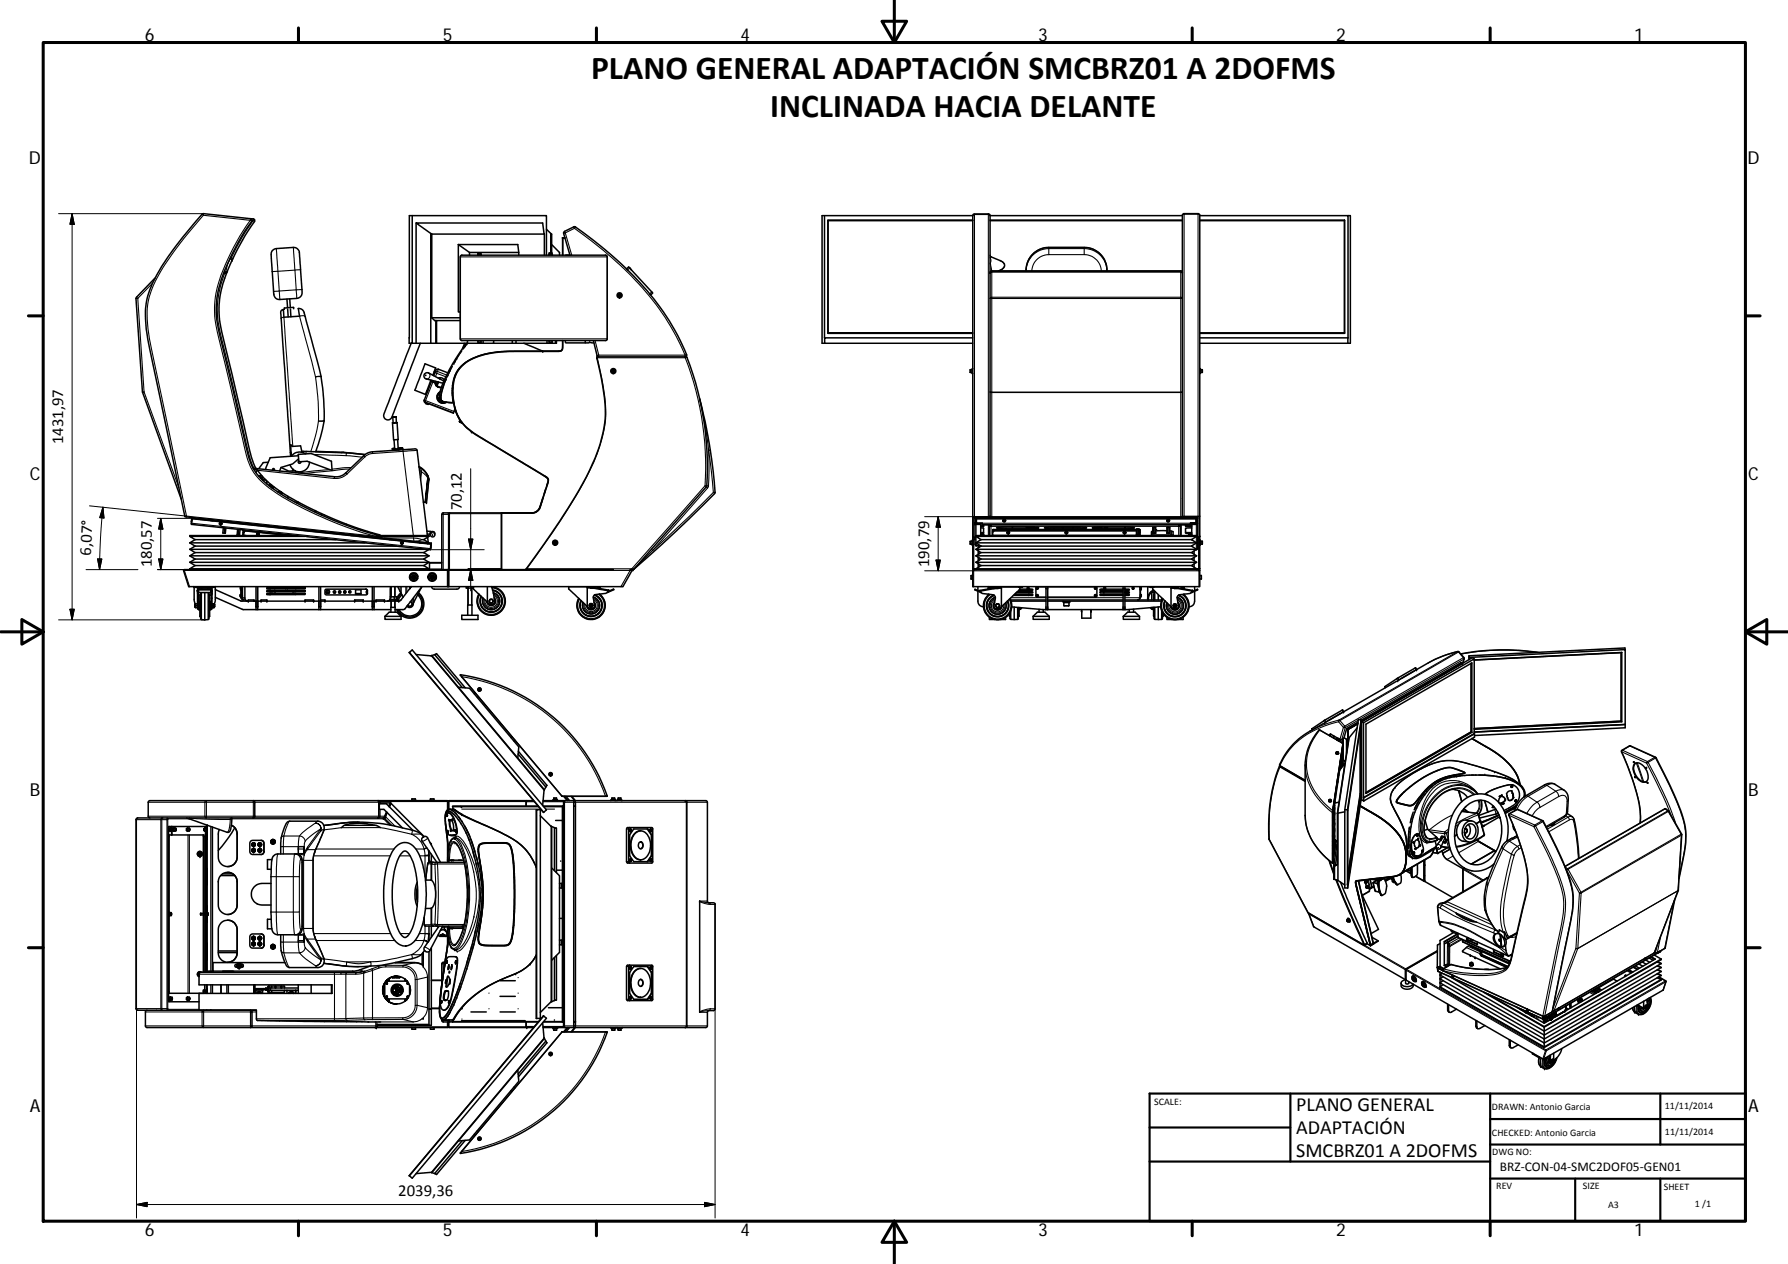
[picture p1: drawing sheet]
<svg xmlns="http://www.w3.org/2000/svg" width="420mm" height="297mm" viewBox="0 0 420 297" stroke-linecap="round" stroke-linejoin="round" font-family="sans-serif">
<defs><g id="words">
<g font-size="7.9">
<text x="138.9" y="18.5">PLANO GENERAL ADAPTACIÓN SMCBRZ01 A 2DOFMS</text>
<text x="181" y="27.5">INCLINADA HACIA DELANTE</text>
</g>
<g font-size="4.7">
<text x="304.6" y="261.1">PLANO GENERAL</text>
<text x="304.6" y="266.5">ADAPTACIÓN</text>
<text x="304.6" y="271.9">SMCBRZ01 A 2DOFMS</text>
</g>
<g font-size="4.2">
<text x="34" y="9.6">6</text>
<text x="104" y="9.6">5</text>
<text x="174" y="9.6">4</text>
<text x="244" y="9.6">3</text>
<text x="314" y="9.6">2</text>
<text x="384" y="9.6">1</text>
<text x="6.8" y="38.7">D</text>
<text x="410.6" y="38.7">D</text>
<text x="7" y="112.9">C</text>
<text x="410.8" y="112.9">C</text>
<text x="7" y="187.1">B</text>
<text x="410.8" y="187.1">B</text>
<text x="7" y="261.3">A</text>
<text x="410.8" y="261.3">A</text>
<text x="34" y="290.4">6</text>
<text x="104" y="290.4">5</text>
<text x="174" y="290.4">4</text>
<text x="244" y="290.4">3</text>
<text x="314" y="290.4">2</text>
<text x="384" y="290.4">1</text>
</g>
<g font-size="3.9">
<text x="14.9" y="104.4" transform="rotate(-90 14.9 104.4)">1431,97</text>
<text x="108.6" y="119.9" transform="rotate(-90 108.6 119.9)">70,12</text>
<text x="21.3" y="130.6" transform="rotate(-87 21.3 130.6)">6,07°</text>
<text x="35.7" y="133.3" transform="rotate(-90 35.7 133.3)">180,57</text>
<text x="218.4" y="133.3" transform="rotate(-90 218.4 133.3)">190,79</text>
<text x="93.6" y="281">2039,36</text>
</g>
<text font-size="3.1" x="352.5" y="275.2">BRZ‐CON‐04‐SMC2DOF05‐GEN01</text>
<g font-size="2.4">
<text x="271.2" y="259.7">SCALE:</text>
<text x="350.6" y="260.9">DRAWN: Antonio Garcia</text>
<text x="391.2" y="260.6">11/11/2014</text>
<text x="350.6" y="267">CHECKED: Antonio Garcia</text>
<text x="391.2" y="266.6">11/11/2014</text>
<text x="350.7" y="271.4">DWG NO:</text>
<text x="351.6" y="279.3">REV</text>
<text x="372" y="279.4">SIZE</text>
<text x="391" y="279.6">SHEET</text>
<text x="377.9" y="283.8">A3</text>
<text x="398.3" y="283.8">1 /1</text>
</g>
</g></defs>
<g fill="none" stroke="#000" stroke-width=".36">
<path d="M58.9 51.4l.3 .2v.3a51.9 51.9 0 0 0-8 16.6 22.4 22.4 0 0 0 .6 10.9l6.1 26a13 13 0 0 0 6.2 9.4 89.5 89.5 0 0 0 24.4 11l.1 .3M58.9 51.4l.8 .1 .1 .5a52.4 52.4 0 0 0-5.3 9.4M58.9 51.4l-11.2-1.2a65.6 65.6 0 0 0-12.4 17.6 18.8 18.8 0 0 0-.7 10.7l8.9 42.9 44.9 4.8M64 58.9l.9-.5 4-.3a1.72 1.72 0 0 1 1.5 2.3l.6 8.1a1.4 1.4 0 0 1-1.2 1.6l-4 .3a1.57 1.57 0 0 1-1.5-1.9l-.3-4.7a15.2 15.2 0 0 1-.1-4.7zM96.9 50.7h-.7l-.1 30h.8v-30h31.5v9.3M97.8 52.4v28.3M97.8 52.4h29.7l.4 2.6h-26.5zM101.2 54.9v25.8M101.5 55v19.7M107.7 57.5v15.8h.4M107.7 57.5l2.6 1.8M107.7 57.5h14l.2 1.8h-11.6"/>
<path d="M110.3 59.3v.7M112.3 60h.8M112.3 59.9l.1-.4h.6v.4M121.9 59.3v.7M127.9 55v5M128.4 53.9l1.2 1.1v4.5M129 60h.8M129.4 54.9v4.6M129.6 57.5l1.9 1.8v.7M129.7 59.5v.4M129.7 59.5h-.6l-.1 .4M132.2 55.9h.5"/>
<path d="M132.2 55.9v4.1M132.7 55.9h-.5v4.1M133.9 60l-1.5-5.3 .3-.3 2.2-1.1a75.3 75.3 0 0 1 23.7 24.3l2.8 5.8-.4 .5M133.9 59.9l-1 .1M193.7 50.7l.1 28.7M194.6 51.7v26.6M228.6 50.7v75.4M228.6 51.7h-34v.2h34M228.6 50.7h-35.4v30h35.4M228.6 50.7l.1-.4h.3h3.3h.2l.2 .4M232.7 50.7v70.9M232.7 51.7h45.1"/>
<path d="M232.7 50.7h45.1M232.7 60l.1 .3 2.2 .9a1.15 1.15 0 0 1 1.1 1.2 1.15 1.15 0 0 1-1.1 1.1l-.4 .2M232.7 51.9h45.1M281.9 51.7h34M281.9 50.7h34.9v28.7h-34.9M315.9 51.7v26.6v-.1M315.9 51.9v26.3M315.9 51.7v.2h-34M316.8 50.7h.5v30h-35.4M36.4 65.3l-4.4 4.8 1.5 22 9.1 25.2M53.4 63.7a22.2 22.2 0 0 0-1 15.7l6.3 26.7 .9 2.7 .5 1.3M53.4 63.7v.1"/>
<path d="M54.5 61.4l-1.1 2.3M54.5 61.3v.1M67.4 70.3l.2 2M67.6 72.7l.1 1.8M68.1 70.2l.1 2.1M68.3 72.6l.1 1.8M69 72.6v-.4l-1.3 .1-.9 .1v.3M96.1 79.4h.1M101.5 74.7l.6 .6h.5M101.5 74.7h6.6M102.4 75.3v5.4M108.1 75.3h-5.5v5.4"/>
<path d="M108.2 60.1l.4-.1h33.8l.3 .3v19.5l-.4 .2h-33.9l-.3-.4zM145.2 69.4h.1M145.2 69.3a.41 .41 0 0 1 .6-.3 .41 .41 0 0 1 0 .7 .41 .41 0 0 1-.6-.3M145.2 69.3h.1M145.2 69.3v.1M145.5 69.2l.3 .2-.1 .2h-.2zM147.5 63.4l-.3-.2 .5-.5 5.7 6.1-.5 .5-.2-.2M148 63l.4 .4M148.4 63.4h.1M228.6 79.4h-34.8v1.3M228.6 78.2h-34v.1h34M232.7 64.1l.4-.4h44.4l.3 .1v.3"/>
<path d="M260.1 63.7a5.3 5.3 0 0 0-5.3-5.6h-8.3a5.4 5.4 0 0 0-5.4 5.6M281.9 78.2h34M281.9 78.3h34M316.7 79.4v1.3M92.2 99.4l1.1-.1zM92.3 98l.1 1.4M93.1 98h-.8h.8v1.3M93.3 99.3l.3 4-1.1 .1-.3-4M96.6 80.7l-6.2 16.2a1.07 1.07 0 0 0 .4 1.7 1.07 1.07 0 0 0 1.5-1l6.5-16.9M96.9 80.7h16.6M100.1 94.6a.39 .39 0 0 0 .5 .4l.1-.1M100.3 91.8l.3 .1"/>
<path d="M100.6 94.8l5.9 2.3 .4-1M101.4 89.6l.9 .4M101.4 89.6l-1.7 4.4v.5l.4 .1M101.5 89.4l-.1 .2M101.7 88.2l.7-1.7-2.5-1-2.4 6.2 2.5 1 1.3-3.4M101.8 89.8l.5 .2M102 87.3l.2 .1M102.3 90a1.19 1.19 0 0 0 1.4 1.1M102.3 89.6v.4M102.4 90l-.1 .2M102.4 90h.1M102.4 90l.2 .1"/>
<path d="M102.4 90.5h.1M102.5 90.6h.1M102.5 90.3h.1M102.5 90.3v.3M102.5 90.7h.1M102.6 90.1l-.1 .2M102.6 90.1h.1M102.7 90l.1 .1M102.7 90l-.2 .6M102.8 90.4l.2-.6-.4 .9 1 .4M102.8 92.9h.1M102.8 90.7l.1 .3"/>
<path d="M102.9 90.9h.1M102.9 89.8l-.4 .8 .1 .1M103 88.8h.9l.5 .5M103.3 88.8l-.1 .1M103.3 93.5l-.3 .1 .2 .4 .2-.1M103.4 92.3a1.26 1.26 0 0 0-.4 1.7 1.26 1.26 0 0 0 1.6 .5M103.4 88.8l-.1 .2M103.4 92.1a1.44 1.44 0 0 0-.5 2 1.44 1.44 0 0 0 2 .4M103.4 92.1a1.41 1.41 0 0 0-.5 2 1.41 1.41 0 0 0 2 .4M103.6 94h.1M103.6 92.8v.9M103.7 94.1h.1"/>
<path d="M103.7 92.5l-.1 1.1 .3 .6M103.9 94.2l.3 .2M103.9 94.3h.1M103.9 91.5l-.2 1.1M104.1 90.9l-.2 .6M104.3 89.6l-3.6-1.9a.75 .75 0 0 0-1 .4 .75 .75 0 0 0 .5 .9l3.9 1.1M104.3 90.3l-.1 .3M104.3 94.4l.7 .1M104.5 89.8l-.1 .3M104.7 89.4l-.1 .2M104.8 89.1l-.9 2.4M104.8 89v.2"/>
<path d="M105.2 94.6h.8M105.2 87.6l-2.2-.8a.76 .76 0 0 0-.8 .7l-.3 .8M105.7 87.1l-.8 1.7M106 94.6h.1M106 94.6l.6 .1M106.3 86.1l-.7 1.3M106.4 92.2v.4M106.4 91v.5M106.5 93.8v.6M106.5 94.2l.1 .3M106.5 94.6l.2 .4M106.8 95.6l.6 1.9 .9 1.5"/>
<path d="M107.1 96.7v.1M107.2 87.7l-.3 .7M107.9 86.6l-.3 .4M107.9 83.3l-1.3 2.2M108 99v.2M108 99l.1 .1M108 99.2l.6 .2M108.1 98.7l-.1 .3M108.1 98.8l-.1 .3M108.2 98.8l-.2 .4M108.5 82.4l-.4 .7M109.1 80.7l-.4 1.2"/>
<path d="M109.6 80.7a33.7 33.7 0 0 0-6.3 12v.3a1.33 1.33 0 0 0 1.5 1.5l1.2 .1M109.8 80.7l-1 1.3M109.8 80v.7M112.3 80h.8M112.3 80.1l.1 .4h.6v-.4M113.5 80v.7M116 80v.7h-2.5M120.4 80v.7M121.3 80v.7M123.1 80.7l4.4 1.8M128.5 80v.7M129 80h.8"/>
<path d="M129 80.1l.1 .4h.6v-.4M129.4 80.5v.2M130.5 80v.7M130.8 80v.7h-14.8M132 82.3l-.5 .2h-4.1M132.2 80v2a1.1 1.1 0 0 1-1.2 .5h-11.8l-2.1 .2a13.9 13.9 0 0 0-9 3.7 10.2 10.2 0 0 0-1.5 8.4 10.6 10.6 0 0 0 5.8 7.8l16.1 9.7a1.21 1.21 0 0 1 .1 1.5l-1.7 5.3M132.2 80v1.2a1.13 1.13 0 0 1-.3 1.2 1.13 1.13 0 0 1-1.2 .2h-8.1a25.9 25.9 0 0 0-12.2 2 7.5 7.5 0 0 0-4 7.5 10.7 10.7 0 0 0 5.2 9.9l15.9 9.5a2 2 0 0 1 1.4 1.3l-1.4 4.6a4.5 4.5 0 0 1-1.6 3l-.9 .2h-7.2M132.9 80v.5l.2 .1h5.2l.2-.2 1.1 .2M137.5 80v.6M139.4 80l.9 3.6 .4 .3M140.2 84.1h.1M140.2 84.1l.1-.2h21a67.6 67.6 0 0 1 4.7 30.5l-17.1 19.4"/>
<path d="M140.2 84.1a44.5 44.5 0 0 1 1.9 15.2 41.8 41.8 0 0 1-6 15.8 268.7 268.7 0 0 1-12.5 18.7l.1 .1M143.7 87.2h.1M143.7 87.1a.4 .4 0 0 1 .6-.3 .4 .4 0 0 1 0 .7 .4 .4 0 0 1-.6-.3M143.7 87.1h.1M143.7 87.1v.1M144 87l.3 .2-.1 .2h-.2zM164.4 93.7l.1 .4a115.2 115.2 0 0 1 3.5 21.8l-9.4 9.2-9.7 8.7M228.4 86.9h-.4v.6h.4M228.5 86.8v.8M228.6 86.6v1.2M281.9 86.6v1.2M282 86.8l.1 .3"/>
<path d="M282.1 87.1v.1M282.1 86.9h.4M282.1 87.2l-.1 .4M282.1 87.2h-.1M282.1 87.1l-.1 .1M282.5 86.9h.1M282.5 86.9v.6h-.4M59.5 110l.8 .1M59.6 110.2l.8 .1M60.3 110.1l.2 .4M60.3 110.1l19.1 1.9 1.5-.6 4.8-4.6 .7-.4 1.1-.2 9.6-.7a.67 .67 0 0 1 .9 .3l2.4 20.1M60.5 110.5a20.7 20.7 0 0 0 7.3 6.2 97.9 97.9 0 0 0 21.6 9.2"/>
<path d="M60.5 110.5l-.4 .6M60.7 111.8h.5l.1 .5M61.2 112.3l.2 .1M61.6 112.4l.1 .3M61.7 112l-.1 .4h-.3M62.3 112.6l-.8 .1M62.5 112.8h-.8M62.6 113l.1 .7M63 108.6l-1.1 .1-1.1 1.5M63.2 114.1a.44 .44 0 0 1 .6-.1 .44 .44 0 0 1 .1 .7M63.4 114.2l.4 .1-.1 .2M63.6 113.8l-.5 .3"/>
<path d="M64 114.2v.5M64.2 110.5l-.2-.2a.22 .22 0 0 1 .2-.2 .22 .22 0 0 1 .3 .2 .22 .22 0 0 1-.2 .2M64.4 114.4l-.2 .5M65.9 115.5l-.7 .1M66 115.8l.2 .1zM66 109.9l1.9 .8 1.5-.1v.5M66 115.6a.21 .21 0 0 0-.1 .3 .21 .21 0 0 0 .2 .1 .21 .21 0 0 0 .2-.2M66.1 115.6l-.1 .3 .2 .1 .1-.2M67.6 116.6l.1 .5M68.2 109.2l.5 1 .6 .4M68.9 110.3l-.1 .4M69.4 110.7h.1"/>
<path d="M70 118h-.6M70.1 106.8l3-.2 4.8 1.8 .1 2.2-5.8-2.2-2 .1zM70.1 107.1l-6.6 .5-1 2.4v.3M70.2 107.8l-1.4 1.2-2.8 .9-.3 .8M70.2 108.3a.34 .34 0 0 0 .1 .6 .34 .34 0 0 0 .4-.4M70.4 118.2h-.7M70.9 106.1l11.1 .3 3.8 .4-5.6-.4M71 106.2l-.4-1.4-1.9 .1-.4-.4 .2 2.6M71.8 106.7a2.36 2.36 0 0 0-3.3 .5M72.7 108.6a2.36 2.36 0 0 1-3 2.2M74 120l.1 .4M74.2 106.2l.3-.9a21.5 21.5 0 0 0 1.5-11.7 46.5 46.5 0 0 0-2.4-12.3l-2.1-7.7a1.33 1.33 0 0 0-1.4-1.1l.3 1.8-3.7 .2-.1-1.7a.65 .65 0 0 0-.6 .3 .65 .65 0 0 0 0 .7l2.3 33.4"/>
<path d="M74.2 106.1l6.5 .2M92.4 105.6l1.6-.1v.1l-1.6 .1zM92.4 105.4h-.1h.2M92.4 105.4l-.2 .1 2.4-.1M92.4 105.4h.3M92.4 105.4h.1M92.5 105.4v.2M92.6 103.4l.1 2M92.7 105.4h.1M92.7 105.7l.1 .1M93.4 103.3l.2 2h.8M93.6 105.7v.1"/>
<path d="M94 105.4v.1M94 105.3v.1M94 105.4h.1M94.4 105.3h.1M94.4 105.3h-.4h.6M94.6 105.3v.1M94.6 105.4h.1M98.5 109.6a4.2 4.2 0 0 1 2.1 2.5l-.2-.4a5.1 5.1 0 0 0-1.9-2M100.6 112.1l.2 .5-.6 5.5-.7-.1M126.9 119.1a2.04 2.04 0 0 1-1.9 1.4M126.9 119.1a1.95 1.95 0 0 1-1.9 1.4M127.6 117l-.7 2.1"/>
<path d="M127.8 111.8l1 .8M128.2 115.1l-.3 1M128.7 113.3l-.2 .8M44.6 127.6l1.2 .7M44.6 127.6h41.5M44.6 129.1h55.8M44.6 130.6h56.2M44.6 132.1h56.2M44.6 133.7h56.2M44.6 130.6l1.2 .8M44.6 132.1l1.2 .8M44.6 129.1l1.2 .8"/>
<path d="M44.6 133.7v.2M45 123v.2l24.8 2.7M45 123l.1-1.1 56.2 6M45 123v.1M45.1 122.1l-.1 .5M45.1 121.6v.2l4.4 .5 .1-.2M45.1 121.9l-.1 1.1M45.5 137.9l.1 .1M45.6 137.9v3.2l.3 .9M45.7 137.9a.33 .33 0 0 0 .2 .2 .33 .33 0 0 0 .4-.1h.2v-.1M45.8 126.8h33.1M45.8 128.3h47.3"/>
<path d="M45.8 126.8l-1.2 .8M45.8 129.9h53.8M45.8 131.4h53.8M45.8 132.9h53.8M45.8 128.3l-1.2 .8M45.8 129.9l-1.2 .7M45.8 131.4l-1.2 .7M45.8 132.9l-1.2 .8M46.4 139.4h.2M46.6 138.7v4.4h-.2v-4.4h.2M46.6 138.1h-.2v.8h.2M46.6 139.1v.1"/>
<path d="M46.6 138.5h3v.8h-3zM46.6 138.6h3M47.1 139.8h-.1v4.4a.46 .46 0 0 0 .1 .7M47.1 139.3v5.6M47.4 138.5l-.8-.1v-.3h3v.3l-.8 .1M48.1 139.3v6.4M49.1 139.3v.4M49.1 139.7v5.2M49.1 139.7l.5 .3M49.1 139.8h.2v4.4a.46 .46 0 0 1-.2 .7M49.5 122.3l.1 .1M49.6 122.1v.2l51.7 5.5 .1-.2-13-1.4"/>
<path d="M49.6 138.1h.2v1.3M49.6 139.1v.1M49.6 138.7h.2v.2h-.2M49.6 139.4h.2M49.6 139.4v3.7h.2v-.7M49.6 138.7v.7M49.7 137.9v.1h.9M49.8 139.4v3M49.8 122.3v.1M50 122.3v.1M50.6 138v-.1v3.2l-.4 1.1M50.6 138.6l6.1 2.6 3.5 .1"/>
<path d="M51.8 123l.1 .1zM52.5 124l-.1 1.3h.3M52.8 124.1l-.1 1.2M53.1 124.1l-.2 1.2h-.2M55.8 124.4l-.1 1.2h.3M56.1 124.4l-.1 1.2M56.4 124.4l-.1 1.3-.3-.1M56.5 140v.2M56.5 139.7v.3M56.5 139.7h.1M56.5 138.5h.2M56.5 139.7l-.1 .4 .1 .1"/>
<path d="M56.5 139.7v.5M56.6 138l-.1 .3 .1 .2M56.6 140h-.1M56.6 138v.5M56.6 137.9v.1M56.6 138.5v1.5M56.7 138h-.2M56.7 137.9v2.6M57 124.5l.2 .2 11.4 1.2M57.2 125.9l.1-1.2h-.2l-.1 1.2M57.5 137.9l.1 2.9 .2 .3 .4 .2M57.5 124.7l-.2 .1v.3"/>
<path d="M60.2 137.9v3.4M60.5 125.5l.2 .1zM60.6 137.9v3.4M62.7 139.7h6.8M62.7 138.9h6.7l.1 .2M62.7 138.2h6.7l.1 .2M62.7 138.8h9v.3h-9zM62.7 138.1h9v.3h-9zM62.7 139.5h9v.2h-9zM63 138.2v.2M63 138.9v.2M63 139.7h.1"/>
<path d="M63.4 139.7h.2M63.4 139h.2M63.4 138.9h.2M63.4 138.2v.2M63.4 139.7h.1M63.6 138.2h-.2h.2M63.6 138.2v.2M63.6 139.7h.1M63.7 139v.1M63.7 139h.3M64 139v.1M64 139h.5"/>
<path d="M64.5 139v.1M64.5 139h.2M64.5 138.2v.2M64.6 139h-.9M64.6 139h.1M64.6 138.9v.1M64.7 139v.1M67.2 138.2v.2M67.6 138.2v.2M67.9 125.9l-10.3-1.1-.3 .2-.1 .8 .6 .1M68.8 139v.1M68.8 139h.3"/>
<path d="M69.1 139v.1M69.4 139h-.6M69.5 139h-.4M69.9 125.9h-25.3v.1M71.8 126h-27.2l1.2 .8M72.1 126.1l13.5 1.5M74.2 120.1l.1 .3M74.9 137.9v3.4M75.3 137.9v3.4M75.5 120.7l.1 .4M76.4 138.6l9.6-.1 .3 .2v.8l-.3 .3h-9.3l-.3-.2zM76.6 139.1h.8"/>
<path d="M76.6 139.3h.8M76.7 138.8a.42 .42 0 0 1 .7 0 .42 .42 0 0 1-.2 .7h-.4l-.2-.2zM76.7 138.7l.6 .1M77 138.7v.1M78.3 139.1h.6M78.5 139.3h.3M79.6 139.1h.5M79.6 139.3h.4M79.7 139.3h.3M80.8 139.1h.4M80.8 139.3h.4M80.9 139.3h.3"/>
<path d="M81.2 138.9v.4M82.4 125.9h.7M83.6 139.5h1.2M83.6 138.6h1.2v1h-1.2zM84.3 126h.7M86.3 138.7l-.2 .3v.3l.2 .2M86.4 127.6l13.5 1.5M87.5 137.9v3.4M87.5 125.2v.2M87.9 137.9v3.4M88.1 126l.5 .1-.2 .1M88.6 125.9h12.2v.1"/>
<path d="M88.6 126h12.2M91.5 126.8h.6M91.8 137.9l-.1 2.9-.2 .3-.5 .2M91.9 137.9v2.4M92.8 137.9v2.4M93.5 137.9l1.2 2.5M94.2 139.3l-1 1.4M94.3 139.6l-.7 .8-.3 .6M94.4 127.5l.1 .1zM94.5 139.8l-.9 1.2M96.3 138.2h.1M96.3 138v.1"/>
<path d="M96.3 138h.1M96.3 138.1h.1M96.3 138.1v.1M96.3 138.3h.1M96.3 138.2v.1M96.4 138v.1M96.4 138.2h.1M96.4 138.1v.1M96.4 138.1h.1M96.4 137.9h.1M96.4 137.9l.1 .1M96.5 135.3l-.2 .4 .2 .3"/>
<path d="M96.6 134.8h1.2M96.6 137.9l-2.5 3.2-.4 .2M97.1 135.4h.2v.5l-.3-.2zM97.7 135.8h.1M97.7 135.7h.1M97.7 135.7a.49 .49 0 0 0-.7-.4 .49 .49 0 0 0 0 .9 .49 .49 0 0 0 .7-.4M97.7 135.7v.1M97.9 135.3l.3 .1M98.1 139.8a2.84 2.84 0 0 1 0 4.3 2.84 2.84 0 0 1-4.3-.8M98.2 135.9l-.3 .1M98.3 139.6a3.1 3.1 0 0 1-.1 4.8 3.1 3.1 0 0 1-4.7-1.1M98.4 139.3a3.3 3.3 0 0 1-.1 5.3 3.3 3.3 0 0 1-5.1-1.3"/>
<path d="M98.6 127.6h.6M99 138l-1.8 3.6a.89 .89 0 0 1-.5 .8 .89 .89 0 0 1-1-.1M99.2 137.9l-4.1 5.2-2.3 .2M99.2 126.8h.4M99.6 126.8l1.1 .7M99.6 129.9l1.2 .7M99.6 131.4l1.2 .7M99.6 132.9l1.2 .8M100.3 124.8l1.2 .1M100.4 125.5l.7 .1M100.5 126.3l.1 1.2M100.6 127.7l-.1 .1"/>
<path d="M100.8 126l-1.2 .8M100.8 130.6l-1.2 .8M100.8 132.1l-1.2 .8M100.8 133.7v.2M100.8 135.3l-.2 .4 .2 .3M101 134.8h1.1M101.1 128.9v.3h-.4l-1.1 .7M101.2 128.9l-.1 .2M101.3 127.9l-.2 1M101.3 128h.1M101.3 128v.6M101.4 125l.4-.1a.54 .54 0 0 1 .3 .8 .5 .5 0 0 1-.5 .5 .5 .5 0 0 1-.5-.6z"/>
<path d="M101.4 135.4l.4 .3-.1 .2-.4-.2zM101.4 137.9l.2 .3 .3 .2 5.4 .1 .4-.2 .3-.4M102 135.8h.1M102 135.7h.1M102 135.7a.5 .5 0 0 0-.7-.4 .5 .5 0 0 0 0 .9 .5 .5 0 0 0 .7-.4M102 135.7v.1M102.3 135.3l.2 .1M102.5 135.9l-.2 .1M103.8 132.2h-2.9v1.7M103.8 133.9v-13l.2-.4h1.4v13.4M105.1 133.9l.2 .1M105.3 134v3.9"/>
<path d="M105.4 133.9h.1M105.4 133.9h-62.1l-.2 .1 1.2 3.9h61M105.5 133.9h38.6M105.5 133.9l-.2 .1M109.6 137.9v.3h1.7v-.3M110 137.9l-.1 4.3M110.8 137.9l.1 4.3M111 138.2l3.5 3.3M114.5 137.9v3.6M115.5 137.9l.8 3.4a.81 .81 0 0 1-.6 .7 .81 .81 0 0 1-.8-.2l-.4-.3M115.5 137.9a3.3 3.3 0 0 1 3.2 4 3.3 3.3 0 0 1-4.5 2.5 3.3 3.3 0 0 1-1.7-4.8M115.7 138.7a2.63 2.63 0 0 1 2.3 3.2 2.63 2.63 0 0 1-3.5 1.8 2.63 2.63 0 0 1-1.5-3.6"/>
<path d="M115.8 138.7a2.57 2.57 0 0 1 2.1 3.2 2.57 2.57 0 0 1-3.3 1.8 2.57 2.57 0 0 1-1.5-3.5M115.9 139.3a1.99 1.99 0 0 1 1.4 2.5 1.99 1.99 0 0 1-2.5 1.4 1.99 1.99 0 0 1-1.3-2.6M117.8 133.7h-7.8v.2M117.8 120.5v13.4M125 120.5h-19.4l-.2 .2M130.1 127.5h.1M130.1 127.4a.4 .4 0 0 1 .6-.3 .4 .4 0 0 1 0 .7 .4 .4 0 0 1-.6-.3M130.1 127.4h.1M130.1 127.4v.1M130.3 127.4h.3v.3l-.3-.1zM133.7 137.9a1.09 1.09 0 0 0 .7 1.2l3.6 3.4M138 138.1h.7"/>
<path d="M138.7 137.9v.2M138.8 138.1h.8l3.4 .6v.1l-4.2-.6zM138.8 138.1h-.8v4.4M139.7 139.8a2.57 2.57 0 0 1 1.6 3.4 2.57 2.57 0 0 1-3.4 1.4 2.57 2.57 0 0 1-1.3-3.4M139.8 139.8a2.64 2.64 0 0 1 1.6 3.4 2.64 2.64 0 0 1-3.6 1.5 2.64 2.64 0 0 1-1.3-3.6M140.9 139.6a3.3 3.3 0 0 1 .7 4.6 3.3 3.3 0 0 1-4.5 .9 3.3 3.3 0 0 1-1.1-4.5M140.9 138.1h.1M140.9 138.1l-.5-.1-.1 .2 .6 .1M141 138.1l.1 .2M142.9 139l1.3-.6v.2l-1.5 .6M143 138.7l-.4 .6-.3 .1-2.5 .3-.3 .3-.1 .5 .3 1.8a.89 .89 0 0 1-.7 .8 .89 .89 0 0 1-1-.6M148.1 133.9h.6"/>
<path d="M148.3 133.9l.2 .3-2.1 3.7h-41.1M148.9 133.8l-.2 .1M228.4 127.2h-.4v.7h.4M228.5 127.1v.8M228.6 135.2l-.4 .1v.8h.4M228.6 133.7l.2 .2M228.6 126.1v7.5M228.6 133.6v.1M228.6 126.1l.5 .2M228.6 126.9v1.2M228.8 133.9l-.2 .1v3.9h53.3v-3.9l-.2-.1M228.8 133.9h52.9"/>
<path d="M229.1 126.3v.5M229.1 126.8h.1M229.1 126.3h.1M229.1 122.8v.5M229.1 122.8h.1M229.1 123.3h.1M229.1 121.9v-.3h52.3v7.3l-.4 .3M229.1 121.8h52.3M229.1 123v-1.1h.1l.2 1.2M229.1 123l.3 .2h1.1v2.6h.7h-.7M229.1 123v4.9l.3 .3M229.2 122.3h.1"/>
<path d="M229.2 122.9h.1M229.3 122.7l.2 .2M229.3 126v-.1h51.9v.1M229.3 133.7v.2M229.3 127.6h51.9M229.3 127.6l1.2 .7M229.3 129.1h51.9M229.3 129.1l1.2 .8M229.3 130.6h51.9M229.3 130.6l1.2 .8M229.3 132.1h51.9M229.3 132.1l1.2 .8"/>
<path d="M229.3 133.7h51.9M229.4 128.2h.1M229.4 123.1h1.1v.1M229.4 128.2l1 .1M229.5 121.9h-.2v1.2M229.8 139v2.3a1.3 1.3 0 0 0 1.3 1.3M229.8 137.9v.9M229.9 131v.8M229.9 132.5v.8M229.9 128.2v.5M229.9 129.5v.7M230 132.6v.6"/>
<path d="M230 128.2v.5M230 129.5v.7M230 131v.7M230.3 138.7l3.5-.6 .8 .1-4.3 .7zM230.3 138.7l.6 .8 2.4 .3 .5 .3 .1 .5-.3 1.9a.98 .98 0 0 0 .8 .6 .98 .98 0 0 0 .9-.5M230.3 123v.1M230.5 124.1h.6v1.2l-.6 .1M230.5 125.7h.6l.1 .1M230.5 126.8v.1M230.5 139.1l-1.4-.6v.1l1.5 .7M230.5 125.6l.6 .1M230.5 125.6v.1"/>
<path d="M230.5 126.8h49.5M230.5 126.8l-1.2 .8M230.5 128.3h49.5M230.5 128.3l-1.2 .8M230.5 129.9h49.5M230.5 129.9l-1.2 .7M230.5 131.4h49.5M230.5 131.4l-1.2 .7M230.5 132.9h49.5M230.5 132.9l-1.2 .8M230.6 125.8h.4zM231.1 123.4v.3l-.6 .1"/>
<path d="M231.1 125.1l-.6 .1M231.1 123.5l-.6 .1M232.3 137.9v.3M232.3 139.6v.2M232.4 139.7a3.3 3.3 0 0 0-.7 4.5 3.3 3.3 0 0 0 4.5 .9 3.3 3.3 0 0 0 1.1-4.4M232.4 138.3l.6-.1-.1-.1-.6 .1-.1 .2M232.4 138.3v.1M232.5 137.9v.3M232.5 138.3h.1M232.7 123.4l.2 .1M232.9 123.4v.3l-.4-.3v2.5M233.1 138h.1"/>
<path d="M233.2 138l-.2 .2M233.2 137.9v.1M233.2 138v.2v-.2M233.3 124.7v1.2M233.3 137.9v.3M233.4 124.8h.1M233.5 137.9v.3v-.3M233.5 139.8a2.64 2.64 0 0 0-1.5 3.5 2.64 2.64 0 0 0 3.5 1.5 2.64 2.64 0 0 0 1.3-3.6M233.6 139.9a2.57 2.57 0 0 0-1.6 3.3 2.57 2.57 0 0 0 3.4 1.5 2.57 2.57 0 0 0 1.3-3.5M233.8 124.7h-.1M234.2 137.9v.1h.8v-.1M234.2 124l1.9-.2h6.1l1.9 .2a1.08 1.08 0 0 1-1.2 .3h-6.8l-1.7-.1z"/>
<path d="M234.4 124l1.7 .1 7.8-.1M234.6 138.2h.7v4.4M234.7 138v.2M235.7 122.3l.2 .3 .4-.3M236 122.2l-.1 .1M236 122.2l.1 .1M236 122.2v.2l.1-.1M236.7 125.1v.1M236.7 125.2l.2 .2 .3-.2M237 125.1l-.1 .1-.1-.1M237.2 125.1v.1M237.9 123.8v.3"/>
<path d="M238.4 139.7h4.2l.1 .1-4.6 .1M239 139.1h3.6l.1 .1-4 .1M239.4 137.9v.1h.9v-.1M239.7 138v.5M239.7 138.5l-4.4 4.1M239.7 138.5h1.8M241.2 123.8v.2M241.2 124h.2M241.4 123.8v.3h.1v-.3v.3M241.4 138.5h.4M241.5 124.1h.1M241.5 124.1h.2"/>
<path d="M241.5 138.2l.1 .1zM241.6 123.8l.7 .1M241.6 123.8l.3 .2M241.6 123.8l.3 .1-.2-.1M241.7 138.5h.9l.1 .1-3.3 .1M241.8 139.7l-.1 .2M241.8 124l-.1 .1zM241.8 139.1v.2M241.9 124.1h.1M241.9 124h.4l-.4 .1M241.9 124v.1M242.2 138.5l-.1 .2"/>
<path d="M242.3 123.8v.3M242.5 123.8v.3M242.8 123.9h.1h-.1M242.8 123.8v.3M243 123.9l-.2 .1M243 123.8v.3M243 123.9l-.1 .1M243.7 137.9l-.3 .3 .1 2 2.3 .1M243.7 138.2l.1 .1zM243.7 139.9l.1 .2zM245.5 124l1.8-.2h6.2l1.8 .2a1.11 1.11 0 0 1-1.2 .3h-6.8l-1.6-.1zM245.6 124l1.7 .1 7.8-.1"/>
<path d="M245.8 137.9v5.4v-.7M246.2 137.9v5.4v-.7M246.9 123.8h7M249.6 123.8l.2 .3M249.7 123.8l.1 .3-.1-.3M250.3 125.1v.1M250.3 125.2l.2 .2 .3-.2M250.6 125.1v.1zM250.6 125.1h.1M250.8 125.1v.1M252.1 124.1v-.3v.3M252.1 123.8v.3"/>
<path d="M256.7 124.1l1.9-.3h6.1l1.9 .3-1.9 .2h-6.1zM256.9 124h.1M257.2 123.9v.1M257.4 138.2l.1 .1zM257.4 139.9l.1 .2zM257.5 137.9l.3 .2v1.9l-.3 .3h-11.3M257.6 123.9v.2M257.9 123.8v.3M258.3 124.1v-.3h.2v.3M258.7 123.8v.3M258.9 123.8v.3M258.9 138.5l.2 .2"/>
<path d="M259.3 139.1l.1 .2M259.4 138.5h.4M259.4 139.7l.1 .2M259.5 138.5h-.9l-.1 .1 5.4 .1M259.5 124.1l.1-.3-.1 .3M259.5 138.2l.1 .1zM259.6 124.1v-.3v.3M259.7 138.5h4.2M260 123.8l-.2 .3M260 124h.2M260.2 123.8v.3zM263.9 137.9v5.4v-.7"/>
<path d="M263.9 139.1l-5.4 .1 .1 .1h5.3M263.9 139.7h-5.4l.1 .2h5.3M264 125.1v.1M264 125.2l.2 .2 .3-.2M264.3 125.1v.1l-.1-.1M264.3 137.9v5.4v-.7M264.3 138.5l1.1 .1-.2 .1h-.9M264.3 139.1l1.1 .1-.2 .1h-.9M264.3 139.7h1.1l-.2 .2h-.9M264.5 139.1v.2M264.5 125.1v.1M264.7 139.3h.6"/>
<path d="M264.7 139.3h.4M264.7 139.1v.2M264.9 139.3h.1M265.1 139.3h.3M265.1 139.1v.2M266.2 138.2l.1 .1zM266.4 124l-7.5 .1-2-.1M267 124.4h-33.6l-.1 .3 33.7-.1M267 124.7h-33.4l-.2 .1-.1 .3M267 125.6l.2 .1M267.2 125.6v.1M267.2 124.3l.5 .1v1.2"/>
<path d="M267.2 124.3l-.2 .1v1.2M267.2 125.6h-.2M267.2 124.3v1.3M267.2 125.6h.4M267.2 125.7h.4zM267.6 125.6h.1M267.6 124.3v1.3M267.6 125.6v.1M267.7 124.8l.2 .3M267.7 125.6l-.1 .1M267.7 124.4l.2 .1v.2l-.2-.1M267.9 138h.2"/>
<path d="M267.9 124.7v1.2M268 138v.5M268 138l-.1 2.5M268 138.5l-.1 1.8M268 138l.1 .3-.1 .2M268 139.7v.5M268 138h.1M268.1 138l.1 .4-.3 .1M268.1 139.7l.1 .1-.1 .4M268.1 139.7h-.1M269.7 137.9v2.9M270.2 137.9l.1 .1h.8v-.1"/>
<path d="M270.6 125.7l.7 .2M270.6 139.1v1.9M270.7 139.1v.1h.5M270.9 138a1.83 1.83 0 0 0 1 1.4l3.3 3.2M270.9 124.8l-.3 .2v.9M271.1 125.3h.3zM271.1 138.7a2.37 2.37 0 0 0-1.4 2.3M271.1 125.3h-.2M271.1 124v1.3M271.1 125.3h.3M271.2 138.8a2.21 2.21 0 0 0-1.3 2.2M271.2 139.7l-.1 .1v1.2"/>
<path d="M271.4 124h-.5v1.3M271.4 124h.2v1.3M271.4 139l-.2 .1v1.9M271.4 125.3h.2M271.4 124v1.3M271.6 125.3h-.7M271.6 124.6h.2zM272.2 139.7v1.3M274.2 124.7l-2.6 .1M274.2 125.3v-1.3h.2h.5v1.3M274.3 122.3l.2 .3 .3-.3M274.4 125.3h.3z"/>
<path d="M274.4 125.3h-.2M274.4 124v1.3M274.4 125.3h.3M274.5 122.2l-.1 .1M274.5 122.2l.1 .1M274.5 122.2v.2l.1-.1M274.7 125.3h.2M274.7 124v1.3M274.9 124.8l.7 .1 .1 1M274.9 125.3h-.7M275.2 124.8v1M275.5 137.9v.1h.8v-.1"/>
<path d="M275.7 125.7l-.8 .2M275.9 138v.2M275.9 138.2l.8-.1 3.5 .6v.2l-4.2-.6zM276 138.2h-.8v4.4M276.1 138v.1M276.8 137.9v.3M277 123.4v.3l.4-.3v2.5M277 139.8a2.63 2.63 0 0 1 1.6 3.5 2.63 2.63 0 0 1-3.5 1.4 2.63 2.63 0 0 1-1.4-3.5 2.58 2.58 0 0 0 1.3 3.5 2.58 2.58 0 0 0 3.5-1.4 2.58 2.58 0 0 0-1.6-3.4M277.2 123.4l-.2 .1M277.8 121.6v-71l.3-.4h3.6l.2 .4v75.4l-.5 .2M278.1 137.9v.3M278.1 138.3h.1"/>
<path d="M278.1 138.3v.1M278.1 138.3l-.6-.1 .1-.1 .6 .1 .2 .2M278.1 139.7a3.3 3.3 0 0 1 .7 4.5 3.3 3.3 0 0 1-4.5 1 3.3 3.3 0 0 1-1.1-4.5M278.2 137.9v.3M278.2 139.6v.2M278.3 137.9v.3M278.3 139.6v.2M278.6 123.5l1.4 .1M278.6 125.1l1.4 .1M278.6 123.4v.3l1.4 .1M279.4 125.8l.6-.1h-.6v.2M279.7 123h1.3h-1.3"/>
<path d="M280 125.6h-.7v.1M280 124.1h-1.4v1.2l1.4 .1M280 126.8v.1M280 128.3v.1M280.1 139.1l1.3-.6v.1l-1.5 .7M280.2 123v.1M280.2 138.7l-.6 .8-2.4 .3-.5 .3-.1 .5 .4 1.9a1 1 0 0 1-1.8 .1M280.6 129.5v.7M280.6 131v.8M280.6 132.5v.8M280.7 139v2.3a1.3 1.3 0 0 1-1.3 1.3M280.7 137.9v.9"/>
<path d="M281 123v-1.1h-51.5v1.1h1.3v.4h48.9v-.4M281 121.9l.2 .1v1.1M281.2 126l-1.2 .8 1.2 .8-1.2 .7 1.2 .8-1.2 .8 1.2 .7-1.2 .8 1.2 .7-1.2 .8 1.2 .8M281.2 126h-51.9l1.2 .8M281.2 133.7v.2M281.2 122.7l-.2 .2M281.3 122.3h.1M281.4 123l-.2 .2h-1.2v2.7M281.4 121.9h-.1v1.1l-1.3 .1v.1M281.9 133.7l-.2 .2M281.9 135.2l.4 .1v.8h-.4M281.9 126v7.6"/>
<path d="M281.9 133.6v.1M281.9 126.9v1.2M282 127.1l.1 .3M282.1 127.4l-.1 .5M282.1 127.2l.4 .1v.6h-.4M282.1 127.4l-.1 .2M45.8 142v.6M45.8 142.6h.1M45.8 142h.1M45.9 142.8h.1M45.9 142.7v.1M46 142.8h.4"/>
<path d="M46 142.3h.4M46 141.9v.4M46 142.3v.5M46.4 141.9h-.5v.8M46.6 142.6h.1M46.6 142h.1M46.6 141.9v.8M46.6 142.7h.1M46.6 141.9h.1M46.8 141.4v1.9M46.8 141.4h-.2v1.9h.2M46.8 143.3l.2 .1"/>
<path d="M47 141.3l-.2 .1M47.1 144.9l.1 .6 .9 .2M49.1 144.9l-.1 .7-.9 .1M49.3 141.3l.2 .1M49.5 141.4v1.9M49.5 143.3l-.2 .1M49.5 141.4h.1v1.9h-.1M49.6 141.9v.8M49.6 142.6h.1M49.6 142h.1M49.8 141.9h.4v.2M49.8 142.8h.4"/>
<path d="M49.8 142.3h.3M50.1 142.3v.5M50.1 141.9l.1 .2M50.2 142.1v.7M50.2 142.1l-.1 .2M50.2 142.3h.1v.5M50.2 142.8h.1M50.3 142v.3M50.3 142v.7M50.3 142.6h.1M50.3 142h.1M50.3 142.7v.1"/>
<path d="M50.4 142v.6M50.6 140.4l6.5 2.9h34.8M56.5 140.2h.1M56.6 140l.1 .3M56.7 140.5h.2M56.7 140.5l.1 .3 .4 .2-.2-.4M56.9 140.5l.1 .1M56.9 140.5v-2.6l.1 2.7M57.2 141h.5M58 141.2v.1M58.3 141v.3v-.3h1.4v.3v-.3M60.2 141.3v1.3"/>
<path d="M60.2 142.6v.7M60.2 142.6h.4M60.6 141.3h14.3M60.6 141.3v1.3M60.6 142.6v.7M61.4 141v.3v-.3h1.3v.3v-.3M71.7 141v.3v-.3h2v.3v-.3M74.9 142.6h.4M74.9 141.3v1.3M74.9 142.6v.7M75.3 141h1.1v.3v-.3M75.3 141.3v1.3"/>
<path d="M75.3 142.6v.7M83.3 141v.3h2.1M85.4 141.3h2.1M85.4 141.3v-.3h-2.1v.3h-8M85.4 141v.3M87.5 142.6h.4M87.5 141.3v1.3M87.5 142.6v.7M87.9 141.3h5.8M87.9 141.3v1.3M87.9 142.6v.7M88.4 141v.3v-.3h1.9v.3v-.3"/>
<path d="M90.5 144.8h3.7M90.5 144.8l.9-.9h1.8l1 .9M90.5 144.8v.7h3.7v-.7M91.6 141h2.1v.3M91.6 140.9v.1M91.7 141h.7M91.7 140.3h1.5v.6l-.4 .1M91.8 140.9v.1M91.8 140.3v.6M91.9 142.7h.9M91.9 141.3v2.6M92.6 140.3v.7"/>
<path d="M92.8 141.3v2.6M92.9 140.9v.1M93 140.9v.1M93.1 140.9v.1M96.1 153.4l31.7 37.5M96.2 153.3l-.1 .1M96.2 153.3l.7-.6 31.5 37.6-.6 .6zM96.4 141.4h.2l.3 .5-.3 .5h-.6l-.1-.2M97.1 141.8a.83 .83 0 0 1-.5 .9 .83 .83 0 0 1-1-.3M97.8 153.8l3.6 .3M101.4 154.1l26.5 31.6-.4 3.6M101.5 154.1l26.4 31.5"/>
<path d="M101.5 154.1h-.1M102.1 153.8l.5-.2 6.7 8M102.1 153.8l6.5 7.8M102.1 153.8l-.6 .3M108.2 158.6a43.3 43.3 0 0 1 34.5 28.5h-10.6zM108.5 144.6h3.8v1h-3.8zM109.9 144.6v-2.4h1v2.4M115.8 141v.5M115.8 141a.43 .43 0 0 0-.7-.1 .43 .43 0 0 0 0 .7 .43 .43 0 0 0 .7-.1M115.8 141l.1 .3-.1 .2M115.8 141l-.1-.2h-.5a.45 .45 0 0 0-.1 .7 .45 .45 0 0 0 .7 0M116.1 140.5a1.06 1.06 0 0 1-.2 1.7 1.06 1.06 0 0 1-1.5-.8"/>
<path d="M116.2 140.7a.93 .93 0 0 1-.4 1.4 .93 .93 0 0 1-1.3-.6M139.4 140.3a2 2 0 0 1 1.4 2.5 2 2 0 0 1-2.5 1.4 2 2 0 0 1-1.3-2.6M139.6 141.5a1.06 1.06 0 0 1-.2 1.7 1.06 1.06 0 0 1-1.6-.8M139.6 141.7a.93 .93 0 0 1-.3 1.4 .93 .93 0 0 1-1.3-.6M232.5 145.1v.5h1.3M233.7 141.8a.94 .94 0 0 0 .3 1.4 .94 .94 0 0 0 1.3-.6M233.7 141.5a1.07 1.07 0 0 0 .2 1.8 1.07 1.07 0 0 0 1.6-.9M233.9 140.4a2.01 2.01 0 0 0-1.4 2.5 2.01 2.01 0 0 0 2.6 1.3 2.01 2.01 0 0 0 1.2-2.6M234.8 142.1a.42 .42 0 0 0-.6-.1 .42 .42 0 0 0 0 .6 .42 .42 0 0 0 .6-.1M234.8 142.1v.4M234.8 142.1l.1 .2-.1 .2M234.8 142.1l-.1-.2h-.5a.45 .45 0 0 0-.1 .7 .45 .45 0 0 0 .7-.1"/>
<path d="M236.3 145.1v.5h-1.2M237.2 144.2v.6h.1M237.3 144l.1 1.4 .2 .2h.7M237.5 141h8.3M237.6 141.3h8.2M238.3 142.7v2.9M239.3 142.8l-.1 2.7-.9 .1M239.5 142.8v2h-.2M239.7 143.2l-.2 .1M239.7 142.8v.4M239.8 142.8v.4h-.1M239.8 142.9h.2"/>
<path d="M240 142.8v.2h-.2v-.2M242.8 144.8v.7h3.8v-.7M242.8 144.8h3.8M242.8 144.8l1-.9h1.8l1 .9M244.2 143.2v.7M245.2 143.3v.6M246.2 141.3h17.7M246.2 141h17.7M249.8 141.3v.1h1.6v-.1M249.9 141.4v.2h1.4v-.2v.1M250 141.6l.1 .8h1.1v-.8M251.3 141.4v.2"/>
<path d="M254.1 143.3l.1 .5M256.3 143.3v2h-2.1v-2M256.4 143.3l-.1 .5M264 144.8v.7h3.8v-.7M264 144.8h3.8M264 144.8l1-.9h1.8l1 .9M264.3 141.3h8.6M264.3 141h8.7M265.4 143.2v.7M266.4 143.2v.7M267.4 141l.5-.5-.1 .3zM268.1 140.2h-.1"/>
<path d="M270.5 142.9h.1M270.5 142.8v.1M270.6 142.9v.1l-.1-.1M270.6 142.8v.1M270.7 142.8v.4l.4 .1M270.9 142.7v.5M271.1 142.7v1.4a.5 .5 0 0 0 .1 .7M271.2 142.7l.1 2.8 .9 .1M272.2 142.6v3M272.8 142.6l-7.7 .7h-20l-7.4-.7M273.2 144l-.1 1.5-.9 .1M273.3 144.2l-.1 .6"/>
<path d="M274.2 145.1v.5h1.2M276.6 140.4a2.01 2.01 0 0 1 1.4 2.5 2.01 2.01 0 0 1-2.5 1.3 2.01 2.01 0 0 1-1.3-2.6M276.8 141.5a1.07 1.07 0 0 1-.2 1.8 1.07 1.07 0 0 1-1.6-.9M276.8 141.8a.93 .93 0 0 1-.3 1.4 .93 .93 0 0 1-1.3-.6M278 145.1v.5h-1.3M331.9 157.9l-2.5 1.5M332.9 157.4l-4.4 2.5M343.3 155.7l.3 .2M343.6 155.9l-.3-.2-23.4 13.5M343.6 155.9h.1M343.8 155.8l.3-1.1-1.4-1.6a25.9 25.9 0 0 0-7.1 2.7l-2.7 1.6-.3-.5-4.4 2.5-2.8 2M345.2 154.1v.4l36.7-1.8v17.5"/>
<path d="M345.2 154.5v.5M345.7 155.9v16.1l-24.7 14.2M345.7 155.9v16.1M346.4 155.1l34.7-1.8zM346.4 154.8l-.4-.2-26 15v18.4l.5 .2M361.4 153.3a53.8 53.8 0 0 0-18.2 .4M381.1 153.3v16.3l-.1-.1M381.9 152.7l-.1-.4-36.6 1.8v.9M107.7 161.5l2.6 .2 11.6 13.8-.2 2.6M111.7 162.9l-.2 .2M112.4 163.7l-.2 .2M112.6 161.9h.2v.3l-.3-.1z"/>
<path d="M120.3 173.1l-.3 .2M121 173.9l-.3 .2M121.8 177.2l6.5 7.8M121.8 176.6l6.7 8-.2 .4M300.7 180a38.2 38.2 0 0 0-2.5 17.3l9.2 17.2 13.2 7.6 .7-.3M310.9 170.1l-3.1 1.8a15.9 15.9 0 0 0-7.1 8l6 3.5M312.5 172.9v-.4h.2l2.2 1.3M312.6 172.5v.5M313.4 172.9v.5M313.4 173v.4M314 176.9a.25 .25 0 0 0 .3 .3 .25 .25 0 0 0 .2-.3M314.1 176.7l.3 .1z"/>
<path d="M314.1 173.4v.5M314.1 176.7v.1M314.3 176.7l-.1 .1M314.3 173.9v-.1l.1 .2M314.4 173.8l-.1 .1M314.4 173.8v.1M314.4 173.5h.1M314.4 173.5v.1M314.4 173.9v.1M314.4 173.9h.1M314.4 173.6h.1M314.4 173.6l-.2 .3"/>
<path d="M314.5 177l-.2 .2-.3-.1v-.4h.5v.4a.33 .33 0 0 1-.3 .2 .33 .33 0 0 1-.3-.3M314.7 173.7l.1 .2-.3 .2M314.7 173.7l-.1 .4M314.8 167.8l-2.6 1.5M314.9 173.8l-.2 .3M314.9 178.8l-.1 2.3M315.2 178.6l.1 .1M315.2 177.4l-.3 3.4M315.2 178.4l.1 .1M315.3 177.1l-.1 3.4M315.3 178.8l-.3 1.9 .4-4.3-.1 4M315.5 173.7l-.2 .8"/>
<path d="M315.6 174.7l-5.5-3.2a12 12 0 0 0-3.4 8.3v11.8a14.8 14.8 0 0 0 6.4 11.3l.9-5.4M315.6 173.6l-.2 1M315.6 174.7h.1M315.6 174.7l-2.4 15.9v12.1M315.6 173.6v6.4M315.6 179.5h.1M315.7 167.3l-4.4 2.5M315.8 173.4l.6 .4v3.2M315.9 178.8l.2 .1M316 178.8l.1 .1M316 179.4l-1.2 1.5-1.2 7.8 1.1-.2M316.5 171.2l.3 .3"/>
<path d="M316.7 171.4h.1M316.7 171.4v3.5M316.8 171.4l2.3-1.3zM316.8 171.4v3.3M316.8 171.4v3.1M317 173.4l-2.7 17.7M318.9 171l-1.9 2.4-2.7 17.8M319.1 170.1l-2.3 1.3M319.1 170l-2.4 1.4M319.1 169.7l-2.6 1.5-.7 2.3-.5 .3h-.4M319.6 171.3v15.2l-2.9 19.2M319.7 171v15.5"/>
<path d="M319.8 170.3v16.3l-3.1 20.2v-16.3zM319.9 169.2l-.7-.1-3.2 21.2v18.4h.7M319.9 169.7l.5 .1 26-15v17.6M319.9 169.6l23.7-13.7zM320.4 169.8v17.7M321 170.2l24.9-14.4v16.3l-24.9 14.4zM325.4 161.4l.1 .2M325.4 161.4h.1M328.1 160.1l-12.3 7.2-.3-.5-4.3 2.4-2.9 2.1 .1 .2M345.7 172h.1M345.7 172l-24.7 14.3M345.7 172l.2 .1"/>
<path d="M345.9 173.5l4.5 2.6 2.4 1.7a11.6 11.6 0 0 1 4.4 6.6 13 13 0 0 0-5.8-7.6zM346.4 172.4h.1M346.4 172.4l-26 15.1M346.5 172.4v.8l-26 15M346.5 172.4l-26 15.1M381 169.5v-16.1v16.1l-34.6 1.7M381 169.5l-34.6 1.7M381.1 169.6l-34.7 1.8M381.9 170.2v.8l-35.4 1.8M381.9 170.2l-35.5 1.8M383.9 179l.1 .2zM384 179v.1"/>
<path d="M384.1 179.5a1.76 1.76 0 0 1 2.5 1 2.27 2.27 0 0 1 .1 3.3 3.1 3.1 0 0 1-2.9-3.1l.1-.8zM384.4 179.3a2.57 2.57 0 0 0 .4 3.5 1.86 1.86 0 0 0 2.1 .9M39.7 195.1h.2M39.7 194.8h.2M39.8 194.8v.3M40 194.6l-.1 .2v.5h.1M40.1 194.6v.7M40.3 196.2h-.5l-.1 .3v17.9M40.3 195.3v.9M40.4 194.2l-.1 .4M40.4 194.6h-.4v.3v.4h.4M40.4 194.6v.7"/>
<path d="M40.4 195.3v.9h-.1M40.4 194.2v.4M40.4 196.2h7.5l.1 .2v32M40.4 194.9h.1M40.4 195h.1M40.4 194.8v.3zM40.6 195.1h.2M40.6 194.8h.2M40.6 194.8v.3M40.9 194.6h.4l.1 .2-.1 .5h-.4M40.9 194.6v.7M40.9 194.6l-.1 .2v.5h.1"/>
<path d="M41.3 194.9h.1M41.3 195h.1M41.3 194.8v.3zM44 194.8h-.2v.4l.2-.1M44.1 194.6h.4v.7h-.4zM44.1 194.6h-.1v.6l.1 .1M44.2 194.6v.7M44.5 194.9h.1M44.5 195h.1M44.5 194.8v.3zM47.7 196.2l.1 32.2M47.9 195.1h.2"/>
<path d="M47.9 194.8h.2M47.9 194.8v.3M48.2 194.2l.1 .4M48.2 194.6l-.2 .3 .2 .4M48.2 194.6v.7M48.2 194.6l.5 .1-.1 .6h-.4M48.3 195.3v19.3h-.2M48.5 195.3v33M48.5 194.6l-.1-.4h-8.7l-.1 .4 .1 40.8h7.1M48.6 194.9h.1M48.6 195h.1M48.6 194.8v.3z"/>
<path d="M48.7 193.9v.9M48.7 195.1v19.4M48.7 197.2v-3.3v3.4M49.9 194.4v33.8M51.6 194.9l-.3 1.1v5.4a2.22 2.22 0 0 0 2.2 2.2 2.22 2.22 0 0 0 2.2-2.2v-5.4a2.21 2.21 0 0 0-1.3-2.1 2.2 2.2 0 0 1 1.3 2.1v5.4a2.2 2.2 0 0 1-2.2 2.2M54.5 192.2l-.2 2.2a.94 .94 0 0 1-.9 1.2l-9.6-3.4M55.2 194.5l-1.4 2.3-2.5 3.1M58.9 197.7l.5-.2h2l.4 .2 .2 .4v2.1l-.2 .4-.4 .2h-2l-.5-.2-.2-.4v-2.1zM59.5 188.2h-23.9a.53 .53 0 0 0-.8 .3v3.3l.2 .4h.2M59.5 192.2h-27.1l-.4 .2v.2v44.7l.2 .1h26.6M59.5 188.2h29.3M59.5 188.2l.3 .1 .1 .2v3.3l-.1 .2-.3 .2"/>
<path d="M59.6 199.7h.1M59.6 198.3l.1 .1M59.6 199.4a.4 .4 0 0 0-.4 .4 .4 .4 0 0 0 .4 .4M59.6 198.1a.4 .4 0 0 0-.4 .4 .4 .4 0 0 0 .4 .4M59.6 199.7l-.2 .2h.3M59.6 198.3l-.2 .1 .2 .2M59.7 199.7v.2M59.7 198.4v.2M59.7 199.7h.1M59.7 198.4h.1M59.7 198.6h-.1M61.1 199.4a.4 .4 0 0 0-.4 .4 .4 .4 0 0 0 .4 .4"/>
<path d="M61.1 200l.1-.1-.1 .1M61.1 198.1a.4 .4 0 0 0-.4 .4 .4 .4 0 0 0 .4 .4M61.1 198.6h.1h-.1M61.2 199.7h-.3l.2 .3M61.2 199.7v.2zM61.2 198.4v.2zM61.2 198.4h-.3l.2 .2M61.4 197.5l.4 .2 .2 .4v2.2l-.3 .4-.3 .1M64 197.7l.2-.1 .2 .3h-.4zM64.1 197.3h.1M64.1 197.3a.53 .53 0 0 0-.5 .5 .53 .53 0 0 0 .5 .5M64.2 198.3a.5 .5 0 0 1-.4-.7 .5 .5 0 0 1 .8 0 .5 .5 0 0 1-.4 .7"/>
<path d="M64.2 198.2h.1M64.2 198.2a.45 .45 0 0 1-.4-.6 .45 .45 0 0 1 .8 0 .45 .45 0 0 1-.4 .6M64.2 197.3a.5 .5 0 0 0-.5 .5 .5 .5 0 0 0 .5 .5M64.2 198.2v.1M64.2 197.6l.2 .1M64.2 198.3h-.1M64.4 197.7v.2M64.4 197.7h.1M64.4 197.9h.1M64.4 197.9l-.2 .1M70.1 199h1.4v1.6h-1.4zM71.4 199v1.6"/>
<path d="M76.1 194a43.7 43.7 0 0 1 22.2 1.6l.7 .4 .5 .6M88.8 188.2l.4 .2 .1 .5M88.8 188.2h16.3l.2 .2M89.2 188.9h1.6l6.2 6.2M89.2 190.2h1l4.4 4.4M89.3 188.7h2.4l-.4 .7M89.3 190.2l-.1 1.7-.3 .3M89.4 194.5a10.5 10.5 0 0 0-4.1-1 10.8 10.8 0 0 0-4.1 .3l-1 .7M90.1 192.2v.2M90.2 192.2h.3M90.3 192.2l-.2 .2M90.3 192.2h.1"/>
<path d="M90.4 192.2h-.1M90.6 191.9l-.5 .5M90.6 191.9l-.1 .1M90.8 190.8l-.6 1.4h-30.7M90.9 190.9l-.3 1M91.6 188.9l.1 .1M91.7 188.8h.1zM91.7 188.9h.1M91.8 188.8l-.3 .8zM91.9 188.8l7.8 7.8M93 199.1a2.88 2.88 0 0 1 4.8 .5 22.6 22.6 0 0 1 2.3 13.1 14.6 14.6 0 0 1-3 8.8 2.83 2.83 0 0 1-4.5-.8 21.1 21.1 0 0 1-2.4-12 18.2 18.2 0 0 1 2.5-9.4zM96.8 188.2v-.5h.8l.1 .5"/>
<path d="M100.7 199.8l.1 2.8M100.8 200v2.6M101.1 198l.3 .3v.2M101.1 188.2v-.4l.8-.1 .1 .5M104.7 192.9l.7 6.5-.1-1.1M104.7 191.5l-.1 .8M104.7 193.6l.6 6M104.8 194.4l.1 .5M104.9 191.4l.1-.2 .1 .4v.2l-.2-.1M104.9 191.3l.2 .5zM105 191.6h.1M105 191.5v.1"/>
<path d="M105 191.3l.1 .5M105 191.4v.2M105 191.4v.1M105 195.9l.1 1M105 190.7a1.37 1.37 0 0 1 1.6 .6l1.4 1.8 1.6 2.8M105 191.5h.1M105 191.3h.1M105 191.8h.1M105.1 195.3v-.1a.28 .28 0 0 1 .2 .2 .28 .28 0 0 1-.1 .3l.4 .6 1.4-.1a1.44 1.44 0 0 0 .2-1.7l-.1-.8a4.9 4.9 0 0 0-1.6-2.6 .96 .96 0 0 0-.9 1.3l.1 1.5 .4 1.6M105.1 195.2l.2 .5zM105.1 195.2h.1M105.1 195.4l.1 .1"/>
<path d="M105.1 195.2l.1 .5M105.1 195.5h.1M105.1 191.7v.1M105.2 195.2l.1 .1M105.2 195.5h.1M105.3 195.6v.1M105.3 188.4v1.8M105.3 199.2v.7M105.4 191l-.2 .1M105.5 192.6v.4zM105.5 192.7l.1 .1M105.6 190.2a1.4 1.4 0 0 0-1 1.7v1"/>
<path d="M105.6 190.2l1.1 .6 1.4 1.6M105.7 192.8l.1-.1a1.83 1.83 0 0 1 .7 2.3l-.1 .2a2.14 2.14 0 0 1-.7-2.4zM105.8 196.3h.2M105.8 190.2h.1M105.9 195.1l.1 .2M106.1 196.3h.1M106.2 191a.87 .87 0 0 0-1.3-.2l-.2 .8M106.3 192.5v.4zM106.4 190.5l.2 .2M106.4 192.6v.2M106.4 189.5h20.1M106.4 190.2h-.8"/>
<path d="M106.4 189.5v.6M106.5 196.3h-.2h.4M106.8 195v.2M106.8 190.2l.1 .1a25.1 25.1 0 0 0 6.9 3.5 30.6 30.6 0 0 1 9.2 5.3 12.6 12.6 0 0 1 3 4.7M106.9 196.3h.1M106.9 191l.4 .4M106.9 198.1a10 10 0 0 1 2.4 5.7 34 34 0 0 1-1.1 16.3l-.7 1.3-.6 .6M107 196.9a1.64 1.64 0 0 0-1.5 1.7l-.3 3.5M107 195.2l.1-.2 .2 .6-.2-.1M107.1 195.1l.1 .2v.3zM107.1 195h.1M107.1 195l.1 .6"/>
<path d="M107.1 195.3l.1 .1M107.1 195.3h.1M107.2 196.1l-.2 .1M107.2 195.1h.1M107.2 195.4h.1M107.2 195.6h.1M107.3 195.5h-.1M107.7 191.9l.2 .3a21.2 21.2 0 0 1 3 5.7M108.4 189.8h.1M108.5 192.9l.1 .3M109.1 194l1.3 2.6M109.5 195.7l.8 1.8"/>
<path d="M110.1 197l1 2.9 .9 3.5M110.7 197.3l.9 2.9M110.9 198l1.4 4.8M112.4 199.6h.1M112.5 198.7l.4-.4 .7-.2h5a1.73 1.73 0 0 1 1.7 1.8l.4 2.5 .2 5.6v6.3l-.4 5.1a3.5 3.5 0 0 1-1.3 2.7l-5.4 .1a1.39 1.39 0 0 1-1.3-.6M112.6 198.8l-.2 1.4 .9 5.5 .2 4.4-.2 4.2-.9 5.6v1l.2 .6M112.6 198.8h.1M112.7 198.4l.2-.1a8.3 8.3 0 0 1 3.9-.3h1.7a1.61 1.61 0 0 1 1.8 1.7l.4 3.5 .2 4.8v6.3l-.4 5.1a3.5 3.5 0 0 1-1.3 2.8h-5.4a1.58 1.58 0 0 1-1.4-2.1l1-6.9 .1-3.6-.4-4.5-.7-4.9a2.32 2.32 0 0 1 .3-1.8zM112.8 198.5a10.2 10.2 0 0 1 4.4-.4l1 .1a1.72 1.72 0 0 1 2 1.8l.5 4.6 .2 4.5-.1 6.1-.4 4a3.7 3.7 0 0 1-1.2 2.8l-5.1 .1a1.62 1.62 0 0 1-1.6-2.2l.8-5.1 .2-4-.1-4.3-1-6.2v-1zM123.8 188.2l-.2 .1v1.2M125.4 188.2h-19.9l-.2 .2M126.1 190.3l-.1 49h1v-49h-.9v49"/>
<path d="M127 191.7l2.5 2.5M127.6 188.2h5.2M127.7 189.5h4.5zM127.8 189.5h4.4M127.9 185.6v.1M128.3 185l-.4 .6M129.3 181.8h.2v.3l-.3-.2zM129.5 194.2h.1M129.5 194.2v41.2l-2.5 2.5M129.6 194.2l1.2 .4v10.5M129.6 194.2v41.2M129.9 188.2h1.2"/>
<path d="M130.1 187.9v-.4h.7v.4M130.3 194.5v10.1M130.6 192.8h1.6M130.8 188v-.1v.1M130.8 188l-.7-.1v.1M132 187.1h.1M132.2 189.5v50.7M132.2 189.5h.2M132.4 187.1l.9 1.1M132.6 187.1l.9 1.1M132.8 188.2l-.3 .1-.1 .2v52.6l.1 .2 .3 .2M132.8 188.2h28.2"/>
<path d="M133 187.1l.8 1.1M134.4 187.1l.8 1.1M134.8 188.5h.4v52.6h-.4zM134.8 189.5h.4M134.8 189.3l.2 .2M143.5 188h.1M143.5 188v.2M143.5 188l1.2 .2M143.7 187.9l.8 .1M144.5 187.9l-.1-.4h-.6l-.1 .5M144.5 188v-.1v.1M145 188.2h1.2"/>
<path d="M145.3 187.9v-.4h.6v.4M146 187.9h-.8v.1M146 187.9v.1zM147.4 194.5l5.9 .1 .1 8-.1 .2-6-.1-.1-7.9zM148 195h.1M148 195.3h.1M148 194.5l-.3 .2v7.8l.3 .3M148 195.2v.1M148.2 195.1h.1M148.2 195.1v.1M148.2 194.9a.27 .27 0 0 0-.2 .2 .27 .27 0 0 0 .2 .3M148.3 195.1l-.1 .1"/>
<path d="M149.3 195.9a1.93 1.93 0 0 1 3.2 .9 4 4 0 0 1-1.3 5.1 2.39 2.39 0 0 1-2.9-2.5 4.2 4.2 0 0 1 1-3.5zM150.1 198.1a.58 .58 0 0 1 .8-.2 .58 .58 0 0 1 .2 .8 .61 .61 0 0 1-.7 .7 .61 .61 0 0 1-.4-.9zM150.5 197.8a.88 .88 0 0 1 .6 .8 .88 .88 0 0 1-.6 .9M150.6 195.2a3.1 3.1 0 0 0-2.4 3.9 2.8 2.8 0 0 0 2.4 3M152.1 194.8l1 1.4M152.7 195.3h.1M152.7 195h.1M152.7 195.2l.1 .1M152.7 195.2h.1M152.8 195h.1M152.9 195.1h.1M152.9 194.9h.1"/>
<path d="M152.9 195.4h.1M152.9 194.9l-.1 .2 .1 .3M152.9 195.1v.1M153 195.1l-.1 .1M153.2 196.2l-1-1.4h-3.3l-.9 1.4v4.9l.9 1.4h3.3l1-1.4M153.2 196.2l-.1 4.9M153.2 196.2v4.9M161 188.2l.4 .3v52.6l-.4 .4M161 188.2a18.1 18.1 0 0 1 5.1 .1l.1 23.6 .4 .3M312.2 188.2a.32 .32 0 0 0 .3 .3 .32 .32 0 0 0 .4-.3M312.3 188.1a.25 .25 0 0 0 .2 .3 .25 .25 0 0 0 .3-.3M312.4 187.9h.3v.4l-.4-.1z"/>
<path d="M312.5 187.9l.1 .1zM312.6 187.9v.1l-.1-.1M313.2 194.6v.9zM313.3 194.4l-.1 .2zM313.3 193.2l-.2 1M313.3 193.2l.2 .2M313.3 193l-.2 1M313.3 192.7v.5M313.4 189.3h.1M313.4 189.3l-.3 2M313.5 189.3h.1M313.5 193.4h.1"/>
<path d="M313.5 188.8v.5M313.5 192.6h.1M313.5 192.6v.8M313.5 192.6l-.2 .1M313.6 189.3l-.5 3M313.6 195l-.5 3.8M313.6 188.4v.1M313.6 193.4l-.5 3M313.6 188.7v8.6M313.6 197.3l.7 .4M313.6 190.9l-.2 1.8M313.6 194.7l-.5 3.1"/>
<path d="M313.6 193.6l-.5 3M313.6 191.2l-.2 1.5M313.6 196.4l-.5 2.9M313.6 189.8l-.5 3M313.7 197.3l-.6 3.2M313.7 188.4l-.1-.2 .1 .3M313.7 197.3l-.6 3.4M313.7 197.4l-.6 3.7M314.3 183.9v.7M314.3 191.1v.1M314.3 191.1v12.1l-.5 .3 .5-3.2M314.3 183.5v.1"/>
<path d="M314.3 198.5l-.9 4.9M314.3 183.6h.1M314.3 183v.6M314.4 183.9l-.1-.2-.5 3.8M314.4 182.8h.1M314.4 191.1v15.8M314.4 191.1l-.1 .1M314.6 181.3v1M316 190.8l-1.6 .3M316.6 190.3v17.6M319.6 189.4l2.8 1.6a17.8 17.8 0 0 1 7.3 6.8 7.7 7.7 0 0 1-.4 7.4 9.5 9.5 0 0 1-4.6 1.1l-5.5 .6a.51 .51 0 0 0-.6 .2 .51 .51 0 0 0 0 .6l3.4 14.5M319.6 189.4l2.8 1.5a19.4 19.4 0 0 1 7.1 6.5 7.6 7.6 0 0 1-.1 7.8l-.5 .3"/>
<path d="M319.6 189.4l3 1.7a18 18 0 0 1 7.1 6.7 8 8 0 0 1-.2 7.3l-.1 .1a7.6 7.6 0 0 0 .3-7.4 18.6 18.6 0 0 0-7.6-7zM319.6 186.5h.1M319.7 186.5l-3 19.6M319.7 186.5l.1 .1M319.9 186.7v-17.5l-3.3 21.1h-.6M319.9 186.7v.1M319.9 186.7l-3.3 21.2M319.9 186.8l-3.2 21.9M319.9 186.8l-3.2 21.1M320.4 187.5h.1M320.5 187.5v.7M328.2 188.5l1.5 .5a3.1 3.1 0 0 0 2.4 .1l.3-.3"/>
<path d="M329.5 186.6l-.4 .4a2.4 2.4 0 0 0-.9 1.6M329.7 186.4l2.2-1.9 2.5-1.7 2.5-1.4 2.2-.8a3.7 3.7 0 0 1 2.4-.1l2.1 .8 .5 .4-4.7 1-2.6 1.4a19.7 19.7 0 0 0-3.9 4.2 2.03 2.03 0 0 1-2.9 .7l-1-.2a.62 .62 0 0 1-.8-.4 .62 .62 0 0 1 .4-.8zM329.7 186.4l1.6-1.5 3.3-2.3 1.7-.9 2.6-1a4 4 0 0 1 2.7-.2l2.6 1.1-1.6 .4a13.2 13.2 0 0 0-4.2 1.1l-1.5 .9-1.3 1-2.8 3.3a1.99 1.99 0 0 1-1.5 1.1l-3.1-.8a1.54 1.54 0 0 1 .8-1.6zM331 198.4v.4M331 197v.7M331.1 195.3l-.1 .9M331.1 199.8l.4 1.3 .3 .4M331.2 194.6l-.2 2.3 .1 2.6M331.2 194.4v.3M331.3 198.6l.1 .6a2.2 2.2 0 0 0 1.1 2.2l.3 .1M331.4 199.5l.3 1M332.1 197.9l.1 .2 .1-.2-.1-.1-.1 .2"/>
<path d="M332.1 190.8l-.7 2.6M332.1 191.9l-.6 3-.2 1.8 .1 2.5M332.6 199.4l.1 .2 .1-.1-.2-.2v.2M332.6 197.5a.64 .64 0 0 1 .8 0 .64 .64 0 0 1 .2 .8 .63 .63 0 0 1-.3 .9 .63 .63 0 0 1-.8-.3l-.2-.6zM333 196.3v.1M333 196.1v.1M333 195.9h.2M333.1 196.2h.1M333.1 196.2l.1 .1M333.1 196.5h.1M333.1 196l-.1 .2 .1 .3M333.2 197.1v.2l.2-.1-.1-.2-.1 .2"/>
<path d="M333.2 196.2v.1M333.3 188.3l-1 2M333.6 198.6l.1 .2 .1-.1-.1-.2-.1 .2M334.1 199.9v.1M334.1 187.1l-.4 .5M334.2 200h.1M334.2 200l.1 .1M334.3 199.8l-.2 .2 .2 .2M334.3 200v.1M334.4 186.7l-1.8 3.1M334.7 186.3l-.3 .4M334.8 186.7l-.2 .3a16.9 16.9 0 0 0-2.5 5"/>
<path d="M334.9 192.8l.6 2.1-.8 .2M335.5 194.9l2.1 1.9 .2 .5a2.63 2.63 0 0 1-2.7 .4M336.6 199.5l-2 1.2M336.7 184.7l-2 2.2M336.9 199.6l-.3 .8-.6 .9M337 199.5l-.4 1.2-.5 .6-6.1 3.5M337.2 197.7l.3 1.1M337.4 199l-3.1 1.9-1.1 .5M337.4 199.2l.4 1.3M337.5 199.2l.3 1.3M337.5 199.2l-.7 .4a10.2 10.2 0 0 1-4.1 2.2l-.8-.2M337.5 199.2l.4 1.3"/>
<path d="M337.7 197.2l1 .1M338.5 183.5l-2.3 1.6M338.7 197.3h.1M338.7 199l2 .3M338.7 197.3a.5 .5 0 0 1 .1-.8 .5 .5 0 0 1 .7 .4l.3 .5M338.7 183.1l-1.7 .9M338.8 183.3v.1M338.8 196.5l-.1 .7v-.3M338.9 200l.1 .6M338.9 199.9l.1 .6M339.1 197.9l.6 .1h-.2M339.2 197.8h.6"/>
<path d="M339.4 196.7h-.2l-1.6 1.9a.55 .55 0 0 0 .2 .9 .55 .55 0 0 0 .7-.3l1-2.2-.1-.2M339.7 197.1l.1 .5M339.8 197.4a.43 .43 0 0 1-.1 .6 .43 .43 0 0 1-.6-.1M340.2 199.2l-2.3 1.3M340.2 182.6l-.8 .2M340.3 197.4h-.5M340.3 197.3v.1M340.3 197.3l-.5 .1M340.7 182.7l-2.7 1.1M340.8 199.5l-1.8 1M341.1 182.3l-.4 .1M341.3 185.5l1.5 .3"/>
<path d="M341.8 182.2h.3a10.3 10.3 0 0 0-7.7 4.5M341.9 185.4a9.3 9.3 0 0 0-7.1 7.8 4.4 4.4 0 0 0 .3 3.4M342.3 182.4l-1.7 .4M342.3 182.4l-.7 .1M342.3 182.4a30 30 0 0 1 12.7 .9 4.3 4.3 0 0 1 3.2 3.2l-.1 .8a2.69 2.69 0 0 0-1.4-3.1 11.8 11.8 0 0 0-5.2-1.8M342.4 196.2l-.6 .3M342.8 185.8l.7 2.6M342.8 185.8h.1M343.3 182.3l-1 .1M343.5 190.6l3.8 .6M343.9 190.1l.1 .6M344 190l.9 .8"/>
<path d="M344 181.5l.2 .2M344.1 181.6v.1M344.1 195.7h.1M344.1 181.7h.1M344.3 194.7h.2M344.3 189.7a4.5 4.5 0 0 1 7.7 1.3 9.6 9.6 0 0 1-2.5 11.4 4.5 4.5 0 0 1-6.9-2.4 9.8 9.8 0 0 1 1.7-10.3zM344.4 194.8l-.2 .1M344.4 194.8h-.2M344.4 193.5a1.67 1.67 0 0 1 1.8-.5 1.67 1.67 0 0 1 1.1 1.6 2.53 2.53 0 0 1-2.2 3.3 2.7 2.7 0 0 1-.7-4.4zM344.4 194.8l.3 .1M344.4 195.7l-.3-.1 .1 .1M344.4 195.7h-.2"/>
<path d="M344.5 189.5l-.2 .2M344.5 194.7l-.1 .1M344.5 194.7l.2 .2M344.6 194.1a1.25 1.25 0 0 1 1.5-.4 1.25 1.25 0 0 1 .7 1.4 1.53 1.53 0 0 1-.5 1.6 1.53 1.53 0 0 1-1.7 .2 2.14 2.14 0 0 1 0-2.8zM344.7 194.9v.5M344.7 195.4l-.3 .3M344.8 187.4l-.8-.9-1.2-.7 .7 2.6M345 193.7a2.14 2.14 0 0 1-.4 3.2M345.5 185.1l1.1 .8 .6 .7M345.7 182.1h.6M345.8 192.9a3.3 3.3 0 0 0-2.1-.1 2.89 2.89 0 0 0-.4 4.7l1.8 .4M346.6 182.1h.3"/>
<path d="M347.1 197.4l4.1 2.5M347.3 197.3l-.4 .2M347.4 191.3l.5 1.6M347.4 197.7l4.1 2.4M347.5 182.1l3.6 .3M347.9 192.9l-1 .7 1-.7M347.9 192.9l.9 3.3a14.2 14.2 0 0 1-6.6 2.9M348 188l.2 1.8-.3 .9-.4 .7M348.2 193.8l.1 .3M348.3 194.1h.1M348.6 194.1l-.3 .2 .5-.3-.5 .3M348.8 193l-.7 .2"/>
<path d="M348.8 194l-.5 .2M348.9 188.2l.8 2.6M349 186.7l1.6-1.1 3.3-1a2.4 2.4 0 0 1 2.9 .9 2.4 2.4 0 0 1-.2 2.9l-.8 .8-2.4 1.3M349.4 186.8h.2M349.5 190.5l.1 .3M349.6 192.7l-.4 .1M349.9 192.5l2.3-1-4.2 1.8M350.7 189.6l.1 .2zM350.9 189.4v.3h.3M351.1 189.7l-.1 .1M351.2 199.9h.1M351.2 199.9l-5.5 3.2 5.5-3.2"/>
<path d="M351.6 190.2l-4.1 1.4M351.9 190.8l-.2 .5-4 .9M352 191.1l-.2 .1M352.3 191.6l-4.2 1.8M352.3 187.1l.7-.2zM352.4 191.9l-3.7 2.2M352.9 186.9h.1M353.3 188.8h.1M353.3 188.8l-.3 .2M353.4 188.8l-.4 .2M353.6 190.8l2.9-1.6zM353.6 188.1l-.9 .6"/>
<path d="M353.7 187.9h.1M353.8 187.9a1.32 1.32 0 0 1-1.4 .9M353.8 187.9a.82 .82 0 0 0-1-.7 .82 .82 0 0 0-.6 1v.4M354.1 197.7a10 10 0 0 0-2.8-9.9 6 6 0 0 0-8.6 1.5 11 11 0 0 0-.2 13.3 5.8 5.8 0 0 0 8.6 .4M355.2 185.9h.1M355.3 185.9l.1 .6M355.3 185.9h-.6l-.7 .6 .4 1.5a.88 .88 0 0 0 1.3-.6M355.3 184.7v.1M355.3 184.8v.1M355.3 184.7v.2M355.3 184.6l-.2 .2 .2 .2M355.3 186.4l.1 .1"/>
<path d="M355.4 183.2a4.7 4.7 0 0 1 2.9 2.8v1.2M355.4 186.5l.1 .4M355.4 184.4l.1 .1M355.5 186.9l.1 .5M355.5 186.9h.1M355.5 186.9l.2 .5M355.6 187.4h.1M355.6 187.4l-.4 .6-.6 .1M355.6 194a1.26 1.26 0 0 0 .5 1.3M355.7 190l-2 1.2M355.9 190.5a6.3 6.3 0 0 1 2.6-3.5l4.4-2.5a2.31 2.31 0 0 1 2.6-.1l2.1 1.3a2.34 2.34 0 0 1 .9 2.2l-.1 2.8a1.81 1.81 0 0 1-.9 1.4l-4.1 2.3M356.2 183.6a30.8 30.8 0 0 0-9.6-3.7 16.1 16.1 0 0 0-8.1-1 25.2 25.2 0 0 0-10.6 6 3.6 3.6 0 0 0-.6 4.7 21.3 21.3 0 0 1 3.3 8.9l.1 1.8a1.1 1.1 0 0 0 .9 1.1"/>
<path d="M356.2 188.2h.1M356.2 188.1l.1 .1M356.2 188.1v.1M356.2 189.7l-.9 .6M356.2 189.7l-.5 .4M356.3 188h.1M356.3 188.2h.1M356.3 188l-.2 .1 .1 .3M356.4 189.4l-2.8 1.5M356.5 196.4l-2.3 1.2-.7 .6a48.8 48.8 0 0 0-4.3 10 10.6 10.6 0 0 0 2.1 10.2M364.5 193.8l.6-.1 .2-.4a.76 .76 0 0 1-1.1 .7M368.2 191.2l1.5 1a41.3 41.3 0 0 1 1.3 9.5"/>
<path d="M384.2 182.5l.1 .3zM384.2 182.6l.1 .1M385.4 193.4a23.1 23.1 0 0 0-1.8-10.2l-2.6-6.5 .1-.3 2-1.1 5.9 2.6a63.8 63.8 0 0 1 7 16.5 22 22 0 0 1-.8 9l-.6 3M386.8 180.3l.1 .3zM386.9 180.4v.1M387.1 183.9l.1 .2zM387.2 183.9v.1M39.6 215h.1M39.6 214.6h.1M39.7 215.2l.1 18.1 8.1 .1 .1-.7h-.2l-.1 .7M39.9 214.5v.7M39.9 214.4l-.2 .4 .2 .4"/>
<path d="M39.9 214.5l.4 .1v.5l-.4 .1M40.2 214.7h.1M40.2 214.9h.1M40.3 214.6v.4zM47 201.1a.39 .39 0 0 1-.3-.6 .39 .39 0 0 1 .7 0 .39 .39 0 0 1-.4 .6M47 200.3a.39 .39 0 0 0-.4 .4 .39 .39 0 0 0 .4 .4M47 201v.1M47 200.3a.33 .33 0 0 1 .4 .3 .33 .33 0 0 1-.4 .4M47 201h.1M47 200.3a.33 .33 0 0 0-.3 .4 .33 .33 0 0 0 .3 .3M47 200.1a.6 .6 0 0 0-.6 .6 .6 .6 0 0 0 .6 .6M47 200.5l.2 .1h-.3v.2h.3v-.2v.2"/>
<path d="M47 201.1h.1M47.2 214.6v.4M47.2 215h.6M47.2 214.6h.6M47.2 200.8h.1M47.2 200.8l-.2 .1M48.1 215h.2v13.3M48.2 214.6v.4M48.4 214.5h.5v.6l-.5 .1zM48.4 214.4l-.1 .2v.6h.1M48.7 205.8h.1M48.7 205.4h.1"/>
<path d="M48.7 215.2v13.1M48.7 204.1v3.8M48.7 212.9v1.6v-1.6M48.7 216.7v-1.5v1.6M48.7 204v4M48.8 214.7h.1M48.8 214.9h.1M48.9 214.6v.4zM51.8 205.8h3.3M52 205.7a2.22 2.22 0 0 1 2.4-.5 2.22 2.22 0 0 1 1.3 2v5.5a2.22 2.22 0 0 1-2.2 2.2 2.22 2.22 0 0 1-2.2-2.2v-5.8l.2-.7zM52 216.9a2.23 2.23 0 0 1 2.4-.5 2.23 2.23 0 0 1 1.3 2.1v5.4a2.22 2.22 0 0 1-2.2 2.2 2.22 2.22 0 0 1-2.2-2.2v-5.8zM52.3 205.4h2.4"/>
<path d="M53.5 205a2.2 2.2 0 0 1 2.2 2.2v5.5a2.2 2.2 0 0 1-2.2 2.2M53.5 216.2a2.17 2.17 0 0 1 2.2 2.3v5.4a2.2 2.2 0 0 1-2.2 2.2M58.9 219.7l.5-.2h2l.4 .2 .2 .5v1.9l-.2 .5-.3 .2h-2.3l-.3-.2-.2-.5v-1.9zM61.4 219.5l.4 .2 .2 .5v2.1l-.2 .3-.4 .2M63.7 207.6h-2.1a2.54 2.54 0 0 0-2.5 2.5 2.54 2.54 0 0 0 2.5 2.6h2.1M63.7 216h-.8v2.3h1M63.9 202h-1v2.3h.8M64.3 201.1l1-.4h4.3a1.61 1.61 0 0 1 1.4 2v15a1.6 1.6 0 0 1-1.4 2h-4.3a1.61 1.61 0 0 1-1.5-1.9l-.1-12.2a11 11 0 0 1 .5-4.3zM66 200.7v-1.7a10.8 10.8 0 0 1 1.5-5.8l.6-.2h6.6a1.71 1.71 0 0 1 1.2 2.6l-1.8 4.3-.5 1.8v16.5l.5 2.3 1.8 4.2a1.68 1.68 0 0 1-1.2 2.7h-6.6a1.73 1.73 0 0 1-1.3-1.7l-.7-2.3-.1-3.7M70.1 219.7h1.4v1.7h-1.4zM71.4 219.7v1.7M94.6 200.3l.3-.3h.4a6.4 6.4 0 0 1 2.3 4.4 25.4 25.4 0 0 1-1 14.4l-.5 .7a1.03 1.03 0 0 1-.9 .8 1.03 1.03 0 0 1-1-.8 21.6 21.6 0 0 1-1.9-12.7 12 12 0 0 1 2.3-6.5z"/>
<path d="M98 207.3l-.1 .3a7.7 7.7 0 0 0 .1 5.3M98.1 208.4l-.3 1.6 .3 1.9M99.7 215.7v1.7l.3 .2h9M100 206.8h1.2a2.54 2.54 0 0 1 1.1 2.5l.1 .8a4.2 4.2 0 0 1-1.1 3.3l-1.3 .1M100.8 219.5l-.2 1.9M100.8 217.6v3.5M100.8 202.2l.4 .4M100.8 202.2l.5 .4M101.4 200.7v1.9M101.4 217.6v2.7M101.4 213.4v3.9l.3 .3M101.4 217.2l.2 .4h.2"/>
<path d="M101.7 202.6l-.3 .4v3.9M101.8 202.6h-1.1l-.1 .2-.6 4M102.7 202.6l-3.5-4.9a.75 .75 0 0 1 .3-1 .75 .75 0 0 1 1 .2l3 5.7M102.9 217.6v.2h.1M103.2 217.6l-3.5 5a.74 .74 0 0 0 .3 1 .74 .74 0 0 0 1-.2l3-5.8M103.5 219.7l.6-.2 .5 .3zM103.8 218.1v.4M104.1 219.5l-.4 .3M104.4 217.8v.7M104.5 218.6l.5 .6v.6l-.3 .2M104.5 218.5l.2 .1M104.7 218.6l.5 .6-.2 .8h-1.7l-.3-.5"/>
<path d="M104.7 218.6l-1.1-.1-.1 .2M105.2 202.1h.1M105.2 218.2l.1 1.7a3.7 3.7 0 0 0 1.3 3.2l.6 .1M105.2 218.2h.1M105.2 218.1h.2M105.2 202.1h3.8M105.2 218.1v.1M105.2 218.2h.2M105.3 202.1h.1M105.3 202.1v.5M105.3 217.8v.3M105.4 217.6v.2h-1.5"/>
<path d="M105.4 202.1h.2M105.5 218.1h.1M106.1 202.1h.3M106.2 218.1h.5M106.5 202.1h.1M107.7 202.1h.8M108.6 217.6l.2 .3-.1-.3M108.8 217.9h.2M108.8 217.9l.1 .2h-3.7M108.9 217.9v.1M109.1 202.6h-7.4l-.3 .5M111.1 200l.4 1.6"/>
<path d="M111.7 218.7l-.2 .9M111.9 202.8l.4 1.9M111.9 201.3l.3 .9M112.3 204.7l.4 3.1 .2 3.4-.5 4.5-1.1 5M112.3 202.8l.2 .8M112.3 202.8a29 29 0 0 1 .1 14.7M112.3 218l-.2 .9M112.4 200v.1M112.4 217.5a130.5 130.5 0 0 1-4.3 15M112.5 219.4h.1M112.5 217l-.1 .5M112.7 202.4h.1"/>
<path d="M113 206l.1 .9M113 215.9h.1M113 204.3l.1 .1M113.3 208.9v1M113.3 210.8v1.1M113.4 211.6h.1M113.5 208.7h-.1M120.4 219.4h.1M120.5 201.7h.1M120.6 218h.1M120.7 204.5h.1M120.8 205.3h.1"/>
<path d="M120.8 215.1h.1M120.8 205.2h.1M120.8 214.9h.1M120.8 214.1h.1M120.8 206.1h.1M129.6 204l1.9 1.8v18l-1.9 1.9M130.8 204.5h1.4M131.5 207.6h.4M131.5 208.7h.4M131.5 215.8h.7M131.7 202.4h.1M131.9 207.6v1.1"/>
<path d="M131.9 207.6l.2 .2v.7l-.2 .2M132.1 207.8v.6M148 202.2v.1M148 202v.1M148.2 202.1h.1M148.2 202.1v.1M148.2 201.9a.27 .27 0 0 0-.2 .2 .27 .27 0 0 0 .2 .3M148.3 202.1l-.1 .1M152.7 202.3h.1M152.7 202h.1M152.7 202.2l.1 .1M152.7 202.2h.1"/>
<path d="M152.8 202.1h-.1M152.8 202l-.1 .1M152.9 202.1h.1M152.9 202.4h.1M152.9 201.9h.1M152.9 201.9l-.1 .2 .1 .3M152.9 202.1v.1M153 202.1l-.1 .1M153.2 201.1l-1.1 1.4M164.4 211.8v26.1M166.5 212.2a1.46 1.46 0 0 1 1.5 .2v.1M168 212.5v24.6a.79 .79 0 0 1-1.1 .4h-.4"/>
<path d="M307.5 214.6l1.3 3.2 21.6 12.4M313.2 202.5l.3 .7M313.4 203.4h.2M313.4 203.4v3.3h.2M313.6 203.4l.2 .1M313.6 203.4v3.3M313.6 206.7l.8 .2M314.4 206.9l1.6 1.1M315 207.3l6.3 14.5M316.5 216.2l.4-.1 .1 .4-.4 .1zM316.5 216.3l.2 .1v.2zM316.6 216.2v-.2a.37 .37 0 0 1 .5 .1 .37 .37 0 0 1-.1 .6l-.2-.1"/>
<path d="M316.6 207.9h.1M316.7 216.1a.25 .25 0 0 1 .3 .1 .25 .25 0 0 1-.1 .4M316.7 216.3l-.1 .2M316.7 216.4h.1M316.7 207.9v.8M316.7 216a.29 .29 0 0 1 .4 .2 .29 .29 0 0 1-.1 .4M316.7 216.5v.1M316.7 215.8v.1M316.7 215.8a.52 .52 0 0 1 .5 .9M318.7 207.1l-.1 .3 .2 .9 3.3 13.8 1.7-1M320 210.1l3.9 8.3-1.7 1M320.7 207.3h.2l-.1 .1"/>
<path d="M320.7 207.3h.1M320.7 207.2l.1 .2zM320.7 206.8v.3M320.7 207.1l.4 .2-.2 .1M320.7 207.4h.1M320.8 207.1l.2 .2-.1 .2M320.9 207a.26 .26 0 0 1 .3 .1 .26 .26 0 0 1-.1 .3M320.9 207.5l.2 .8M320.9 206.9l.2 .2M320.9 206.9l-.2 .2M320.9 206.9l.3 .2M320.9 206.9a.3 .3 0 0 1 .4 .1 .3 .3 0 0 1-.1 .4"/>
<path d="M321 207.5h.1M321 208.5h.1v.2M321 208.5l.1 .2zM321 208.5v.1M321.1 207.1l.1 .2M321.1 208.7h.1M321.1 207.4l-.1 .1M321.1 208.4l.2 .2v.1M321.1 208.3l.3 .1v.3M321.1 208.3h-.1M321.2 207.3l-.2 .2M321.2 208.2a.29 .29 0 0 1 .3 .1 .29 .29 0 0 1 0 .4"/>
<path d="M321.2 208.2l.2 .1M321.2 208.2l-.1 .1M321.2 208.2l.3 .1M321.2 208.2a.31 .31 0 0 1 .4 .1 .31 .31 0 0 1-.1 .4M321.2 207.3h.1M321.2 207.3l-.1 .1M321.4 208.3l.1 .3M321.5 208.3l.1 .3M321.5 208.3h-.1M321.5 208.6l-.1 .1M322 206.7l.4 1.9-.4 .2-.6-.1M322.3 206.6l1.1 .2"/>
<path d="M322.4 208.4l.5 .2M322.5 206.6l.9 .2M322.6 208.5l-.8 .5v.5l-1.7 .9M322.7 207.5l.5 2 1 .1-.1-.2 .1 .2M323.4 206.8h.1M323.4 206.5l.9 .3M323.4 206.6l.9 .2M323.4 206.5v.1M323.4 206.6v.3l-.7 .5M323.5 206.5h.1M323.5 206.5h-.1M323.5 206.5l.9 .2"/>
<path d="M323.7 207.6h.1M323.7 207.5l-.1 .2M323.7 207.6l-.1 .1M323.7 206.8l.1 .1zM323.7 206.8v.1M323.7 207.6h.2l-.3 .1M323.7 206.9h.1M323.8 206.7l.1 .2M323.8 206.7l-.2 .1 .2 .2M323.8 206.7h.1M323.8 206.7v.2M323.8 206.7h-.1"/>
<path d="M323.9 207.5l-.2 .1M323.9 207.2a4.9 4.9 0 0 0 .7 3.2M323.9 206.9l-.1 .1M323.9 206.9h.1M323.9 207.2a5.3 5.3 0 0 0 .7 3.2M324.1 207.1l.9-.6 .4 .1a3.5 3.5 0 0 1 .2 3.3l-.8 .5a3.9 3.9 0 0 1-.7-3.3zM324.1 207l-.2 .2M324.2 209.3l.4 1.1M324.3 206.8h.1M324.6 210.4h.1M325.1 206.5l-1.1 .5-.1 .2M325.1 206.5h-.3"/>
<path d="M325.5 206.2l1.5 .3 .3 .8h.5M326.3 206.4l-.8 .4M326.5 206.4l-.9 .6M326.7 206.5l-1.1 .6M327 206.1v.1M327 206.2h.1M327 206.1h.1M327.1 206.2h-.1M327.2 206a2.82 2.82 0 0 0 1 1.9h.1M327.3 206l.1 .6M327.4 206l.1 .6M327.4 206.5l.8 1.3"/>
<path d="M327.4 206.6l.8 1.2M327.6 207.2h.1M327.6 207.1h.1M328.2 207.8l.1 .1M328.2 207.8l.2 .1M328.9 205.5h.1M329.1 205.4l.2 .9a1.24 1.24 0 0 1-.3 1.3l-.7 .3-.8-1.3M329.4 205.2a9.8 9.8 0 0 1-4.7 1.1l-5.5 .7a.5 .5 0 0 0-.6 .1 .5 .5 0 0 0 0 .6l3.4 14.6M329.4 205.2a9.8 9.8 0 0 1-4.7 1.1l-5.5 .7a.51 .51 0 0 0-.6 .1 .51 .51 0 0 0 0 .6l3.5 14.5M330 204.8l-.7 .5M330 204.8h.1M330.6 204.5l.8 .1 .3 .8-1.3-.8"/>
<path d="M331.2 200.4l.2 .5M331.3 201.2l.6 .4M331.4 204.1l.1 .1zM331.6 201.3l.3 .3M331.6 203.9v1.9l.4 .4M331.7 203.9v1.8l.1 .4 .2 .1M331.8 200.8h.1M332.1 201.1l.4 .3M332.1 200.3v.1M332.1 200.5l.1 .1M332.1 200.5h.1M332.2 200.4l.1 .1"/>
<path d="M332.2 200.4h.1M332.2 200.5h.1M332.3 200.2l-.2 .1 .2 .3M332.3 200.4v.1M332.5 201.1h.4M332.6 205.9l2 1.2M333.1 203.1v1.7a1.17 1.17 0 0 1-.9 1.4l-.3-.1-.1-.2v-2.1M334.1 201l-.7 .4-.8 .1M334.1 200.1v.1M334.4 200.1v-.9l-.8-2.9a.63 .63 0 0 0-.6-.3 .63 .63 0 0 0-.6 .4 3.7 3.7 0 0 0 .2 4.7 1.54 1.54 0 0 0 1.8-.9M334.6 202.2v4.9h.2M334.7 205.8h.1"/>
<path d="M334.7 203.3l.1 .1M334.7 203.1h.1M334.7 202.1l.1 4.8M334.8 202.1v5l6.6 3.8M334.8 203.3l-.1 .1M336 201.3h.1M336 201.3l-6 3.5M336.7 200.4l1.2 .1M337.8 200.5h.1M337.9 200.5h.1M337.9 200.4v.1M339 200.6l.3 .6 .5 .7 4 2.3"/>
<path d="M341 218.6l.2 .4 1.4 .6M341.6 219.1l-3.2 1.9v6.2l.7 .5M342.1 214.5a8 8 0 0 0 4.1 2.1l.8 .1M342.4 219.5l-3 1.8v5.6l.5 .3M342.5 219.5l-3.1 1.9M342.6 219.3v1l12.3 5.6M342.6 220l-3.2 1.8M343.8 204.3l.3-.3-.3 .2v5.4M349.4 206.3l-9.7 5.7-1 .2a1.02 1.02 0 0 0-.9 1l.3 3.2 .4 1.1 16 7.2-.6-1-.1-1.6M349.4 206.3h.1M349.9 206l-.4 .3M351.4 219.5a2.13 2.13 0 0 0 1.1 2.9"/>
<path d="M351.9 219.4l.6 .2M351.9 219.4h-.1a1.23 1.23 0 0 0-1 .9 1.23 1.23 0 0 0 .5 1.3l.6 .6 .6 .2M352.5 219.6l.3 2.9M352.5 219.6h.1M352.6 219.6l.3 2.9M352.6 219.7a2 2 0 0 1 .6 2.8h-.3M352.6 219.6v.1M353.5 219l.4 .8a.58 .58 0 0 0 .4 .5 .58 .58 0 0 0 .7-.2l1.4-.8M353.5 219l-.1 1.6M353.5 219l-.2 .2-1-.7-.2 .8-.2 .1M356.4 219.4l-2.5 1.4M367.8 203.6l23.5-13.6 .8 .5 3.1 5.6-.8 13.2-5.6 14.6-24 13.7"/>
<path d="M393.5 211.4l-2.2 11.4-1.9 1.1M34.6 237.4l-.4 .2v.2v3.3a.95 .95 0 0 0 1.2 .4h23.4M39.7 234.9h.2M39.7 234.5h.2M39.8 234.5v.4M40 234.4h.5v.6h-.5zM40 234.3l-.1 .2 .1 .6M40.1 234.4v.6M40.4 234.6h.1M40.4 234.8h.1M40.4 234.5v.4zM44 234.5h-.2v.4h.2"/>
<path d="M44.1 234.3l-.1 .1v.6l.1 .1M44.1 234.4h.4v.6h-.4zM44.2 234.4v.6M44.5 234.6h.1M44.5 234.8h.1M44.5 234.5v.4zM46.8 229.3l-.2-.4 .2-.3-.2 .3 .2 .4M47 228.3a.6 .6 0 0 0-.6 .5 .6 .6 0 0 0 .4 .7 .6 .6 0 0 1-.3-.8 .6 .6 0 0 1 .9-.2M48 232.7h.3v.7M48.1 231.4v1.3M48.5 231.4v2M48.6 237.4h-.2"/>
<path d="M48.7 231.4v2M48.7 223.9h.1M48.7 232.3v1.1v-1M48.7 221.7v3.8M48.7 221.6v4M48.7 223.5h.1M49.5 237.4h.1M49.6 237.4h.1M49.9 231.4v2M50 228.2h.1M50.1 228.2l-3.2 .3-.1 2.9h31.2v2h-31.2v4h13.5v2.1l.2 .3 28.9 .4M51.3 223.9h4.4"/>
<path d="M51.3 223.5h4.4M51.9 231.4v2M52.3 228.3h2.7zM53.3 231.4v2M55.7 226.6a.36 .36 0 0 0-.5 .3 .36 .36 0 0 0 .5 .4M56.1 226.9l.3-.1v.2l-.1 .1zM56.2 227.4a.39 .39 0 0 1-.3-.6 .39 .39 0 0 1 .7 0 .39 .39 0 0 1-.4 .6M56.2 227.4h.1M56.2 227.3v.1M56.2 226.4a.59 .59 0 0 0-.6 .5 .59 .59 0 0 0 .6 .6M56.2 227.3h.1M56.2 226.6a.33 .33 0 0 0-.3 .3 .33 .33 0 0 0 .3 .4"/>
<path d="M56.2 226.6a.38 .38 0 0 0-.4 .3 .38 .38 0 0 0 .4 .5M56.2 226.8h.2M56.2 226.6a.33 .33 0 0 1 .4 .3 .33 .33 0 0 1-.4 .4M56.4 226.8v.2M56.4 226.8h.1M56.4 227h.1M56.4 227l-.2 .1M56.7 226.6a.35 .35 0 0 1 .5 .3 .35 .35 0 0 1-.5 .4M56.8 226.6a.33 .33 0 0 1 .4 .3 .33 .33 0 0 1-.4 .4M58.8 237.4h1.5M58.8 237.4l.3 .2 .1 .2v3.3l-.1 .2-.3 .2M59.6 221.4a.4 .4 0 0 0-.4 .4 .4 .4 0 0 0 .4 .4"/>
<path d="M59.6 220.1a.39 .39 0 0 0-.4 .4 .39 .39 0 0 0 .4 .4M59.7 231.4v2M59.7 220.6h-.1M59.7 220.4h-.3v.2h.3M59.7 221.7h-.1l-.2 .2h.3M59.7 221.7v.2M59.7 220.4v.2M59.8 231.4v2M60.1 232.6v.8M60.6 233.4h.4M60.7 233.3h.1M60.7 233.3v.1"/>
<path d="M60.7 233.3h.2M60.9 233l.5 .4a.52 .52 0 0 0-.5-.4 .52 .52 0 0 0-.6 .4M61.1 221.4a.4 .4 0 0 0-.4 .4 .4 .4 0 0 0 .4 .4M61.1 222l.1-.1-.1 .1M61.1 220.1a.39 .39 0 0 0-.4 .4 .39 .39 0 0 0 .4 .4M61.2 220.4h-.3l.2 .2h.1h-.1M61.2 221.7h-.3l.2 .3M61.2 221.7v.2zM61.2 220.4v.2zM61.3 233.4a.43 .43 0 0 0-.5-.3 .43 .43 0 0 0-.4 .3M61.6 232.6v.8M61.7 232.6v.8"/>
<path d="M61.9 232.3v.3M62.5 232.6v.1h7.6M63 233l.2 .2zM63 232.7v.3v-.3M63 232.3h-2.9v.3h2.9M63.2 231.7v.5M63.2 232.7v.5M63.5 232.2v.5M63.8 231.7v.5M63.8 232.7v.5M64 222.4l.4-.1v.3h-.4zM64.1 223h.1"/>
<path d="M64.1 221.9h.1M64.1 221.9a.54 .54 0 0 0-.5 .6 .54 .54 0 0 0 .5 .5M64.2 223a.49 .49 0 0 1-.4-.8 .49 .49 0 0 1 .8 0 .49 .49 0 0 1-.4 .8M64.2 222.9h.1M64.2 223h.1M64.2 222.9a.44 .44 0 0 1-.4-.7 .44 .44 0 0 1 .8 0 .44 .44 0 0 1-.4 .7M64.2 222a.49 .49 0 0 0-.5 .5 .49 .49 0 0 0 .5 .5M64.2 222.9v.1M64.2 222.3h.2M64.4 222.3v.3M64.4 222.3h.1M64.4 222.6h.1"/>
<path d="M64.4 222.6l-.2 .1M64.6 231.7v.5M64.8 231.7v.5M66 231.7v.5M66.2 231.7v.5M66.9 232.2l-.2-.5h-3.5l-.2 .5M66.9 232.7l-.2 .5h-3.5M67 226.2h-17v2M67.4 232.7v.7M68 233.2l-.3 .2M68.4 233.3l-.2 .1 .1-.1 .3 .1M68.4 233.1l-.4 .3"/>
<path d="M68.4 233.1h.1M68.4 233h.1M68.4 233.1l.5 .3M68.5 233l.5 .4a.52 .52 0 0 0-.5-.4 .52 .52 0 0 0-.6 .4M68.9 233.2l.3 .2M69.5 232.8v-.1v.7M70.1 232.2h-7.6v.1M70.1 231.4v2M73.1 231.4v2M77.9 231.4v2M80.3 228.5h.1M80.3 228.5h3.5"/>
<path d="M85.2 228.2l-1.7 .3M87 227l-3.7 1.2h-33.3M89.9 232.2v.9M90.4 231v3.4M90.7 234.7h5M90.7 230.6h5M90.8 234.1l.1 .4zM90.8 234.2l.2 .2M90.9 234.1l-.2 .1 .2 .3M90.9 230.9l-.2 .1 .2 .3M90.9 230.9v.4v-.4M90.9 230.3l.1 .1"/>
<path d="M91 230.4l.1 .1M91 234.9h.3M91 230.4h.3M91 234.9l-.1 .1M91.1 234.8l.2 .1M91.1 234.8l-.1 .1M91.1 234.8l.3 .2-.1 .4M91.1 230.5h.1M91.2 234.8l.2 .2v.4a.33 .33 0 0 0 0-.5 .33 .33 0 0 0-.5 .1l.1-.1M91.3 234.9v.5M91.3 234.9l.1 .1-.1 .4M91.3 230.4l-.2 .1"/>
<path d="M91.3 230v.4M91.3 230l.1 .3-.1 .1M91.3 230l.1 .3-.2 .2M91.4 230a.33 .33 0 0 1-.1 .4 .33 .33 0 0 1-.4 0h.1M91.4 230v.3l-.2 .2M92 229.6l.3 .1M92.2 232.6l.1 .3M92.2 229.7h1.7M92.3 232.9l.4 .8 .7 .2M92.3 232.9l.2 .6M92.3 233.1l.1 .2M92.3 229.5v.1"/>
<path d="M92.4 229.5v.1M92.5 231.9v.3h-.2M92.5 233.5l.9 .4M92.5 231.8a1.13 1.13 0 0 0 0 1.7M92.5 232.2a.81 .81 0 0 1 .9-.3 .81 .81 0 0 1 .6 .8M92.6 231.8l.8-.4-.7 .3-.5 .9 .3-.8M92.6 231.8h-.1M92.7 229.6h-.6l.6 .1M92.7 229.4v.3M92.8 232.2a.58 .58 0 0 1 .8 .5 .58 .58 0 0 1-.8 .5M92.8 226.2l5 .1 1.6 .5M92.9 226.2h4.5l1.3 .2a.71 .71 0 0 1 .8 .6"/>
<path d="M92.9 232.3h-.2a.4 .4 0 0 1 .5 .4 .4 .4 0 0 1-.5 .4h.2M93.1 229.4l.1 .3M93.1 231.5v.4l.6 .2 .3 .6M93.1 233.5v.3M93.2 229.7v-.3a3.3 3.3 0 0 0-3.3 3.3 3.3 3.3 0 0 0 3.3 3.2 3.3 3.3 0 0 1-2.8-4.8 3.3 3.3 0 0 1 5.6-.3 3.3 3.3 0 0 1-2.4 5.1h-.4M93.4 229.4l.1 .3M93.4 231.4l-.8 .4M93.4 232.3l.2 .4M93.5 229.4l.4 .3M93.5 233.4l-.1 .5M93.5 231.4v.5M93.5 229.4l.3 .3 .2-.1"/>
<path d="M93.5 233.4v.5M93.5 231.5v.4M93.6 232.7h.4M93.6 232.7h.1M93.7 232.1h.6M93.7 233.3h.6M93.9 229.5h.1M93.9 232.8a.81 .81 0 0 1-.6 .7 .81 .81 0 0 1-.8-.3M94 232.7l.6 .3M94 232.7a.88 .88 0 0 1-.8 .8M94 232.7h.1M94 229.5l-.1 .2"/>
<path d="M94.1 229.6l-.3 .1M94.1 232.1v.5M94.1 232.7v.1M94.1 232.9v.4M94.2 232.7h.4M94.2 232.6h.1M94.3 231.9v.6M94.3 232.7v.2M94.3 232.9v.5M94.4 232.6l-.4 .1M94.4 232.6h.1M94.4 232.6l-.4 .1 .6 .3"/>
<path d="M94.4 232.6h.2M94.5 232.9a1.22 1.22 0 0 0-1.4-1.5 1.22 1.22 0 0 0-.6 2 1.22 1.22 0 0 0 2-.4h.1M94.6 233l-1-.2-.2 .2M94.6 233h.1M95.2 235.2h.1M95.2 235.1v.1M95.2 230.1l.1 .3M95.3 230.4l-.1-.3v.3l.4 .1h-.1M95.3 230.4h.2M95.3 230.4l.2 .1M95.4 234.9l-.2 .2M95.4 234.9h.2"/>
<path d="M95.5 230.5h.1M95.5 234.8l.1 .1h-.4v.4M95.8 230.9l.1 .4-.2-.2zM95.8 234.1l.1 .4-.2-.2zM95.9 230.9h-.1a.2 .2 0 0 0-.2 .2 .2 .2 0 0 0 .2 .2 .2 .2 0 0 0 .2-.2M95.9 234.1l-.1 .2 .1 .2-.3-.1 .1-.3 .3 .2M95.9 230.9l-.1 .2 .1 .2M96.3 231.6v2.2M96.3 231.7v1.9M96.4 232.2v.9M96.4 232.4v.5M99.2 239.4h.3"/>
<path d="M99.5 223.8v3.4M99.5 239.2v.2M99.5 239.4h-.1M99.7 223.4l-.7 .9-.5 .4a40.8 40.8 0 0 1-18.5 2.2l-3.9-.5M100.8 223.6v17.1h-12.2v.6l-.2 .2M100.8 237.2h.6v3.7h-12.8M101.4 230.3h2.4M101.4 222.8v14.3M103.6 235.3l.1-.2 .2 .2-.2 .4-.1-.2M103.7 235.7h.1M103.7 235.5h.1M103.7 235.2l.1 .3-.1 .2z"/>
<path d="M103.7 235.4h.1M103.7 235.4v.1M103.7 235.2h.1M103.8 235.2l-.1 .5M103.8 235.2l.1 .1M103.8 235.6l-.1 .1M103.8 239.6l.1 .3 .2 .3h1.3v-.5M104.2 239.7h2.1M104.2 237.4h.2M104.5 235h.2M104.6 232.9l.1 .1-.3 .8v1.2M104.6 232.9l.3 .1"/>
<path d="M104.6 232.9l-.4 1.4 .1 .7h.2M104.7 231h.1M104.8 230.3l-.1 .7M104.8 230.4l-.1 .6M104.8 224.7l-1.1 7.7-.4 4.7h-2.5M104.8 232.8h.2M104.8 232.8h.3v.1M104.8 232.8l.2 .2M104.9 226l.1-.2v.6l-.1-.2M104.9 226.3h.1M104.9 226v.2zM104.9 226.1h.1"/>
<path d="M105 225.8l.1 .2-.2 .3zM105 223.5l-.1 .5M105 226.3h.1M105.1 232.9h.3v.8a1.12 1.12 0 0 1-.9 1.4v-.1M105.1 232.9l.2 .1M105.1 225.9l-.2 .4M105.1 230.3l-.1 1.5M105.2 225l1.2-.2a.87 .87 0 0 1 1 .3 .87 .87 0 0 1 0 1l-.5 3.8-.9 4.7a3.6 3.6 0 0 1-1.7 2.8 1.6 1.6 0 0 1-.8-1.9l.8-7.5 .5-2.2zM105.2 229.4a1.32 1.32 0 0 1 .2 2l-.3 .5h-.3l.2-1.7zM105.3 229.4h.1M105.3 221.7l-.2 1.1M105.3 227.8v.1z"/>
<path d="M105.3 220.1v.9M105.4 220.9v-.2l-1.5 10.2M105.4 220.6l-1.8 12.8-.3 4.7a1.48 1.48 0 0 0 .9 1.6M105.4 239.9l.2 .3h.8M105.4 227v.6a.3 .3 0 0 1-.2-.3 .3 .3 0 0 1 .2-.3zM105.4 235.3l.2-.1-.1 .5-.1-.2M105.5 226.7l-.1 .2zM105.5 235.4h.1M105.5 235.4v.1M105.5 235.5h.1M105.5 227.2l-.1 .4M105.5 235.2v.5z"/>
<path d="M105.5 235.2h.1M105.6 235.2l-.1 .5M105.6 235.6l-.1 .1M105.6 235.2l.1 .1M105.8 230.2h.1M105.8 230.2l-.1 1zM106.1 227.8l-.1 .1zM106.1 227.1h.1l-.1 .5a.31 .31 0 0 1-.2-.2 .31 .31 0 0 1 .2-.3zM106.2 226.7v.2zM106.4 239.8v.3M107 224.8h.2M107 226l.2-.2-.1 .6-.1-.2"/>
<path d="M107.1 226v.1M107.1 226h.1M107.1 226.1h.1M107.1 225.8l.1 .3-.2 .3zM107.2 225.8h.1M107.2 225.8l-.1 .6 .1-.1M107.2 225.8v.1M108.2 231a24.4 24.4 0 0 1-3.8 8 .61 .61 0 0 1-.8 .2 .61 .61 0 0 1-.2-.8l-.1-.9M108.3 231.9a24.9 24.9 0 0 1-3.5 7.4l-.6 .4M108.5 239.9h14.9M110.3 224.4l-.4 1.2a53 53 0 0 1-5.1 12.9 .93 .93 0 0 1-1.2 .7 5.3 5.3 0 0 1-.2-3.3l.4-4.6v-4.8l.2-.3 .6-.1M110.7 237.8h3.6"/>
<path d="M110.9 222.3l-1.2 4.1M111.3 220.4l-.9 3.6M111.4 221.8l-.3 1M112.4 220.7h.1M112.4 220.2v.1M117.5 237.8h3.6M117.5 230.5h3.6M117.5 234.1h3.6M126 224.5a9.9 9.9 0 0 1-6.3 4.9 24.2 24.2 0 0 0-12.7 9.6l-.5 .8-.2-.1M127.8 238.8l.6 .5-31.5 37.6-.7-.6zM127.8 238.8l-31.7 37.5M128.9 236.8h3.3"/>
<path d="M129.6 235.4h-.1M130.3 225v10.1M130.3 235.1l-.7 .3M130.3 239.7h.1M130.8 224.6v10.4l-.5 .1M131.5 220.9h.4M131.5 222h.4M131.9 220.9v1.1M131.9 220.9l.2 .2v.7l-.2 .2M132.1 221.2v.6M147.3 226.9h6l.1 8.1-.1 .1-6-.1zM148 234.6l.2 .1"/>
<path d="M148 226.8l-.3 .2v7.8l.3 .3M148 227.5v.1M148 227.3v.1M148.1 234.4l.1 .1M148.1 234.4h.1M148.2 234.2l-.2 .2M148.2 227.4l.1 .1M148.2 227.5h.1M148.2 227.4v.1M148.2 234.4v.1M148.2 234.4h-.1l.1 .1M148.2 227.2a.27 .27 0 0 0-.2 .3 .27 .27 0 0 0 .2 .3"/>
<path d="M148.3 227.5h-.1M149.3 228.2a1.93 1.93 0 0 1 3.2 1 3.9 3.9 0 0 1-1.6 5.2 2.71 2.71 0 0 1-2.6-3.1 4.1 4.1 0 0 1 1-3.1zM150.1 230.4a.52 .52 0 0 1 .7-.2 .52 .52 0 0 1 .3 .6 .65 .65 0 0 1-.5 1 .65 .65 0 0 1-.6-1zM150.5 230.2a.88 .88 0 0 1 .6 .8 .88 .88 0 0 1-.6 .8M150.6 227.6a2.76 2.76 0 0 0-2.4 2.9 3.4 3.4 0 0 0 1.9 3.9h.5M152.1 227.1l1 1.4M152.7 227.4h.1M152.7 234.4h.1M152.7 227.6h.1M152.7 234.6h.1M152.7 234.5l.1 .2M152.7 227.5l.1 .1"/>
<path d="M152.8 227.4h-.1M152.8 227.3l-.1 .1M152.8 234.3l-.1 .1M152.9 227.5h.1M152.9 227.4l.1 .1M152.9 234.7h.1M152.9 234.2h.1M152.9 227.8h.1M152.9 227.2h.1M152.9 234.2l-.1 .2 .1 .3M152.9 227.2l-.1 .2 .1 .4M152.9 234.4l.1 .2z"/>
<path d="M152.9 227.4v.1M153 234.5h-.1M153 227.5h-.1M153.2 228.5l-1-1.4h-3.3l-.9 1.4v4.9l.9 1.4h3.3l1-1.4M153.2 228.5l-.1 4.9M153.2 228.5v4.9M153.2 233.4l-1.1 1.4M166.6 237.5l-.4 .3v3.3a.86 .86 0 0 1-1.1 .4h-4.1M321.3 221.8l.7 .4M322.4 220.3l1.4 .8M322.7 221.7l-3.5-14.7 3.6 14.8M323.8 221.1l-1.8 1.1"/>
<path d="M329.2 231a1.34 1.34 0 0 0 .6 1.3 1.34 1.34 0 0 0 1.4 .1l.8-.4 .1-.7M331 230.7v.3a.41 .41 0 0 1-.3 .3 .41 .41 0 0 1-.4-.3v-.8a.84 .84 0 0 0-.8 .3 .84 .84 0 0 0-.1 .9 1.91 1.91 0 0 0 2.6-.1M331.9 230l.3-.3a.36 .36 0 0 1 .3 .2 .36 .36 0 0 1 0 .4l-.4 .1zM331.9 230.2a.45 .45 0 0 1-.2-.6 .45 .45 0 0 1 .7-.2 .79 .79 0 0 1 .2 1.3l-.6-.3M332 229.4l-.1 .5M332 230l.1 .3zM332.1 230l-.2 .1M332.1 229.8a.32 .32 0 0 1 .4 .1 .32 .32 0 0 1-.1 .4M332.1 230.1l.1 .1M332.2 230.2l-.2 .1M332.2 230.2h.1M332.2 229.7a.38 .38 0 0 1 .4 .2 .38 .38 0 0 1-.1 .4"/>
<path d="M332.3 230.4l.4 .2M332.3 229.4h-.2M332.3 230.4h.5M332.3 229.4l-.2 .1-.1 .3-.1-.2 .2-.1M332.8 230.4l-.1 .1M334.2 231.5a.44 .44 0 0 1-.2-.6 .44 .44 0 0 1 .7-.1 .64 .64 0 0 1 .4 .6 .64 .64 0 0 1-.4 .6l-.4-.3M334.2 231.2l.3-.1a.38 .38 0 0 1 .3 .5l-.2 .2a.38 .38 0 0 1-.4-.6zM334.3 230.7l-.1 .5M334.3 231.4l.1 .3zM334.4 231.4h-.1M334.4 231.1a.34 .34 0 0 1 .5 .1 .34 .34 0 0 1-.2 .5M334.4 231.4l-.1 .2"/>
<path d="M334.5 231a.38 .38 0 0 1 .4 .2 .38 .38 0 0 1-.1 .5M334.5 231.8l.5 .2M334.6 230.7l-.2 .1M334.6 231.7h.5M334.7 230.8h-.3l-.1 .4-.1-.3 .2-.1M335.1 231.8h-.1M337.7 227.3l.7-.2 .8 .5M337.7 227.3l.1 .1M337.8 223.6l-7.4 4.2v2.5M337.8 227.5l1.1 .5M337.8 227.4l1.1 .5M337.8 227.5l.1 .8"/>
<path d="M337.8 227.4v.1M337.9 227.5l1.1 .5M337.9 227.5v.8l24.7 11.2M337.9 227.5h.1M338.4 228.5v3.5l24.5 14.2M338.4 227.2l-.6 .2M338.4 221.7l-.6 .4-.1 5.2M340.1 226.6v.1M340.1 226.6l.3 .1M340.1 226.6l-.7 .2M340.1 221.4v.2l.4 .3v.4l.2 .1-.4-1M340.2 236v1.4l.4 .5"/>
<path d="M340.2 221.5l.1-.1-.1 .2zM340.2 221.4v.1M340.3 221.6l.1 .1M340.4 236.1v1.5l.3 .3h.2l1.4-.7M340.5 222.1h.1M340.6 226.8l-.3-.1-.9 .2M341.2 229.3a.2 .2 0 0 1 .3 .1 .2 .2 0 0 1-.1 .2zM341.3 229.3l.3 .1-.1 .2M341.3 229.4h.1M341.4 229.4h-.1M341.4 229.3h.1M341.6 229.4h.1"/>
<path d="M343.7 220.8v.6l11 5M344.8 220.3l.1 .2M344.9 220.4v.1M345 220.4l-.3 .2M345.2 221.1l2 .9-.1-.6M345.3 221l1.9 .9M345.4 222.1l-.7 .4-1 1.1 1.8 .9M345.4 226.3l.6-.1 .1 .4-.5 .2zM345.5 224.5l1.2 .5M345.6 222.3l.4 .2M345.6 220.8l.4 .1M345.6 222.3l.3 .2"/>
<path d="M345.7 226.2v.2M345.7 226.2l.2 .1-.3 .1zM345.8 220.7l-.8 .5M345.9 222.3v.1M345.9 226.2v.2M345.9 222.4l.1 .2 8.7 3.9M346.1 226.5a.34 .34 0 0 1-.3 .4 .34 .34 0 0 1-.4-.3M346.1 226.6a.4 .4 0 0 1-.3 .3 .4 .4 0 0 1-.4-.2 .38 .38 0 0 0 .4 .2 .38 .38 0 0 0 .3-.3M346.2 226.7a.42 .42 0 0 1-.4 .3 .42 .42 0 0 1-.4-.2M346.6 225l5.9 2.7M346.7 225h.1M346.8 239.8v1.5l.4 .4"/>
<path d="M347 239.9l.2 1.8h.6l1.1-.7M347.4 223.2l.2 .1M348 223.8l.1 .6M348.1 224.4l6.2 2.8M348.1 224.3l6.2 2.8M348.1 223.8v.6M348.2 223.6a.55 .55 0 0 0-.4 .5 .55 .55 0 0 0 .3 .6l6 2.7a31 31 0 0 1-13.3-.7l-1.7 1-.2 .3 23.7 10.8M348.3 223.7l-.4 .3 .3 .6 6 2.7M348.7 233.2l14.2 8.2v-.1M348.9 227.8h1M349.7 233.6l13.2 7.7M351 223.1v.6"/>
<path d="M351 223.7l1.5 .7M351 223.1l.1 .6M351.1 223.7h-.1M351.1 223.7l1.4 .6M352.2 220.8a.2 .2 0 0 1 .3 .1 .2 .2 0 0 1-.1 .2zM352.5 222.4l.3 .1M352.6 224.2a.31 .31 0 0 1 .4 .2 .31 .31 0 0 1-.2 .4l-.2-.3zM352.7 221.1l.2 1.4M352.8 222.5h.1M352.9 222.5h.1M353 224l-.4 .2M353.2 224.7h.1"/>
<path d="M353.2 224.2l.1 .5h-.2M353.3 224.6l-.3 .2M353.4 227.9a4.1 4.1 0 0 0 1.8-3.1l1.9-8.5a54.7 54.7 0 0 0 1.9-8.6 27.4 27.4 0 0 0-2.2-10.6l-2.3-5.6 .2-.3 1.9-1 5.9 2.7a64.3 64.3 0 0 1 7 16.1l.2 2a22.7 22.7 0 0 1-.8 6.4l-4.1 20.4-1.9 1.1-.3-.1M353.7 220.4a1.35 1.35 0 0 1-.5 2.1M354.6 225.8l.1 .6M354.7 225.9l.2 .1M354.7 226.1l.1 .1M354.7 225.8l.1 .5M354.7 226l.1 .1M354.8 226.3h.1M354.9 224.5l.3 .2M355 224.4l.3 .2"/>
<path d="M355.3 224.2l-.8 .5M356.4 236.7h.1M357.2 237.1v.1M357.4 237.2l-.1 .1M357.7 237.3l-.1 .1M357.9 237.4l-.1 .1M358.3 237.8h.4M358.4 237.6l-.2 .1 .2-.1M358.6 237.9v.1M358.6 238h.1M358.7 237.9l.4 .3M358.7 237.8l-.1 .2"/>
<path d="M358.7 237.8h-.4M358.8 237.2l.2 .4M358.8 237.2h.1M358.8 237.2l.3 .4-.3-.1zM358.9 237.4h.1M358.9 237.3v.1M358.9 237.2h.1M359 237.4h-.1M359.1 237.4v.1M359.1 238.2v.1M359.3 238l-.2 .2M359.6 238.1l.2 .4"/>
<path d="M359.6 238.5v.1M359.7 238.5h.1M359.8 238.4l-.2 .1M359.8 238.5l-.1 .1M359.8 238.3l.2 .5M359.9 238.6l-.1 .1M360 238.7v.1M360 238.3v.5zM360.5 238.5v.4l-.2 .1M360.7 238.7l-.1 .1M362.5 238.8l.1 .7 .7-.4M362.6 238.8l.1 .6 .6-.3"/>
<path d="M362.6 239.5l.1 .9M362.7 238.9l.1 .4M362.8 239.7l.3 .1M362.8 239.6l.3 .1M362.8 239.6l.2 .1M362.9 239.9l.2 .1zM362.9 239.4h.2M363 239.4h.1M363 239.8v.2zM363 239.5v.2zM363 239.7h.1M363.1 239.5l-.3-.1 .1 1"/>
<path d="M363.1 239.8l.1 .1M363.1 239.5v.2l.1-.1M363.1 239.3v.1l.1-.1M363.1 239.4v.1M363.1 239.7v.1M363.1 240v.1M363.2 239.8h-.1M363.2 239.5h-.1M363.2 239.8v.1M363.2 239.5v.1M363.2 239.3h.1M363.2 239.9l-.1 .1"/>
<path d="M363.2 239.6l-.1 .1M363.2 239.3l-.1 .1M363.2 239.1h.1M363.3 239v.1M363.3 239.1l.3 .2M363.3 239l.2-.1-.7 .4M363.5 239.7l.4 .2M363.6 239.7l-.5 .4M363.6 239.7h.1M363.6 239v.2zM363.7 239.1h.1M363.7 239.1h-.1"/>
<path d="M363.7 239v.1M363.7 239.8l-.6 .3M363.7 238.9l-.1 .4M363.8 239.8l-.5 .3-.4-.1M363.8 238.9v.2zM363.8 239.2l.5 .1M363.8 239h.1M363.8 238.9v.1M363.8 238.8h.1M363.9 238.8v.2zM363.9 238.8l.1 .2M363.9 238.7h.1"/>
<path d="M364 238.7l-.1 .1M364 238.8l.1 .1M364.1 238.8l-.1 .1M364.1 238.7h-.1M364.1 239.4v.4M364.1 238.7l-.1 .3zM364.1 238.7v.2zM364.1 238.7l.1 .2-.6 .4M364.2 238.7l-.1 .1M364.2 238.8h.2M364.2 239.3l-.1 .1zM364.2 239.5l-.1 .2z"/>
<path d="M364.2 239.5l-.1 .2M364.2 239.3l-.1 .2M364.2 239.5h.1M364.2 239.3h.2M364.2 239.5h.2M364.3 239.3v.3M364.3 239.3h.1M364.3 239.5h.1M364.4 239.5h.1M364.4 239.4v.1M364.4 239.3h.1M364.4 239.3v.3"/>
<path d="M364.4 238.5v.3M364.4 238.6v.1zM364.4 239.5h-.1M364.4 239.3h-.1M364.4 238.7h.1M364.4 238.5v.2M364.5 238.4l-.1 .1M364.5 238.8l.3 .1M364.5 238.8h.1M364.5 238.5v.2zM364.5 238.6h.1M364.6 239.2v.1"/>
<path d="M364.6 239.4h.1M364.6 238.5l-.1 .1M364.6 239.1h.1M364.6 238.4h-.1M364.6 239.1l.1 .1M364.6 239.1v.1M364.6 239.1v.4M364.6 239.3v.1M364.6 239.1l-.3 .2M364.6 239.3l.1 .1M364.6 239.2v.2M364.6 238.4v.2z"/>
<path d="M364.7 239.2h-.1M364.7 239.4h-.1M364.7 238.5h.1M364.7 239.1l-.1 .1M364.7 239.3h-.1M364.7 238.4l-.1 .1M364.7 238.3h-.1M364.7 239.1h.1M364.7 239.3h.1M364.8 238.3v.2zM364.8 239.2v.1M364.8 239v.1"/>
<path d="M364.8 239.3h-.1M364.8 239.2l-.1 .1M364.8 238.3l-.1 .1M364.8 238.4h.1M364.8 238.9v.4M364.8 238.9l-.2 .2M364.8 238.2l-.1 .1M364.9 238.3l.1-.1v.2zM364.9 238.3v.1M364.9 238.3l.1 .1M365 238.2v.2zM365.1 238.2l-.1 .1"/>
<path d="M365.1 238.3h.1M365.1 238.1l-.2 .1M365.1 238.1h.1M365.1 238.1h.1v.2zM365.2 238.4v.4l.2-.1M365.2 238.8l-.4 .2M365.2 238.1l-.1 .2M365.2 238.2v.1M365.2 238l-.1 .1M365.2 238.1l.1 .1zM365.3 238l-.1 .2M365.3 238.1v.1"/>
<path d="M365.4 238l.1-.1-.1 .2zM365.4 238.8l.1 .1M365.4 238.8l-.6 .4M365.4 238.1h.1M365.4 238.7l.3 .1M365.4 238.5v.2M365.4 238v.1M365.5 237.9l-.3 .1M365.5 238.2l.2 .3-.3-.2M365.5 237.9v.2zM365.5 238h.1M365.6 238.9h.1"/>
<path d="M365.6 237.9l-.1 .1M365.6 237.8h.1M365.6 238.1l.1 .4v-.2M365.6 237.9l.1 .3v-.2M365.6 238v.1M365.6 238.1l-1.2 .7M365.6 237.8v.3M365.6 237.8h-.1M365.7 237.8l-.1 .1M365.7 238.8h.1M365.7 238.8h-.3l-.6 .3M365.7 238.6l-.3-.3 .3 .2v.3"/>
<path d="M365.7 238.6h.1M365.7 238.5v.3M366.1 237.1h.1M366.2 237h.1M366.2 236.9v.1M366.2 236.9h.1M366.4 236.9l-.3 .2M367.1 238l-1.4 .8v-.2M367.3 237.9l.4-.3-2 1.2v-.2M367.3 237.9l-.2 .1M367.7 237.6l-2 1.1M367.9 237.5h.1"/>
<path d="M367.9 237.3l-.2 .3M367.9 237.5v-.2l-.2 .3M367.9 237.5l-.2 .1M368 236.7v.2zM368 236.4v.1zM368 236.5v.2M368 236.9v.2M368 236.6v.2M368 236.8v.1M368 236.8h.1M368 237.1h.1M368 236.5h.1"/>
<path d="M368 236.9l.5 .3M368 236.8v.3M368 237.1v.3M368.8 235.9l.1 1M369 235.8l.1 1.1M369.2 235.7v1.1M370.8 234.8l.1 .3 .5 .1M370.8 234.8l.1 .6M370.9 235.4v.1M370.9 235.1v.4M371 234.8v.1M371.1 234.7h.4a.24 .24 0 0 1-.2 .2 .24 .24 0 0 1-.2-.2z"/>
<path d="M371.1 234.7a.23 .23 0 0 0 .2 .3 .23 .23 0 0 0 .2-.3M371.2 234.6h.5l.1 .3M371.4 235.2v.3h-.5M371.6 234.8v.1M371.8 234.9l-.4 .3M371.8 234.9v.4M374.1 232.9l.9 .5M374.2 232.8l.9 .6M374.6 232.6l.5 .4-.6-.3M374.7 232.5l1 .6M374.8 232.5l.9 .5M375.1 232.3l1 .5"/>
<path d="M375.3 232.2l.9 .5M375.4 232.1l1 .6M375.4 233l.1 .2zM375.5 233h-.1M378.9 230.1l.1 .1M380 230.6l-.9-.5-3.6 2.1M382 229.2v.2M382.2 229.3l-.3-.1v.3M382.6 228l.9 .5M382.7 227.9l1 .5M383.6 236.8l.3 .9 .6 .4M383.8 227.3l.9 .5"/>
<path d="M383.9 227.2l.9 .6M384.3 227l.9 .5M384.8 236.2l1.4 .7M385.1 226.5l.9 .6M385.1 236.3a1.06 1.06 0 0 0-.1 1.2 1.06 1.06 0 0 0 1.1 .5M385.4 236.5v.7l.2 .4M385.8 236.9l.2 .1M385.9 236.7l.1 .3h.3l-.3-.1M385.9 226.1l1 .5M386.1 236.9l.4 .1M386.2 236.9h.5M386.2 235.3v1.6"/>
<path d="M386.5 236.6l.4 .4M386.5 225.2v.1M386.5 225.2l.2 .1 .1-.2-.2 .2zM386.5 225.3h.1M386.6 225.2h.1M386.6 236.3l.3 .1-.2 .4M386.6 236.8l.3 .2M386.7 225.1l-.1 .1M386.7 225.6l1 .5M386.9 236.1l.2 .2-.2 .1M386.9 236.8h.1M387 234.9l.1 .1"/>
<path d="M387.1 234.8l-.1 .4 .2 1.2M387.1 236.3l.1 .3-.3 .4M387.1 236.5h-.2v.3M387.2 236.6h-.3l.1 .2M387.2 236.6h.1M387.4 234.6a2.31 2.31 0 0 1-1.1 3.3l-.4 .1a1.03 1.03 0 0 1-.9-.6 1.03 1.03 0 0 1 .1-1.1M387.4 234.6l.3 .5M387.5 225.1l1 .6M387.8 234.4a3.2 3.2 0 0 1-2.3 4 1.41 1.41 0 0 1-1.4-1.9M387.9 224.9l.9 .5M388 224.8l1 .6-26.1 15.1-6.6-3.8M388.7 224.4l1.7 1"/>
<path d="M388.8 223.8l.6 .1M389.4 227.9l1 .4M389.4 228.9l1 .3M389.4 229.8l1 .4M389.4 226.1l1 .3M389.4 227l1 .4M389.5 223.9l.1 .1M389.6 229.7l.8 .5M389.6 227.8l.8 .5M389.6 228.8l.8 .4M389.6 226l.8 .4M389.6 226.9l.8 .5"/>
<path d="M389.8 229.6l1.7 .9-.7 2.2-28.1 16.2-32.3-18.6M390.1 223.5h.1M390.1 223.5l-26.7 15.5M390.2 223.5l-.6 .4M390.3 223.4l-.1 .3-.8 .2M390.4 230.2l-27.5 16M390.4 225.4l-27.5 16v4.8M390.4 226.4l-27.5 15.9-21.8-12.6M390.4 227.4l-27.5 15.8-24.5-14.1 .5-.4M390.4 228.3l-27.5 15.9-24.5-14.2 .7-.5M390.4 229.2l-27.5 15.9-24.5-14.1 .7-.6M390.4 230.2l-27.5 15.8-24.5-14.1 .7-.5"/>
<path d="M390.4 225.4l-27.5 15.9M96.8 241.5v.4h.9v-.4M101.1 241.5v.4h.9v-.4M105.3 241.3l.2 .2h19.9M105.3 241.3l-.2 .2h-46.3M105.3 240.2v1.1M106.4 240.2h20.1M120 256.3l.3 .2M120.7 255.5l.3 .2M121.7 251.5l.2 2.6-11.6 13.8-2.6 .2M123.6 240.2v1.1l.2 .2M126.5 240.1l-20.1 .1"/>
<path d="M127.5 240.4l.4 3.6M127.6 241.5h5.2M127.7 240.2h4.5M127.9 244l-26.5 31.5-3.6 .3M127.9 244h.1M127.9 244l.4 .7M127.9 244l-26.4 31.6M128.3 244.7l-6.5 7.7M128.3 244.7l.2 .3-6.7 8.1M129.3 247.5h.2v.3l-.3-.1zM129.9 241.5v.1h1.2v-.1M130.1 241.6h.1"/>
<path d="M130.1 241.7l.1 .4h.6v-.4M130.8 241.6h-.7M132.1 242.5h-.1M132.1 242.5h10.5a41 41 0 0 1-9 15.2 42.7 42.7 0 0 1-25.5 13.3zM132.2 240.2h.2M132.2 240.1h-4.4M132.2 240.1h.2M132.8 241.5h28.2M133.3 241.5l-.9 1M133.5 241.5l-.9 1M133.8 241.5l-.8 1M134.8 240.2h.4"/>
<path d="M134.8 240.1h.4M135 240.2l-.2 .1M135.2 241.5l-.8 1M143.5 241.5v.1h1.2v-.1M143.7 241.6h.1M143.7 241.6v.1M143.8 241.7v.4h.6l.1-.4M144.5 241.6l-.8 .1M145 241.5v.1h1.2v-.1M145.2 241.6h.1M145.3 241.7v.4h.6v-.4M146 241.6h-.8"/>
<path d="M354.7 244.3v1.5l.4 .5M354.9 244.4v1.6l.2 .3 1.7-.8M360.1 247.5l1.6 1.1M360.1 247.5l1.6 .9M360.2 247.5h-.1M361.7 248.5a1.77 1.77 0 0 0 .7 2.3M361.7 248.4v.2M361.7 248.4h.1M361.9 248.5l-.2 .1M363.2 248.6a1.37 1.37 0 0 0 .3 2.2h.5M363.2 248.6a1.43 1.43 0 0 0 .3 2.2 2.21 2.21 0 0 0 2.1-2M363.7 249.6l.2 .1"/>
<path d="M363.8 248.2a1.55 1.55 0 0 0-.3 2.1M364.2 248l-.1 1.6 .2 .2-.3-.2 .2-.6M364.2 248v1.7h.4M364.2 248.5a.87 .87 0 0 0-.2 1.3h.2a.59 .59 0 0 1 0-1M364.4 249.4l.1 .1M364.5 249l.1 .1M364.5 249.6l.1 .1M364.5 249.5l.1 .2M364.6 249.3l-.1 .2M364.6 249.3v.3h.2M364.6 249.1v.2M364.8 248.9l.1 .1"/>
<path d="M364.8 249.6l-.2 .1M364.8 249.1h.2M364.8 249.1h-.2M364.8 249.1l-.2 .2M364.9 249l.1 .1M364.9 249l-.1 .1M365 249.1l-.2 .5M365.1 247.5v1.6M365.1 249.1v.1M365.9 248.6a2.81 2.81 0 0 1-3 2.5 1.67 1.67 0 0 1-.7-2.4M367 246.4a4 4 0 0 1-1.9 2.7M96.1 276.3h.1"/>
<path d="M101.4 275.5l.1 .1M101.5 275.6l.6 .2M108.6 268l-6.5 7.8M109.3 268l-6.7 8-.5-.2M111.5 266.5l.2 .2M112.2 265.7l.2 .2M112.6 267.4h.2v.4l-.3-.2z"/>
<circle cx="145.6" cy="69.4" r=".34"/>
<circle cx="145.6" cy="69.4" r=".6"/>
<circle cx="144.1" cy="87.2" r=".6"/>
<circle cx="144.1" cy="87.2" r=".33"/>
<circle cx="51.8" cy="123" r=".31"/>
<circle cx="51.9" cy="123.1" r=".27"/>
<circle cx="60.6" cy="125.5" r=".25"/>
<circle cx="60.6" cy="125.5" r=".31"/>
<circle cx="78.6" cy="139.1" r=".27"/>
<circle cx="79.8" cy="139.1" r=".27"/>
<circle cx="81" cy="139.1" r=".27"/>
<circle cx="82.2" cy="139.1" r=".28"/>
<circle cx="94.4" cy="127.6" r=".26"/>
<circle cx="94.5" cy="127.6" r=".31"/>
<circle cx="97.2" cy="135.7" r=".8"/>
<circle cx="97.2" cy="135.7" r=".43"/>
<circle cx="97.2" cy="135.6" r=".99"/>
<circle cx="101.5" cy="135.7" r=".8"/>
<circle cx="101.6" cy="135.6" r="1"/>
<circle cx="101.6" cy="135.7" r=".43"/>
<circle cx="130.4" cy="127.5" r=".61"/>
<circle cx="130.5" cy="127.5" r=".33"/>
<circle cx="236" cy="122.3" r=".31"/>
<circle cx="236" cy="122.3" r=".27"/>
<circle cx="236.9" cy="125.2" r=".32"/>
<circle cx="236.9" cy="125.1" r=".25"/>
<circle cx="241.6" cy="138.2" r=".25"/>
<circle cx="243.7" cy="140" r=".26"/>
<circle cx="243.7" cy="138.2" r=".25"/>
<circle cx="250.6" cy="125.2" r=".24"/>
<circle cx="250.6" cy="125.1" r=".33"/>
<circle cx="257.4" cy="140" r=".26"/>
<circle cx="257.4" cy="138.2" r=".25"/>
<circle cx="259.6" cy="138.2" r=".25"/>
<circle cx="264.3" cy="125.2" r=".32"/>
<circle cx="264.3" cy="125.1" r=".24"/>
<circle cx="266.3" cy="138.2" r=".25"/>
<circle cx="274.5" cy="122.3" r=".31"/>
<circle cx="274.5" cy="122.3" r=".26"/>
<circle cx="138.9" cy="142.3" r=".22"/>
<circle cx="138.9" cy="142.3" r=".27"/>
<circle cx="138.9" cy="142.3" r=".49"/>
<circle cx="276.1" cy="142.3" r=".27"/>
<circle cx="276.1" cy="142.3" r=".5"/>
<circle cx="276.1" cy="142.3" r=".22"/>
<circle cx="112.7" cy="162" r=".33"/>
<circle cx="112.7" cy="162" r=".4"/>
<circle cx="59.6" cy="198.5" r=".4"/>
<circle cx="59.6" cy="199.8" r=".4"/>
<circle cx="59.6" cy="199.8" r=".41"/>
<circle cx="61.1" cy="198.5" r=".4"/>
<circle cx="61.1" cy="199.8" r=".4"/>
<circle cx="61.1" cy="199.8" r=".42"/>
<circle cx="61.1" cy="198.5" r=".42"/>
<circle cx="64.2" cy="197.8" r=".53"/>
<circle cx="105.9" cy="195.2" r=".17"/>
<circle cx="106.7" cy="195.1" r=".16"/>
<circle cx="129.4" cy="182" r=".33"/>
<circle cx="129.4" cy="181.9" r=".4"/>
<circle cx="148.2" cy="195.1" r=".29"/>
<circle cx="148.2" cy="195.2" r=".23"/>
<circle cx="152.9" cy="195.1" r=".29"/>
<circle cx="153" cy="195.2" r=".23"/>
<circle cx="333.1" cy="196.3" r=".16"/>
<circle cx="333.1" cy="196.2" r=".19"/>
<circle cx="355.2" cy="184.8" r=".21"/>
<circle cx="355.3" cy="184.8" r=".19"/>
<circle cx="356.2" cy="188.2" r=".19"/>
<circle cx="356.2" cy="188.2" r=".21"/>
<circle cx="47" cy="200.7" r=".6"/>
<circle cx="148.2" cy="202.1" r=".3"/>
<circle cx="148.2" cy="202.2" r=".23"/>
<circle cx="152.9" cy="202.1" r=".3"/>
<circle cx="153" cy="202.2" r=".23"/>
<circle cx="332.2" cy="200.4" r=".19"/>
<circle cx="332.2" cy="200.4" r=".18"/>
<circle cx="334.2" cy="200" r=".19"/>
<circle cx="334.2" cy="200" r=".17"/>
<circle cx="56.2" cy="226.9" r=".59"/>
<circle cx="59.6" cy="220.5" r=".4"/>
<circle cx="59.6" cy="220.5" r=".42"/>
<circle cx="59.6" cy="221.8" r=".39"/>
<circle cx="59.6" cy="221.8" r=".4"/>
<circle cx="61" cy="220.5" r=".43"/>
<circle cx="61.1" cy="220.5" r=".4"/>
<circle cx="61.1" cy="221.8" r=".42"/>
<circle cx="61.1" cy="221.8" r=".39"/>
<circle cx="64.2" cy="222.5" r=".53"/>
<circle cx="90.8" cy="231.1" r=".2"/>
<circle cx="90.8" cy="234.3" r=".2"/>
<circle cx="92.7" cy="232.7" r=".39"/>
<circle cx="92.8" cy="232.7" r=".53"/>
<circle cx="93.3" cy="232.7" r="1.42"/>
<circle cx="105.6" cy="228.4" r=".17"/>
<circle cx="148.1" cy="234.5" r=".24"/>
<circle cx="148.2" cy="234.4" r=".3"/>
<circle cx="148.2" cy="227.4" r=".29"/>
<circle cx="148.2" cy="227.5" r=".23"/>
<circle cx="152.9" cy="227.4" r=".29"/>
<circle cx="152.9" cy="234.4" r=".3"/>
<circle cx="153" cy="227.5" r=".23"/>
<circle cx="153" cy="234.5" r=".23"/>
<circle cx="341.4" cy="229.5" r=".18"/>
<circle cx="344.8" cy="220.9" r=".26"/>
<circle cx="358.9" cy="237.4" r=".19"/>
<circle cx="387" cy="236.7" r=".15"/>
<circle cx="129.4" cy="247.7" r=".4"/>
<circle cx="129.4" cy="247.7" r=".33"/>
<circle cx="112.7" cy="267.6" r=".4"/>
<circle cx="112.7" cy="267.6" r=".33"/>
</g>
<g fill="none" stroke="#000" stroke-width=".25">
<path d="M47.5 50.3l.3 .3M47.8 50.6a74 74 0 0 0-11.7 16.3l-.2 .5a17.1 17.1 0 0 0-1.1 9.9l.8 4.7 8.2 39.3h-.4M47.8 50.6l11 1.2M47.8 50.2v.4M58.8 51.8l.3 .2M58.8 51.8a43.5 43.5 0 0 0-8.3 18.8 22.2 22.2 0 0 0 .9 8.8l6.1 26.1a13.4 13.4 0 0 0 6.3 9.6 87.5 87.5 0 0 0 24.3 10.9l-44.3-4.7v.2M58.9 51.4l-.1 .4M59.2 51.8h.3M59.5 51.8a51.8 51.8 0 0 0-5.1 8.7M59.5 51.8l.3 .3M59.5 51.4v.4M64.9 58.4l.4 5.4 5.3-.4"/>
<path d="M68.9 58.1l.7 10M108.6 60l-.5 .4M112.3 59.5h.7M129 59.5h.7M132.7 54.4a.27 .27 0 0 1 .1 .3 .27 .27 0 0 1-.3 .2h-.1M134.8 53.3l.2 .4M135 53.7a80.5 80.5 0 0 1 21.3 20.9 55.2 55.2 0 0 1 4.7 8.9M135 53.7l-2.2 1 1.6 5.3M135.2 53.3l-.2 .4M142.3 60l.3 .1 .1 .3M229 50.4l-.4 .3M229 50.4h3.4l.3 .3"/>
<path d="M229 50.3v.1M232.3 50.3v71.1h-3.3v-71M246.5 58.4v1.4h8.3M246.5 58.1v.3M246.5 58.4h8.3M246.5 59.8a4 4 0 0 0-4 3.9M246.5 58.4a5.3 5.3 0 0 0-5.4 5.3M246.5 58.1h.1M254.8 58.4a5.3 5.3 0 0 1 5.3 5.3M254.8 58.4v1.4a4.1 4.1 0 0 1 4 3.9M254.8 58.1v.3M254.8 58.1h.1"/>
<path d="M278.2 50.2l-.4 .4M281.5 50.2l.4 .4M32.1 69.8l.3 .3M32.4 70.1h-.4M32.4 70.1l1.5 22M35.9 66.5l-3.5 3.6M52.5 64.3h.3a22.3 22.3 0 0 0-.9 14.4l6.4 27.2 .5 2.1 .9 2M52.7 63.9h.1M52.8 63.9h.2M52.8 63.9v.4M53.4 63.8l-.4 .1M53.4 63.7l-.6 .6 .2-.4"/>
<path d="M54 60.8l-1 3.1M54.1 60.6l.1 .3M54.2 60.4l.2 .1M54.4 60.5l.2 .2-.1 .7M54.4 60.5a.32 .32 0 0 0-.2 .3 .32 .32 0 0 0 .3 .3v.2M64 63.8h1.3l.3 4.6-1.3 .1M66.1 74.8l.6-.3 2.1 30.4M69.6 68.1l.2 2M69.6 68.1l-4 .3 .2 2M71 68.1h-1.4M71.7 74.4a1.25 1.25 0 0 0-1.3-.1l1.4 5.4a64.2 64.2 0 0 1 2.9 13.4l.1 5.9 1.4-.1M142.7 79.6h-34.5l.4 .4"/>
<path d="M142.7 60.4h-34.5l-.1 19.2M142.7 79.6l-.1 .3-.3 .1M142.7 60.4v19.2M148 63l-.5 .4M153.2 68.6l-.5 .5M232.7 60.5v.1M232.7 60.6l.2 .6-.2 .6M232.7 61.8v.2M232.7 61.8l.3 1.9M232.8 63.9l.3-.1-.4 .4zM232.9 60.4l-.2 .2M233.1 63.7l-.4 .4"/>
<path d="M233.1 63.7v.1h44.4v-.1M233.1 63.9h44.4v5.9h-44.4zM233.1 70.1h44.4v22h-44.4zM233.1 63.7h44.4M235 61.2a1.09 1.09 0 0 1 1 1 1.09 1.09 0 0 1-.7 1.2l-.7 .3M241.1 63.5a5.4 5.4 0 0 1 5.4-5.4h8.3a5.3 5.3 0 0 1 5.3 5.4M277.5 63.7l.3 .4M277.5 63.8l.3 .4zM33.9 92.1h-.4M33.9 92.1l-.4 .1M33.9 92.1l8.1 22.5M75.4 88.5l-1.3 .1h1.3"/>
<path d="M76.2 98.7l-1.4 .3-.5 2.8-1.3 4.3M99.7 94a.25 .25 0 0 1 .3 .2 .25 .25 0 0 1-.1 .3zM99.9 94.5l6.7 2.5M100 88.2h.1zM100 94.8l.6 .2M100.1 94.6l.5 .2M100.7 87.7a.78 .78 0 0 1 .3 .8 .78 .78 0 0 1-.8 .5M101.7 89.8l-1.7 4.3 6.7 2.6M101.9 89.5l-.1 .3M102.4 90l-.1 .3M102.5 90.3h.1M102.6 87.7l.2-.4 2.2 .8"/>
<path d="M102.6 87.7l2.2 .8M102.6 87.7l-.3 .8M102.6 90.4h.2M103 86.8l-.2 .5h-.3l-.3 .2 .4 .2M103 93.6l.2 .4M103.1 93.6l.2 .4M103.7 92.7h.1M103.7 92.6h.1M103.9 91.5h.1M104 91.4h.1M104.2 94.4h.1M104.7 89.4h.1"/>
<path d="M104.8 89.2h.1M104.8 89h.1M105.3 88.1h.1M105.6 87.4h.1M105.8 87h.1M106 94.6h.1M106 94.6h.5M106.3 90.5h.1M106.5 94.6l.1 .1M106.6 85.5h.1M107 84.8h.1M107.3 84.3h.1"/>
<path d="M108.1 99.1l.3 .1M109.4 80.7l-.3 .6M109.4 81.3h.1M109.7 80.8h.1M112.3 80.5h.7M127.5 82.5h-2.6a64 64 0 0 0-10.5 .6 10.6 10.6 0 0 0-6.9 4l-.8 1.5-.3 1.4-.2 2.1 .3 2.5M129 80.5h.7M139.8 80l.9 3.5-.4 .1M140.2 84l.1 .1zM140.3 83.9h.1M161 83.5h-20.3v.4M161 83.5v.4"/>
<path d="M161 83.9v.2l.4-.1M161.3 83.3l-.3 .2M164.4 93.7a68.6 68.6 0 0 1 2.1 20.5M228 86.9v.6M232.7 92.1l.4 .1zM233.1 92.2v29.2h44.4M233.1 92.2h44.4v29.2M277.5 92.1h.3zM282.1 87.1v.1M282.5 86.9v.6M59.7 110.4l18.8 2 .1-.4M61.2 111.8l-.4 .1"/>
<path d="M61.6 112.1l-.3 .1M63.2 114.2a.38 .38 0 0 1 .6-.1 .38 .38 0 0 1 0 .5M66.1 115.6l-.2 .2 .2 .2 .2-.3M68.2 106.4l.2 .1M69.4 110.9l.3 .1M69.7 110.8v.3M71 106.2h-.3M71.2 106.1v.2M72 106.1l-.1 .6M73.7 106.8l7.6 .3M74.2 106.2l6 .2M77.4 110.3l-7.3 .8"/>
<path d="M81.3 111.1l.2 .3M81.4 106.4l-.1 .7 3.8 .3M81.5 111.4l-1.1 .8-.9 .2h-1M82.2 110.2l-10.7 1.1M82.5 109.9l-4.5 .4M85.5 107.1l.2 .3M85.7 107.4l-4.2 4M87.5 106.2l.1 .4M87.6 106.6l-.8 .1-1.1 .7M92.4 105.4h.3M92.4 105.4h-.2l.2 .1M92.4 105.4h.1"/>
<path d="M92.4 105.5h-.2M92.4 105.5v.1M92.4 105.5h.4M92.7 105.4h.1M92.7 105.4l.1 .1M92.8 105.5h-.6M92.8 105.5l-.1 .1M92.8 105.5h.1M93.6 105.4v.1M93.6 105.3h.1M93.6 105.3v.1M93.6 105.4h.1"/>
<path d="M94.4 105.3h-.8M94.5 105.4h-.9M94.5 105.3l-.9 .1M94.6 105.3h-1M94.7 105.7v.4M94.7 106.1l2.4 19.8M94.7 106.1l-7.1 .5M98 105.8l-3.3 .3M98.5 109.8a.87 .87 0 0 1 .4 1.1M98.6 110.5l.3 .4M98.9 110.9l-.1 1.4M99.9 118l.6-5.7-.6 5.7"/>
<path d="M100.3 111.4l.2 .3M100.3 111.5l.2 .8M100.4 111.7l.1 .6M100.5 112.2l-1.5-1.3-.2 1.8M100.5 112.3l.3 .5M100.6 112.1l.2 .7zM100.8 112.8l-.6 5.3M166.3 114.7l-.5-.5a73.1 73.1 0 0 0-4.8-30.1h-20.7a55.1 55.1 0 0 1 2.1 13.5 37.5 37.5 0 0 1-5.4 16.1 175.6 175.6 0 0 1-13.3 19.9h.1M166.3 114.7l.2-.5h-.8l-17.2 19.5M166.9 105.8h-.4l1.1 9.9-5.6 5.6-8.6 8 12.9-14.6M168 115.7h-.4l.3 .3M43.3 133.9l-.2 .2"/>
<path d="M44.5 137.9l-1.2-3.9h61.8v3.9M45 123l56.1 5.9M45.6 138h.1M45.7 138h.8M46.4 138.2h3.4M46.4 139.5h.2M46.4 139.8h.2M46.5 138h3.2M46.6 139.2h3M46.7 122v.1M46.8 122v.1M47 139.8v5.1"/>
<path d="M47.1 122.1h.1M47.2 139.3v6.1M47.4 139.3v6.3M47.4 138.4h1.4M48.9 139.3v6.3M49.1 139.3v6.1M49.2 139.8v5.1M49.6 139.5h.2M49.6 139.8h.2M49.7 138h.9M50.6 138h.1M55.8 125.6v.1"/>
<path d="M56.2 125.7h.1M56.5 139.7v.5M56.6 140h.1M56.6 138v.5M56.6 138.2v.1M56.9 139.8h.1M56.9 138.1h.1M56.9 138.3h.1M57 125.8h.2M57.1 125.1h.1M57.3 124.5v.2M57.3 124.9h.1"/>
<path d="M69.9 125.9l2.2 .2M83 123.8v.2M84.8 124.4l-.1 .2M85.6 127.6h.8M88.3 125.6l.1 .4M88.4 126v.2M88.4 126h.2M90.3 126.4h6.9M92 137.9v2.4M92.7 137.9v2.4M94 137.9v1.1M94.3 137.9v1.6"/>
<path d="M95.4 137.9v1.6M95.6 137.9v1.3M97.2 126.4l2 .4-1.6 .4M97.2 126.4l.1 .8M98.3 139v.5M98.5 138.7v.3M99.9 129.1l.8 .1M100.9 133.7h2.9M100.9 132.3h2.9M101.1 124.9l-.1 .6M101.1 125.6a.5 .5 0 0 1 .6-.4 .5 .5 0 0 1 .4 .5M101.2 125.3a.49 .49 0 0 1 .5-.4 .49 .49 0 0 1 .5 .6"/>
<path d="M101.6 125.7h.1M103.8 120.9h.3M104.1 120.5v.4M104.1 120.9v13M104.1 120.9h1.3M105.1 133.9v.1h.4v3.9M105.5 133.9v.1l43 .2M105.6 120.5v.2h-.2M110 138.2v4M110.8 138.2v4M115.6 138a3.3 3.3 0 0 1 3 3.9 3.3 3.3 0 0 1-4.3 2.4 3.3 3.3 0 0 1-1.7-4.7M115.6 138.2a3.1 3.1 0 0 1 2.9 3.7 3.1 3.1 0 0 1-4.2 2.3 3.1 3.1 0 0 1-1.6-4.4"/>
<path d="M115.8 138.8a2.49 2.49 0 0 1 2 3.1 2.49 2.49 0 0 1-3.2 1.7 2.49 2.49 0 0 1-1.5-3.4M115.9 139.3a2.07 2.07 0 0 1 1.5 2.5 2.07 2.07 0 0 1-2.7 1.4 2.07 2.07 0 0 1-1.2-2.7M116 139.6a1.74 1.74 0 0 1 1.1 2.2 1.74 1.74 0 0 1-2.2 1.1 1.74 1.74 0 0 1-1.1-2.1M116 139.9a1.47 1.47 0 0 1 .8 1.9 1.47 1.47 0 0 1-1.8 .9 1.47 1.47 0 0 1-1-1.7M117.8 120.7h-12.2v13.2M123.8 133.7l-.1 .2M123.8 133.7h24.7M133.6 137.9h5.1M139.6 139.9a2.5 2.5 0 0 1 1.7 3.2 2.5 2.5 0 0 1-3.3 1.5 2.5 2.5 0 0 1-1.4-3.4M140.6 139.6a3.1 3.1 0 0 1 1 4.3 3.1 3.1 0 0 1-4.3 1.1 3.1 3.1 0 0 1-1.1-4.2M140.8 139.6a3.3 3.3 0 0 1 .8 4.5 3.3 3.3 0 0 1-4.5 1 3.3 3.3 0 0 1-1.1-4.5M148.1 133.9l-2.2 4"/>
<path d="M148.5 133.7l.4 .1M148.5 133.7v.2M148.9 133.8l-.2 .1M153.1 129.1l.3 .2-4.5 4.5M228 127.2v.7M228.2 135.2v.9M228.7 133.6l-.1 .1h.2M228.7 126.3v7.3M228.7 133.6h.7M228.8 121.6v4.7l-.2-.2 .2 .2v7.3M228.8 133.9v.2l-.2-.1M228.8 126.3h.2"/>
<path d="M229 121.5v-.1l-.4-.1 .2 .3M229 121.5l-.2 .1M229 126.3h.1M229 121.5h3.3M229.1 123h.1M229.2 122.9v.1M229.3 133.7h-.5v.2h.5M229.3 122.7h.2M229.3 122h.2M229.4 123.1v2.8M229.4 126.1v1.5M229.4 127.6v.6"/>
<path d="M229.4 128.2l1 .1M229.5 123v.1M230.2 123v.1M230.8 123.2h48.9M230.8 123h48.9M232.3 123.4v2.5M232.5 121.6l.2-.3-.4 .1 .2 .2M232.5 139.7a3.3 3.3 0 0 0-.8 4.5 3.3 3.3 0 0 0 4.5 .9 3.3 3.3 0 0 0 1.1-4.4M232.7 123.4v.2M232.7 121.3l.4 .2h-.3zM232.7 139.7a3.1 3.1 0 0 0-.9 4.2 3.1 3.1 0 0 0 4.2 1.1 3.1 3.1 0 0 0 1.2-4.2M232.9 125.9v-2.2h44.1v2.2"/>
<path d="M232.9 121.6h.1M233.1 121.5h44.4M233.2 138v.2M233.3 125.8h34.6M233.5 138.1h.1M233.5 124.4v.2M233.7 140a2.51 2.51 0 0 0-1.6 3.2 2.51 2.51 0 0 0 3.3 1.5 2.51 2.51 0 0 0 1.3-3.4M234.2 138h.8M235 138h4.4M236.4 124.1v.2M239.4 138h.9M241.2 123.9h.2"/>
<path d="M241.9 124.1v.2M241.9 123.9h.1M241.9 124h.1M242.6 123.8v.3M242.9 123.9h.1M242.9 124h.1M243.7 139.9h.2l-.1 .2h-.1zM245.8 138.3h.4M247.7 124.1v.2M253.1 124.1v.2M257.3 139.9l.2 .1-.1 .1zM257.4 138.1h.1v.2h-.2z"/>
<path d="M258.6 123.8v.3M258.9 124.1v.2M263.9 138.3h.4M264.4 124.1v.2M264.9 139.3h.1M267.2 125.6h.4M268 138v.5M268.1 138.5h.1M268.1 139.7v.5M268.1 138h.1M269.7 137.9l1.4 .1M270.6 125.7h4.6"/>
<path d="M270.7 139.2h.5M271.1 138h4.4M271.1 139.7v1.3M271.2 139.1v1.9M271.4 139v2M275.5 138h.8M276.8 140a2.5 2.5 0 0 1 1.6 3.2 2.5 2.5 0 0 1-3.3 1.5 2.5 2.5 0 0 1-1.3-3.4M277.2 123.4v.2M277.5 121.4l.3-.1-.1 .3zM277.6 123.4v2.5M277.7 121.6h.1M277.8 139.7a3.1 3.1 0 0 1 .9 4.2 3.1 3.1 0 0 1-4.2 1.1 3.1 3.1 0 0 1-1.1-4.2"/>
<path d="M278.1 121.5v.1M278.1 139.7a3.3 3.3 0 0 1 .7 4.5 3.3 3.3 0 0 1-4.4 .9 3.3 3.3 0 0 1-1.2-4.4M278.2 121.5h-.1M280.3 129.7v.3M280.3 131.2v.4M280.3 132.7v.4M280.3 123v.1M281 122.7h.2M281 122h.2M281 123v.1M281.1 133.6h.7M281.1 123.1v2.8"/>
<path d="M281.1 126.1v1.5M281.1 127.6v1.5M281.1 129.2h.1M281.2 133.7h.5M281.2 133.9h.5M281.3 123h.1M281.4 126.2h.3M281.5 121.5h-3.3v-.2h3.3v-71h-3.3v71h-.4l.3 .2M281.7 126.2v7.4M281.7 134.1h-52.9v3.8M281.7 133.7v.2M281.7 133.9v.2"/>
<path d="M281.7 134.1v3.8M281.7 121.5l-.2-.2h.4l-.2 .2v4.7M281.8 126.2v7.4M281.8 133.6l-.1 .1M281.9 134l-.2 .1M281.9 126l-.2 .2M282.1 127.4v.1M282.3 135.2v.9M282.5 127.2v.7M46.4 140.6h.2M46.4 142.4h.2M46.6 142.1h.1"/>
<path d="M46.6 142.6h.1M49.6 140.6h.2M49.6 142.4h.2M56.9 140.5h.1M56.9 140.1h.1M56.9 140.5h.6M60.2 141.3h.4M74.9 141.3h.4M87.5 141.3h.4M92 141.3v1.4M92.7 141.3v1.4M93.5 141v.3"/>
<path d="M97 140.7v1.3M97.2 140.4v1.2M108.2 158.6l.3 .5M139.4 140.3a2.08 2.08 0 0 1 1.5 2.6 2.08 2.08 0 0 1-2.7 1.3 2.08 2.08 0 0 1-1.3-2.7M139.4 140.6a1.73 1.73 0 0 1 1.1 2.2 1.73 1.73 0 0 1-2.1 1.1 1.73 1.73 0 0 1-1.2-2.1M139.5 140.9a1.46 1.46 0 0 1 .7 1.9 1.46 1.46 0 0 1-1.7 .9 1.46 1.46 0 0 1-1.1-1.7M233.8 141a1.46 1.46 0 0 0-.8 1.8 1.46 1.46 0 0 0 1.8 .9 1.46 1.46 0 0 0 1-1.7M233.9 140.7a1.73 1.73 0 0 0-1.1 2.2 1.73 1.73 0 0 0 2.1 1.1 1.73 1.73 0 0 0 1.2-2.1M233.9 140.3a2.07 2.07 0 0 0-1.5 2.6 2.07 2.07 0 0 0 2.7 1.4 2.07 2.07 0 0 0 1.3-2.7M237.2 144.1v.7M237.4 143.9v1.5M237.6 143.4v2.2"/>
<path d="M237.6 140.5h8.2M239.1 142.7v2.9M239.3 142.8v2.6M239.4 142.8v2M245.8 143.2h.4M246.2 140.5h17.7M250 142.3h1.2M256.4 143.3v.5M263.9 143.2h.4M264.3 140.5h3.6M267.9 140.6l-.1 .1M267.9 140h.1"/>
<path d="M271.1 142.7v2.1M271.2 142.7v2.7M271.4 142.7v2.9M272.9 140.5v.5M272.9 143.4v2.2M273.1 143.9v1.5M273.1 140.6v.2M273.3 144.1v.7M276.6 140.3a2.06 2.06 0 0 1 1.5 2.6 2.06 2.06 0 0 1-2.7 1.4 2.06 2.06 0 0 1-1.2-2.7M276.7 140.7a1.74 1.74 0 0 1 1 2.2 1.74 1.74 0 0 1-2.1 1.1 1.74 1.74 0 0 1-1.2-2.1M276.7 141a1.47 1.47 0 0 1 .8 1.8 1.47 1.47 0 0 1-1.8 1 1.47 1.47 0 0 1-1.1-1.8M328.2 159.5l.3 .4"/>
<path d="M328.5 159.9l-.4 .2M328.5 159.3l.2 .5M329.4 159.4l-.9 .5M332.6 157l.2 .4M332.9 157.4l-1 .5M342.5 153.1a26.8 26.8 0 0 0-6.9 2.7M342.5 153.1l-27.8 16.1-.2 .4M342.5 153.1l.2 .1M342.6 153.1h-.1M342.8 153.2h-.1M344 154.5l-.1 .1 .1 .3M344 154.9l-.3 1"/>
<path d="M344 154.9l-24.6 14.2M344.1 154.8l-.1 .1M361.1 153.3a55.6 55.6 0 0 0-17.8 .4M306.7 179.8a14.3 14.3 0 0 0 6.4 11.1l.1-.4M308.3 171.3l.1 .2M309.9 171.6h.3M310.1 171.6l5.4 3.1-2.4 15.8a14.2 14.2 0 0 1-6.1-11.2 12.4 12.4 0 0 1 3.1-7.7zM311.1 169.4l.2 .4M311.3 169.8l-.4 .3M311.3 169.2l.3 .4M312.2 169.3l-.9 .5M312.6 172.6l-.1 .1"/>
<path d="M314 176.8l.2 .1 .3-.1M314.3 173.7l.3 .3-.3-.3-.1 .2M314.5 169.6a19.4 19.4 0 0 0-11.9 7.2l-1 1.5-.8 1.6-.1-.3M314.5 169.6l1.2 1.3M314.5 169.6l.3-.4a22.8 22.8 0 0 0-7 2.7M314.9 169.3l27.8-16.1 1.2 1.4-27.9 16zM315.1 177.7h.1M315.3 179.8l.1 .1M315.3 179.1h.1M315.3 176.6h.1M315.4 166.9l.3 .4M315.5 174.7h.1"/>
<path d="M315.6 174.8h.1M315.6 174.7v.1M315.6 174.8l-2.5 16.1M315.6 174.7l-2.4 15.8M315.6 173.6v5.1M315.6 179.5v.5M315.7 170.9l-.8 2.9M315.7 167.3l-.9 .5M316.8 171.4v.1M319.2 169.2l-3.1 1.8-.8 2.8M325.4 161.4l.2 .2M345.8 173.6l4.2 2.4a15 15 0 0 1 6.9 7.3l.2 1"/>
<path d="M381.1 176.7l5.8 2.6 3.8 7.6 2 4.7M381.1 176.7h-.1M381.1 176.7a42.5 42.5 0 0 1 4.4 15.3v1.4M381.2 176.3h.1l-.2 .4M381.3 176.3l1.7-1 5.8 2.7-1.7 1zM382.9 175.3h.3M384.5 179.3l1.5 4.4M384.7 179.3l1.6 4.5M387 179l.3 .2-.4 .1zM387.3 179.2l4.4 8.8 2 5.5M387.3 179.2l1.7-1.1 2.8 5.6a36.7 36.7 0 0 1 4.3 11.8 23.6 23.6 0 0 1-.9 7.5l-.6 3M389 177.9l-.2 .1 .4 .1"/>
<path d="M32.1 192.6h5.7v44.4h-5.7zM32.4 192.2l-.4 .4M34.8 188.5h13.3M37.9 192.3l.2-.1-.1 .4h-.2zM38 192.6h1.2v44.4h-1.2zM39.4 192.6v44.4M40.3 196.1h.1M40.3 194.4h.1M40.4 194.6v.7M40.4 194.6v.6zM41.3 194.6v.7M41.3 194.6v.6z"/>
<path d="M44.2 196.2v37.2M44.5 194.6v.7M44.5 192.2l.1 .1M44.5 194.6v.6zM44.5 196.2v37.2M44.6 192.3l-.1 .1h-5M44.6 192.3l9.5 .3-.3 2.3-.4 .7M47.8 196.6h.2M48.1 188.5v3.3l.3 .4a.25 .25 0 0 0 .1-.3 .25 .25 0 0 0-.4-.1h-13.3M48.2 188.3l.3-.1v.3h-.4zM48.6 194.6v.7M48.6 194.6v.6z"/>
<path d="M48.7 193.9v.9M48.7 195.1v19.4M48.7 196.9h.1M49.5 194.2v34M50 194.4v33.8M54.1 192.2v.4h.1M54.4 192.2l-.2 .4 .3-.4M54.5 192.4h35.6M55.7 196h.1M59.5 188.2v.3M59.5 191.8v.4M59.5 188.5h.3"/>
<path d="M59.5 191.8h.3M59.5 188.5v3.3M59.5 188.5h-11v3.3h11M59.8 188.5h.1M59.8 191.8h.1M59.9 191.8h29.1M59.9 188.5h29.1M62 198.1h.1M64.2 197.4a.43 .43 0 0 0-.4 .4 .43 .43 0 0 0 .4 .4M66.7 196.5l-.1 1.9a.44 .44 0 0 1-.1 .5 .44 .44 0 0 1-.5 .1M66.7 196.5l-.5 .1-.1 .3M66.7 196.5h3.7a1.26 1.26 0 0 1 1.1 1.9v.6"/>
<path d="M68.1 193l-.5 .8-.9 2.7M70.1 199.5h1.4M70.1 199.5h.1M70.1 199v.5M71.7 197.7l1.4-1.3 2.3-1.7a1.38 1.38 0 0 0-1.3-1.3 1.35 1.35 0 0 1 1.3 .9 1.35 1.35 0 0 1-.4 1.5l-2.8 3.9M72.2 199.7l.1-.7-.6 1.2-.2 .7M72.2 199.7l-.7 1.2M74.2 199.6l-2 .1M74.2 199.5h18.4M74.7 193h-.1a19.9 19.9 0 0 0-4.3 3.6l-.2 2.4h-3.5v1.7M76.1 195.2l-2.1 5M76.1 195l4.1-.5h9.2l7.3 1.5"/>
<path d="M76.2 194.9l-.2 .5v-.4l-.7 .4 .1-.7-3.1 4.3M80.8 194h7.7M84.1 193.2l-2.1 .1-5.9 .7M84.4 193.2l-2.1 .1-6.2 .7M85.3 193.5l1.1 .1M85.3 193.6h-3.1M88.8 188.2h.1M88.8 192.2h.1M88.9 188.2l.1 .3M88.9 188.2h.2M89 188.5h.3M89 191.8h1.4"/>
<path d="M89 191.8l-.1 .4M89 188.5v3.3M89.1 192.2h-.2M89.2 188.9v1.3M89.2 188.4h15.9v2M90.1 192.4l1.5 1.5M90.3 192.3h.1M90.3 192.3l1.7 1.7M90.3 192.2h.1M90.3 192.2v.1M90.4 192.3l1.7 1.7M90.4 192.2h-.1"/>
<path d="M90.6 191.9h.1M90.6 191.9l-.1 .1M90.6 191.9l2.2 2.2M91.5 189l.2 .2M91.7 188.8v.2M96.7 196l1.5 1a5.1 5.1 0 0 1 1.5 2.5l.6-.3-.6 .3h-2M96.7 196l2.3 .1M96.8 187.8h.9M96.8 195.1l-.1 .9M99.4 196.7h.2zM100.3 199.3l-.6 .2 .2 1.6h.9M100.5 196.9l-.7 .6-.6 .2"/>
<path d="M101.1 187.8h.9M104.8 194.4v.2M104.8 191l-.1 .5zM105.1 196.7v.2M105.1 188.2v.2h18.5v1.1M105.1 197.3v5.3M105.1 190.6l-.1 .1M105.4 191a3.1 3.1 0 0 1 1.8 2.7l.3 1.8-.1 .5-.2 .1M105.5 188.2v2M105.9 192.7a2.38 2.38 0 0 0 .5 2.5M106.4 190.2l2 1.3 2.2 1.1a70.3 70.3 0 0 1 11.2 5.5 12.9 12.9 0 0 1 4.2 5.9M106.5 190l.6 .4a36 36 0 0 0 8.1 4 23 23 0 0 1 8.6 5.5l1.8 2.9"/>
<path d="M106.6 197.8h.1M106.7 196.9a.95 .95 0 0 1 1.7 .2 22.3 22.3 0 0 1 .3 25.7 1.07 1.07 0 0 1-1.8 .4M106.8 196.9h.1M106.8 196.9a3.3 3.3 0 0 1 1.9 2.5 35.9 35.9 0 0 1 0 21.2 3.3 3.3 0 0 1-1.9 2.5M106.9 198.1a.95 .95 0 0 0-1 1.1l-.3 2.9M107 196.9a4.6 4.6 0 0 1 2.7 3 24.1 24.1 0 0 1-1 22.2l-.8 .8-.7 .3M107.2 196.5h.1M107.6 198.6h.1M108.1 192.4h.1M108.5 190.1h18.5M109.6 194.9h.1M110.9 198h.1"/>
<path d="M123.7 188.3l.1-.1-.2 .2M123.7 188.3h1.7M123.7 188.4h1.9M123.7 188.3v1.2M127.6 188.3h5M127.6 188.4h4.8M128.3 190.1h2M130.1 187.6h.7M132.1 187.1h10.2M132.1 187.1h.1M132.8 188.2l-.1 .3h-.3M134.1 187.1l.9 1.1"/>
<path d="M135 188.2l.2 .3h26.1v-.2l-.3-.1M135 188.2l-.2 .3h-2.1v52.6h2.1l.2 .4M142.3 187.1a42.9 42.9 0 0 0-33.7-28.1l23.5 28.1M142.7 187.1h-.4M143.8 187.6h.7M145.3 187.6h.6M147.2 194.8h.5M148 195.1v.1M152.8 195.1v.1zM161 188.2l.4 .1v.2M161 188.2h.1M166.2 188.5h-4.8v52.6"/>
<path d="M298.2 197.1l9.1 17.3M300.7 180v.2a40.7 40.7 0 0 0-2.4 17.1h-.1M300.8 180v-.1l5.9 3.4M306.7 183.5l-5.9-3.3 5.9 3.5M312.3 188l.2 .2 .3-.2M312.4 187.9l.3 .1-.3 .1zM313.1 199.2h.1M313.1 192.6h.1M313.1 190.9v11.8M313.1 190.9v11.9a14.5 14.5 0 0 1-6.4-11.2M313.2 190.5l-.1 .4M313.5 196.7h.1"/>
<path d="M313.5 190.2h.1M313.6 195.3h.1M313.6 195.1h.1M313.7 197.4l-.5 3.4M313.9 197.5l-.8 5M314.3 184.3h.1M314.3 184.1h.1M326.7 187.6a8.1 8.1 0 0 0 1.6 3.9 17.5 17.5 0 0 1 2.4 8.7l.1 .7 .4 .3M327.9 185h.1M329.9 186.1v.1M330.6 199.5h.1M331.1 195.3h.1"/>
<path d="M331.2 194.7h.1M331.6 192.4h.1M332.1 197.9v.1M332.6 189.8h.1M332.6 199.4v.2M332.9 197.4a1.12 1.12 0 0 1 0 1.9M333 196.2v.2M333 196.2v.1M333 196.4h.1M333 196.2h.1M333 195.9l-.5 .3a3.8 3.8 0 0 0 0 4.9M333.2 197v.2"/>
<path d="M333.7 198.6v.1M334.1 199.9v.2v-.1M334.4 186.7h.1M335.1 196.6a1.75 1.75 0 0 0 2.5 .1M335.3 198.1h.1M335.9 197.7h.1M335.9 195l3.6 .5 .4 .3 .4-.3M335.9 195l-.1 .2M336 197.3h.1M336.2 195.5l3.2 .4M337.5 198.9l-.1 .1M337.5 198.7h.1"/>
<path d="M337.6 198.6a.56 .56 0 0 1 .7-.1 .56 .56 0 0 1 .2 .7M337.6 183.5v.1M337.7 181.1h.1M337.9 199.2h.1zM339.4 195.9l.4 1.5M339.4 195.9l.5-.1 .4 1.6M339.6 198h.1M339.9 197.4l.4 1.7-1.6-.2M340.1 199.2l-2.2 1.3M340.2 197.4l.3 .8M340.4 194.8l-.9 .7-.1 .4M340.6 199.1h-.3l.2 .2"/>
<path d="M340.7 199.1l-.2 .2M340.8 199.5l-1.8 1M341.3 191.5l-2.8 1.6-2.6 1.9M341.9 185.4a5.5 5.5 0 0 1 4.4 1.4M342.1 182.2h.1M342.3 182.4h.1M342.7 193.8l-.7 .4M342.8 185.8h.1M342.9 183.6h.1M343.5 190.7l3.6 .5M343.5 190.6h.1M343.6 184.6h.1"/>
<path d="M344 190l.9 .8M344.5 192.7l2.8-1.2v-.1l-.2-.2-1 .3-3.9 2M344.9 190.8h.1M345.5 185.1a6.9 6.9 0 0 0-9.9 2.5 10.7 10.7 0 0 0-1.2 9.4l.7 .7M345.9 185.3a6.9 6.9 0 0 0-8.9 1.8 10.8 10.8 0 0 0-2.8 9.4l.3 .6 .7 .7M346.6 186.7a5.9 5.9 0 0 0-8.3 .3 10.1 10.1 0 0 0-3.5 9.2 1.67 1.67 0 0 0 2.6 .8l.3-.1M347.1 186.6a6.4 6.4 0 0 0-9.6 .4 9.8 9.8 0 0 0-3 9.4 1.89 1.89 0 0 0 2.9 1l.4-.1M347.2 191.1l-.1 .1M347.3 197.3l-.3 .1M347.3 188.1l.2 .7 .1 .9-.2 .6-.6 .8M347.3 186.6a6.9 6.9 0 0 0-6.7-3.2 6.9 6.9 0 0 0-5.7 4.6 12.7 12.7 0 0 0-1 8.9 1.66 1.66 0 0 0 2.2 1M347.4 197.7l-4.6 2.7"/>
<path d="M347.4 191.4l-.1 .1 .5 1.5M347.5 188l.2 .3a2.73 2.73 0 0 1-.4 2.5l-.2 .3M347.8 193l.9 3.2a15.8 15.8 0 0 1-6.5 2.7M347.9 188l.1 .1a3.1 3.1 0 0 1-.3 2.9l-.3 .3M348.3 194.1h.1M348.8 196.1l-.1 .3M348.8 188.2l.7 2.3M348.9 181.9h.1M350.7 189.6v.2M351.1 199.9l.4 .3M351.2 181.4h.1M351.2 190.2l.3 1.1"/>
<path d="M352.7 188.7l-.3 .1M352.9 186.9h.1M352.9 186.9l-.6 .3M353 198.9l.2 .6M353 187.2l.6 .4v.5M353.2 199.5l-.5 1.1a54.7 54.7 0 0 0-3.2 8.2l-.4 2.3 .1 3M353.2 199.5l2 1.2M353.6 188.1h.1M353.8 182.6h.1M354.2 197.6l.5 .1M354.2 187.5h.1M354.6 191.6h.1"/>
<path d="M354.6 191.6l5.9 2.7M354.6 191.6a44.1 44.1 0 0 1 4.5 15.1l-.4 3.4-3.4 14.8a4.1 4.1 0 0 1-3.4 4 29.1 29.1 0 0 1-12.9-.9l.2-.3M354.7 191.2h.1M354.7 197.7l-1.1 1-.4 .8M354.7 197.7l1.9 1.2 .6-.4M354.8 191.2l-.2 .4M354.8 191.2l1.7-1 5.9 2.7-1.8 1zM355.1 185.8l.2 .6M355.2 197l.4 .2-.6-.1M355.4 183.2a53.5 53.5 0 0 0-14.3-4.4 16.5 16.5 0 0 0-8.4 2.6l-2.5 1.5-1.5 1.2a4.7 4.7 0 0 0-1.9 4.2l.5 1.1a22.7 22.7 0 0 1 3.3 8.1l.2 2.7 .1 .5 .4 .5M355.4 186.4l.1 .5M355.4 184.4l-1.2 .1-3 .9-1.6 .7-.6 .5"/>
<path d="M355.6 194.2l.2 .4M355.9 194.7l.2 .6M356 196.7l.5 .1M356.3 189.5l-.6 .5M356.5 196.8l-1.8 .9M356.6 196.7l-.1 .1M356.7 190.2h-.3M356.9 199.5l-.3-.6a3.3 3.3 0 0 0-1.4 1.8M357.5 199.2a2.84 2.84 0 0 0-1.7 1.7M358.5 187h.4l2.3 1.5M360.5 194.3l4.6 9.5a19.8 19.8 0 0 1 2.3 10.1l-.5 3.3-4.3 21.6h.4M360.8 194.1l-.3 .2"/>
<path d="M360.8 194.1l.8 1.5a56.6 56.6 0 0 1 6.1 15l.2 1.2a22.1 22.1 0 0 1-.8 6.7l-4.1 20.3 1.7-1M360.8 194.1l-.2-.2-.1 .4M361.2 188.5a7 7 0 0 0-2.4 2.7M361.9 189.8l-1.2 .9-.7 1M362.5 192.9h-.1a62.5 62.5 0 0 1 7.1 16.7l.1 1.5a27.5 27.5 0 0 1-.8 6.4l-4.1 20.3M362.7 193l-1.9 1.1M362.9 184.5l.6 .1 2.1 1.3M365.5 184.4l-.8-.2-.9 .2-4.7 2.7a6.3 6.3 0 0 0-2.6 3.1M365.6 185.9l.4 .5 .3 .8a1.18 1.18 0 0 1 1.4-.2 1.18 1.18 0 0 1 .5 1.3M365.6 185.9l-4.4 2.6M366.3 187.2l-4.4 2.6-.2-.7-.5-.6M367.5 192.1l.2-.4-4.4 2.5"/>
<path d="M367.6 185.7l-.8-.2-1.2 .4M368 191.7l.5 .3-4.9 2.8M368.1 191.1l-.4 .6M368.4 190.7l-.3 .4M368.5 187.9l-.3 .4-.1 2.8M368.8 192.7l-4.9 2.8M369.5 191.9h-.6l-.4 .1 .3 .7a.6 .6 0 0 1 .9 .2l.8 4.3 .4 4.6M369.9 192.5l-.2 .4M391.2 190.1h.2M392.1 190.5l-.2 .1h.2M395.1 196v.3l.1-.1M40.2 214.5v.7"/>
<path d="M40.2 214.5l.1 .6zM47 200.3a.33 .33 0 0 0-.3 .4 .33 .33 0 0 0 .3 .3M48.7 215.2v13.1M48.7 213.2h.1M48.7 216.4h.1M48.7 207.6h.1M48.7 204.4h.1M48.8 214.5v.7M48.8 214.5l.1 .6zM55.7 207.2h.1M55.7 201.4h.1M55.7 218.5h.1"/>
<path d="M55.7 212.7h.1M62 200.2h.1M63.7 214.3h1.2M63.7 206h6.6M64.9 214.3l.2 4.4 .2 1M65.3 200.7l-.4 3.2v10.4M66.6 219.7v1.7h3.5l.3 2.5h-3.7l.5 1.8a2.53 2.53 0 0 0 .9 1.7M69.6 200.7a1.66 1.66 0 0 1 1.4 2M70.1 200.7v-.1l1.4 .3M70.1 219.6v.1l1.4-.3 .2 .8 .6 1.1 3.1 4.3-.1-.6-3.1-4.3h2l-.2-.5M70.3 206v8.3h-5.4M70.6 218.4h.4a1.37 1.37 0 0 1-1.4 1.3"/>
<path d="M70.6 202l-.2 1.4-.1 2.6M71 202h-.4a1.14 1.14 0 0 0-1.4-1.2l-.3 4.6 .1 11.6 .2 2.6a1.2 1.2 0 0 0 1.3-1.7l-.2-3.6M71 202.2h.3M71 217.7v.7M71 202.7v15M71.3 202.2v16h-.3M71.3 202.2h2.3M71.5 200.9l-.2 1.3M73.6 218.2l.3 1.9M73.6 218.2h-2.3a4 4 0 0 0 1 2.7v.4M73.6 202.2v16M73.7 201.1h18"/>
<path d="M73.7 219.4h18.1M73.9 200.2l-.3 2M73.9 200.2h.1M93.9 201.1h2.5M94.1 219.4h2.2M98.6 201.1h1.3v5M99.7 215.5v1.8M99.7 217.3h1.7M99.7 217.3l.3 .3M99.9 217.6v1.8h.9M100.5 202.9l.1 .1M100.6 203l-.5 3.8"/>
<path d="M100.6 203h.8M100.8 200.9l-.9 .1h.9M100.8 219.5l-.9-.1-.3 1.6M100.8 219.4h-2.3M100.8 202.6l-.2 .1v.3M101.4 217.2h.8a.31 .31 0 0 0 .3 .4 .31 .31 0 0 0 .3-.3h6.3M103.5 219.7h.2M104 219.5h.1M105 219.1h.1M105 219.8h.2M105 219.3h.2M105.1 217.8v1.3"/>
<path d="M105.1 219.9v2.6M105.2 202.1l.4-3.6 .6-1.2 .5-.1a2.09 2.09 0 0 1 1.4 1.4 31.3 31.3 0 0 1 1.8 15.1 16.2 16.2 0 0 1-2.4 8.7l-.8 .5-.5-.1-.3-.4-.5-1.9-.2-2.4M105.4 202.1l.3-3 .4-.9 .4-.4a1.07 1.07 0 0 1 1.1 .9 25.8 25.8 0 0 1 2.2 13.3 18.4 18.4 0 0 1-2.6 10l-.7 .2-.6-.6-.3-1.4-.2-2.1M105.4 218.1v.1M105.4 218.1h.1M105.4 202.1h.1M105.5 217.6v.5h.1M105.5 202.1v.5M105.6 218.1h.1M105.6 218.1l.1 1.5a2.65 2.65 0 0 0 .9 2.4h.3M105.6 218.1h3.3M105.6 218.1h2.1"/>
<path d="M106.1 202.1h.1M106.2 218.1h.1M106.5 202.1h.1M108.6 217.7h.1M109.1 203l-6.9 .1 .2 6.3-.2 7.8 .4 .1h.2l.2-6.4a38.4 38.4 0 0 0-.4-8.3l-.3 .2-.1 .3h-.8M109.8 203.5h.1M109.8 216.6h.1M111.3 204.7h.1M111.4 215.3h.1M112 217.5h.1M112.3 202.8h.1M112.4 217.5h.1"/>
<path d="M113.5 210.1h.1M120.7 217.5h.1M120.7 202.8h.1M147.2 202.5h.5M148 202.1v.1M152.8 202.1v.1zM164.4 211.8a4.5 4.5 0 0 0 2.5 .7M164.4 211.8l1.8 .3a.51 .51 0 0 1 .7 .4h1.1v24.6l-.1 .3-.3 .1M164.4 211.8h1.8M307.4 214.5l13.3 7.5M307.5 214.8l22.7 13.1 7.6-4.5M307.7 214.7l1.1 3.1"/>
<path d="M312.3 202.2l1.1 3.4M312.4 202.3l1 3M312.5 202.4l.9 2.6M313.1 202.6l.9-5.1-.9 5.2M313.1 202.7v.2M313.2 202.7h-.1M313.9 206.7l2.3 5.8 4.3 9.5M314 206.8l2.3 5.7 4.3 9.5M314.1 206.8l2.7 6.4 3.9 8.7M316.5 216.2l.3 .2v.2M320.7 206.8l.1 .2M320.8 207.1l.1 .3"/>
<path d="M320.9 207.5l.2 .8M321.1 208.4l.2 .3M321.3 206.7l.6 2.1M321.5 206.7l.5 2.1M321.8 209.4l-1.7 1M321.9 206.7l.5 1.9M322.7 207.3l1 .2M323.1 209.2l-.4-1.7 .9 .2 .5 1.7M323.2 209.4l1 .2M323.4 206.8h.1M323.4 207l.5 .1M323.4 206.9h.3"/>
<path d="M323.5 206.5l-.1 .1M323.6 206.8l.4 .2M323.7 207.5v.1M323.7 206.8l.1 .2zM323.7 207.6l.2 .7M323.9 207.2h.1M324 207h.2M324.2 209.6h.1M324.3 206.6l-.1 .1M324.4 206.7l-.1 .1M324.5 210.3l.1 .1M324.6 210.3v.1"/>
<path d="M324.8 206.5h.1M327.1 206.1v.1M327.4 206.5v.1M327.4 206.5l.1 .1M327.5 206.8v.1M327.5 206.8l.1 .1M327.6 207.1l.1 .1M328.1 207.8h.1M329.4 205.2h.1M330.4 204.6h.1M330.4 204.6l1.1 .6M331.6 205.7h.2"/>
<path d="M331.8 206l.1 .1M331.8 206h.1M332.1 200.5h.1M332.1 200.3v.2M332.1 200.4v.1M332.7 205.9l1.9 1.1M333.2 201.4l-.4 .1 .4-.1M333.7 201.2h.1M334 201.1l-.1 .1M334.7 206.8h.1M335.1 200.5h-.1M336.7 200.3l1.1 .2"/>
<path d="M337.8 213.2h.1M337.8 200.4v.1M337.9 213.2l.2 3.3M337.9 213.2l.6 .2M337.9 200.5h.1M338.1 216.4v.1M338.1 216.5l.1 .1M338.1 216.5l.5 1M338.2 216.6a17.4 17.4 0 0 1 8.7 2.9l5.3 3M338.2 216.6l.2 .2a16.5 16.5 0 0 1 8.5 2.9l5.3 3 2.3 2M338.5 213.4l3.1 1.8 2.6 1.2 6.8 2.8M339 200.5v.1"/>
<path d="M339 200.5l.4 .9 .7 .6M339 212.8l3.1 1.7 9.7 4.2M339 212.2h.3M339 212.8a.81 .81 0 0 0-1.2 .2M339 212.8l-.4 .1-.1 .5M339.3 212.2l-.5 .2 .2 .4M339.3 212.2l11.3 5.1M339.7 211.9h.3l-.3 .1M339.7 211.9h.3M340 211.9l-.7 .3h-.2h.2M340.1 202h-.1M340.1 211.9l10 4.6"/>
<path d="M341.2 218.7v.3M341.4 201.2l-1.3 .8M342.3 214.8l4.1 1.8M343.2 215.4l.6 .3M343.8 204.3l4.5 2.6M343.8 215.7l1.7 .7M343.9 204.1l4.7 2.7M349 213.8l.2 .3M349 213.9l.2 .2M349.2 214.1l.7 1.8 1.6 2.6M349.4 207.4l.2 .6-.3-.5M349.4 206.3h.3"/>
<path d="M349.5 206.3h.2M349.7 206.3l-9.6 5.6M349.7 206.3h.1M351.3 218.4h.1M351.3 218.4l.2 .1M351.5 218.5l.7 .4M352.1 219.3l-.1-.1a.53 .53 0 0 0-.3-.5 .53 .53 0 0 0-.6 .1l-.1 .4 .5 .3M352.1 219.3l.7 .4 .6 .9 .3-.2M354.3 219.8a.47 .47 0 0 0 .8 .1M354.3 219.8l-.3 .2M355.1 219.9l-.1 .2M355.2 200.7l.6 .2a56.8 56.8 0 0 0-2.5 14.5 10.8 10.8 0 0 0 1 4.4"/>
<path d="M355.2 200.7l-1.8 7.5a20.5 20.5 0 0 0-.3 10.5l.2 .4M355.4 220l-.1 .3M356.3 219.5l.1 .1M356.5 219.1l-1.4 .8M367.8 203.6l23.5-13.5 .6 .5-23.5 13.6-.6-.4M368.1 204.5l3 5.4-.8 12.9-5.3 14.1M368.3 204.2l.2 .1-.4 .2zM368.5 204.3l23.5-13.6 3 5.3-23.5 13.7zM371.1 209.9l.4-.1v.1zM371.5 209.9l23.6-13.6-.8 13-23.5 13.6zM393.4 211.8l-2.2 11-27.7 16.1M394.4 209.2l-.1 .1h.1"/>
<path d="M32 237l.4 .4M34.2 237.8h13.3M37.8 237h.2l.1 .4zM39.2 237h.2v.4h-.1zM39.5 237.2h7.3M40.4 234.4v.6M40.4 234.4v.6zM44.5 234.4v.6M44.5 234.4v.6zM46.9 228.5h31.6l.1 .4h-31.8M47.5 237.8v3.3h-13.3M47.5 237.6l.3-.2a.2 .2 0 0 1 0 .3 .2 .2 0 0 1-.3 0z"/>
<path d="M47.8 232.9h.2M47.8 233h.2M47.8 237.8h11.1v3.3h-11.1zM48.6 237.4h-.2M48.7 231.4v2M48.7 225.2h.1M48.7 222h.1M48.7 232.7h.1M49.5 231.4v2M50 231.4v2M50 228.2h.1M50.1 228.2h.1"/>
<path d="M53.7 231.4v2M55.7 223.9h.1M56.2 226.6a.33 .33 0 0 0-.3 .3 .33 .33 0 0 0 .3 .4M58.8 237.4l.1 .4h.3M59.2 237.8h.1M59.2 237.8h1.1M60.1 232.8h1.6M60.3 239.4h18.3M60.5 233.4l.3-.2 .4 .2M60.8 233.1l.4 .3M62 222.1h.1M62 220.2h.1"/>
<path d="M63 232.3v.3M63 233h.1M63 231.8h.1M64.2 222a.43 .43 0 0 0-.4 .5 .43 .43 0 0 0 .4 .4M64.7 231.7v.5M64.8 231.7v.5M66 221.4a.45 .45 0 0 1 .5 .1 .45 .45 0 0 1 .1 .5l.1 1.9-.5-.2-.1-.3M66 231.7v.5M66.2 231.7v.5M67.4 232.8h2.1M68 233.4l.3-.2 .5 .2M68.4 233.1l.4 .3"/>
<path d="M70.1 220.9v.1M70.1 221h.1M70.1 221h1.4M70.1 221v.4M71.5 221.4l.2 1.3M73.9 220.1h.1M74.2 220.8l1.9 4.4M74.3 221h18.5M76.1 226.4l5.4 .7 2.6 .1M76.1 226.4l5.2 .6M76.1 225.4l5.4 .7a9.3 9.3 0 0 0 5.6-.1v1M76.2 225.4l-.2-.4-.1 .4-.6-.4a1.36 1.36 0 0 1-1.2 1.9 1.42 1.42 0 0 0 1.3-1.3l-1.8-1.2-1.9-1.7a1.48 1.48 0 0 1-1.3 1.2l1.4 1.4 2.9 2.1"/>
<path d="M78.5 228.5h1.8l-.2 .4h-1.5v10.5M78.6 239.4h2.7l.2 .4M78.6 239.4l-.1 .4h-18M80.1 228.9h1.2v10.5l4.2-.2 .2 .4M81.5 239.8h-3M81.5 228.5l-.2 .4h2.3M82.9 228.2l.6 .3M84.6 227.9l.6 .3h.6M85.6 228.3l-1.9 .3-.1 .3 1.9-.2v10.5h2l.1 .4M85.6 228.3l-.1 .4 .2-.1M85.7 239.6l-4.2 .2M85.8 228.2l-.1 .4 1.8-.6v11.2h7.2v.4"/>
<path d="M85.8 228.2l-.2 .1M87.4 227.7l-1.6 .5M87.6 239.6h-1.9M88.8 226.9l.1 .2M88.9 227.1l1.3-.3 4.5 .1a3.3 3.3 0 0 1 3.3 3.3v6M88.9 227.1l-1.5 .6M88.9 227.1l.1 .4 1.6-.3M89 227.5l-1.5 .5-.1-.3M90.5 226.7l.1 .5h4.1M92.2 229.6h.1M92.6 229.4v.2M93.5 233.4h.1"/>
<path d="M93.5 231.9h.1M93.5 233.7h.1M93.6 232.7v.1M93.6 232.7h.1M93.6 232.7h.4M93.6 232.7l1 .3M93.8 229.7h.1M94.4 232.6l-.8 .1M94.7 239.6l2.4 .6M94.7 239.6h-7.1M97.4 226.2l-2.7 .7v.3a2.95 2.95 0 0 1 2.9 3M97.5 221h2.1"/>
<path d="M98 236.2l2.4 .6M98 236.2h-.4a2.91 2.91 0 0 1-2.9 3M98 236.2a3.3 3.3 0 0 1-3.3 3.4M99 224.3h-2.3l.1 1M99.2 224.2v2.5M99.2 239.4l-1.2 .6-.9 .2M99.4 223.9v2.9M99.5 227.2l.7 1.1 .2 1.3M99.5 223.8v3.2M99.6 221a5.1 5.1 0 0 1-2.9 3.3l-2.3 .6a31.7 31.7 0 0 1-7.3 1.1l-5.6 .1-.2 .9 3 .2M99.6 221l.8 .6M99.7 222.6l.9 .3 .4 .5"/>
<path d="M100 223.5l.1 .1zM100.4 236.8l-.2 1.3-.7 1.1M100.4 229.6v7.2M100.4 229.6l-2.8 .6v6M100.6 221.4l-.9-.5 .8 .6M101.4 230.5h2.4M101.4 236.9h1.9M103.8 239.8h.3v.4M103.8 226.5h.3M104.1 226.1v.4M104.1 226.5v2.4M104.1 239.7v.1h1.3"/>
<path d="M104.1 226.5h.4M104.7 239.4h.1M104.7 235v.1M104.8 239.3h.1M104.8 231.8l.2 .1M105 231.8v.1M105.1 232.8l-.2 .2M105.1 229.6h.2M105.3 233h.1M105.3 238.7h.1M105.3 229.6l-.2 .7M105.4 229.5l-.1 .1"/>
<path d="M105.4 239.9h.2v.3M105.4 227.6h.1M105.5 227.2h.1M105.6 238.2h.1M105.6 239.7v.2h.8M105.8 237.8h.1M106.2 227.1v.5M106.6 222.9h.1M106.6 236.1h.1M106.8 223.1h.1M107 223.1h.1M107 235.3h.1"/>
<path d="M107.2 224.8l.2 .2 .2 .4-.2 2.3-1.4 7.4a3.3 3.3 0 0 1-1.5 2.3h-.1M107.3 234.5h.1M107.5 223.5h.1M107.6 221.4h.1M108.5 239.5h.1M109.4 228.6h.1M109.7 227.6h.1M109.9 226.9h.1M110.1 226.4h.1M114.9 233.4h.1M114.9 237.1h.1M121.7 229.7h.1"/>
<path d="M121.7 233.4h.1M121.7 237.1h.1M126 224.5a9.8 9.8 0 0 1-6.1 4.8 25.2 25.2 0 0 0-12.6 9.2l-.8 1.3M126 224.3a9.2 9.2 0 0 1-5.9 4.9 26.3 26.3 0 0 0-12 8l-1.8 2.5M147.2 227.1h.5M147.2 234.8h.5M148 227.4v.1M148 227.4v.2M152.7 234.4v.1M152.7 227.5l.1-.1v.2M152.8 234.4v.2M164.4 237.9h1.8"/>
<path d="M166.9 237.1h-.1a4.2 4.2 0 0 0-2.4 .8M166.9 237.1h1.1M166.9 237.1l-.4 .4-2.1 .4M320.6 222v.1M320.7 222.1l9.8 5.7-.1 .1M320.7 221.9l-.1 .1M321.3 221.6l-.6 .3M321.3 221.7l-.6 .4M322 222.2h.1M322.7 221.7l-.7 .3 .1 .2M330.4 227.9h-.2v2.3M330.4 230.3v-2.3l32.8 18.9"/>
<path d="M331.9 229.9a.26 .26 0 0 1 .3 .2 .26 .26 0 0 1-.1 .3zM331.9 229.9a.36 .36 0 0 1 .4 .2 .36 .36 0 0 1 0 .3M332.3 230.4l.4 .3M334.2 231.2a.39 .39 0 0 1 .4 .6l.4 .2M337.8 223.6l-7.3 4.2 32.8 18.9 28-16.2-1.5-.9M337.9 228.1h.1M337.9 228.2l24.8 11.3M338.9 228l.2 .2M339.1 227.7h.1M339.1 228.2l23.5 10.6M339.2 227.7a30.1 30.1 0 0 0 13.1 .7l1.1-.5M340.1 226.6l.2 .1"/>
<path d="M340.1 226.6h.1M340.1 221.6v5M340.2 226.7l.3 .2M340.2 237.3l.2 .1M340.5 221.9v4.9M340.5 222.1h.1M340.5 222.3l.1 .1M340.5 222.3v.1M340.8 226.7h.1M340.9 226.7a29.5 29.5 0 0 0 13.2 .7M340.9 226.7l-1.7 1M341 226.7h-.1"/>
<path d="M341.4 229.3h.1M341.6 229.4h.1M342.6 220.1l-2.3 1.3M342.9 220.4l-2.4 1.4-.2-.3M343.4 220.6l-2.9 1.7M343.6 220.7l-2.9 1.7-.1 4.4M343.6 220.9l11 5M343.7 221.3l11 5M344.6 222.7l3.3 1.4M345 222.4l3 1.3M345.5 226.3l.5-.1a.26 .26 0 0 1-.2 .3 .26 .26 0 0 1-.3-.2zM346.1 226.3l-.3 .2-.4-.1"/>
<path d="M348.2 224.6l-.1 .1M352.2 222.5h.3l-.3 .2zM352.3 220.7l.2 .4M352.3 222.4h.1M352.5 222.4v.1M352.5 222.5l1.4 .8M354.7 226.2l.1 .1M354.9 220.2l.4 .1M355 224.5h-.1M356.2 220.1l-.9 .2M358.6 238h.1M359 237.3h.1"/>
<path d="M359.1 237.4h.1M360 238.4h.2M361 238.8v.6M361.4 239v.6M362.9 239.4v.1M362.9 239.7v.1M362.9 240v.1M363.3 240v.1M363.5 239.3v.4M364.1 239.7h.1M364.1 239.5h.1M364.3 239.3h.1"/>
<path d="M364.3 239.5h.1M364.3 239.3v.3M364.4 239.3v.3M364.6 239.2h.1M364.6 239.2v.2M364.6 239.4h.1M364.8 239.3h.1M364.8 239.1h.1M364.8 237.7l-.1 .1M364.8 237.6h.3M370.3 222.8l.5 .1zM370.7 222.9l23.6-13.6-5.6 14.7"/>
<path d="M370.7 222.9l-5.5 14.7 23.5-13.6M371 234.9l.2 .1 .4-.1M373.5 233.2l1 .5M373.8 233l.9 .6M375.1 232.9l-.1 .1M375.1 232.3l1 .5M382 229.3h-.1M382.3 228.1l1 .6M383.7 236.8v.5l.4 .5M384.7 236.2a1.7 1.7 0 0 0 .3 2.1M385.1 236.4l-.1 .8 .4 .8M385.6 236.6l.2 .3"/>
<path d="M385.9 236.9h-.6M386 237l-.6 .2M386.4 237l-.5 .4h-.4M386.9 236.1l-.3 .2-.1 .3 .1 .2M386.9 236.5l.1-.2a.27 .27 0 0 1 .2 .4 .27 .27 0 0 1-.4 .1zM387 235l.1 .8M387 234.9a1.32 1.32 0 0 1 0 2.1 1.01 1.01 0 0 1-1.6 .4v-.9M387 236.9a1.22 1.22 0 0 1-1.4 .7M387.1 235a1.27 1.27 0 0 1 .1 1.6M387.4 234.7a2.18 2.18 0 0 1-.8 3 .89 .89 0 0 1-1.2 .2 .89 .89 0 0 1-.3-1.2l.1-.3M387.7 234.4a3 3 0 0 1-2.3 4 1.47 1.47 0 0 1-.5-2.2M388.7 224h.1"/>
<path d="M388.8 223.9l-.1 .1M388.8 223.7l.2 .1M389 223.8l.1 .1M389.3 222.4l-.3 1.4M390.1 223.6l.1 .1M390.2 220.1l-.7 3.8-.5-.1M391.3 222.8l-.1 .1M391.4 230.5v.2M391.4 230.7l-.6 2M391.4 230.7l-28 16.2-.7 2M391.5 230.7h-.1M47.5 241.1a.24 .24 0 0 1 .3 0 .24 .24 0 0 1 0 .4z"/>
<path d="M58.9 241.1l-.1 .4M58.9 241.1h.3M59.2 241.1h.1M88.3 240.2v.9h-29.1M88.4 241.5l.2-.2-.3-.2 .1 .4M88.6 240.2v.5M88.6 241.3h16.5M89.4 240.2h7.7M96.8 241.8h.9M101.1 241.8h.9M105.1 241.3v.2M105.1 240.2v1.1"/>
<path d="M105.5 240.1v1.2h-.4M123.6 240.2l.1 1.2M123.6 241.3h-18.1v.2M123.7 241.2h1.9M123.7 241.4h1.7M123.7 240.2v1.2M127.6 241.2h4.8M127.6 241.4h5M130.1 242.1h.7M132 242.5h.1M132.1 242.5h10.2M132.1 242.5l-23.6 28.1"/>
<path d="M132.4 241.1h.3l.1 .4M135 241.5l-.9 1M142.3 242.5l.4 .1M142.3 242.5a42.9 42.9 0 0 1-33.7 28.1l-.4 .5M143.8 242.1h.7M145.3 242.1h.6M161 241.5l.3-.2v-.2h-26.1l-.2 .4M166.2 241.1h-4.8v.2l-.4 .2M346.8 241.1l.2 .2M354.7 245.7l.2 .1M361.7 248.5a1.75 1.75 0 0 0 .3 2.1M362.6 248.9a1.86 1.86 0 0 0 .3 2.2"/>
<path d="M363.2 246.9l-.7 2M363.3 249.7h.5M363.3 248.6a1.75 1.75 0 0 0 0 2.1M363.4 248.5a1.51 1.51 0 0 0 .1 2.2 2.2 2.2 0 0 0 2.1-1.9M363.8 248.3a1.58 1.58 0 0 0-.2 2.1 1.77 1.77 0 0 0 1.7-1.4M363.9 249.8l-.6 .2M364.1 249.5h.1M364.3 248.2a.96 .96 0 0 0-.6 1.4M364.3 248.2v.1M364.3 249.8l-.9 .4M364.8 248.9l-.3 .1-.1 .4 .1 .2M365.2 249a1.54 1.54 0 0 1-1.7 1.3"/>
<path d="M365.8 248.6a2.93 2.93 0 0 1-2.5 2.5 1.52 1.52 0 0 1-.5-2.3"/>
<circle cx="145.6" cy="69.4" r=".29"/>
<circle cx="232.9" cy="70.1" r=".21"/>
<circle cx="277.6" cy="70.1" r=".2"/>
<circle cx="144.1" cy="87.2" r=".3"/>
<circle cx="97.2" cy="135.7" r=".38"/>
<circle cx="101.5" cy="135.7" r=".39"/>
<circle cx="130.5" cy="127.5" r=".29"/>
<circle cx="241.6" cy="138.2" r=".13"/>
<circle cx="243.8" cy="138.2" r=".13"/>
<circle cx="259.6" cy="138.2" r=".13"/>
<circle cx="266.3" cy="138.2" r=".13"/>
<circle cx="138.9" cy="142.3" r=".42"/>
<circle cx="276.1" cy="142.3" r=".42"/>
<circle cx="112.7" cy="162" r=".3"/>
<circle cx="314.3" cy="176.8" r=".17"/>
<circle cx="315.9" cy="170.9" r=".24"/>
<circle cx="39.3" cy="192.4" r=".19"/>
<circle cx="64.2" cy="197.8" r=".38"/>
<circle cx="129.4" cy="182" r=".3"/>
<circle cx="47.1" cy="200.7" r=".29"/>
<circle cx="316.6" cy="216.4" r=".18"/>
<circle cx="56.3" cy="227" r=".29"/>
<circle cx="64.2" cy="222.5" r=".38"/>
<circle cx="334.4" cy="231.5" r=".22"/>
<circle cx="129.4" cy="247.7" r=".29"/>
<circle cx="363.3" cy="246.8" r=".13"/>
<circle cx="112.7" cy="267.6" r=".3"/>
</g>
<g fill="#000">
<circle cx="103" cy="93.6" r=".18"/>
<circle cx="104.2" cy="90.7" r=".18"/>
<circle cx="108.4" cy="99.2" r=".18"/>
<circle cx="127.5" cy="82.5" r=".18"/>
<circle cx="140.2" cy="84.1" r=".18"/>
<circle cx="92.7" cy="105.6" r=".18"/>
<circle cx="93.6" cy="105.3" r=".18"/>
<circle cx="100.2" cy="118.1" r=".18"/>
<circle cx="110.8" cy="101.5" r=".18"/>
<circle cx="45.1" cy="122.1" r=".18"/>
<circle cx="46.4" cy="138.7" r=".18"/>
<circle cx="46.4" cy="138.9" r=".18"/>
<circle cx="46.6" cy="138.2" r=".18"/>
<circle cx="49.6" cy="138.2" r=".18"/>
<circle cx="49.6" cy="138.7" r=".18"/>
<circle cx="49.8" cy="138.9" r=".18"/>
<circle cx="56.5" cy="138.5" r=".18"/>
<circle cx="56.5" cy="139.7" r=".18"/>
<circle cx="56.9" cy="139.8" r=".18"/>
<circle cx="56.9" cy="138.1" r=".18"/>
<circle cx="56.9" cy="138.4" r=".18"/>
<circle cx="88.4" cy="126" r=".18"/>
<circle cx="96.3" cy="138.1" r=".18"/>
<circle cx="101.3" cy="128.6" r=".18"/>
<circle cx="143" cy="138.7" r=".18"/>
<circle cx="148.7" cy="133.9" r=".18"/>
<circle cx="228.8" cy="133.9" r=".18"/>
<circle cx="229.2" cy="122.9" r=".18"/>
<circle cx="229.4" cy="128.2" r=".18"/>
<circle cx="229.5" cy="123" r=".18"/>
<circle cx="233.2" cy="138" r=".18"/>
<circle cx="233.5" cy="138.1" r=".18"/>
<circle cx="235.7" cy="122.3" r=".18"/>
<circle cx="236.9" cy="125.1" r=".18"/>
<circle cx="250.6" cy="125.1" r=".18"/>
<circle cx="264.3" cy="125.1" r=".18"/>
<circle cx="267.2" cy="125.7" r=".18"/>
<circle cx="267.6" cy="125.7" r=".18"/>
<circle cx="268" cy="138" r=".18"/>
<circle cx="268" cy="138.5" r=".18"/>
<circle cx="274.3" cy="122.3" r=".18"/>
<circle cx="280.2" cy="138.7" r=".18"/>
<circle cx="281" cy="123" r=".18"/>
<circle cx="281.7" cy="133.9" r=".18"/>
<circle cx="45.9" cy="141.9" r=".18"/>
<circle cx="56.5" cy="140.2" r=".18"/>
<circle cx="56.9" cy="140.1" r=".18"/>
<circle cx="58.3" cy="141.3" r=".18"/>
<circle cx="61.4" cy="141.3" r=".18"/>
<circle cx="62.7" cy="141.3" r=".18"/>
<circle cx="71.7" cy="141.3" r=".18"/>
<circle cx="73.7" cy="141.3" r=".18"/>
<circle cx="76.4" cy="141.3" r=".18"/>
<circle cx="83.3" cy="141.3" r=".18"/>
<circle cx="85.4" cy="141.3" r=".18"/>
<circle cx="88.4" cy="141.3" r=".18"/>
<circle cx="90.3" cy="141.3" r=".18"/>
<circle cx="93.7" cy="141.3" r=".18"/>
<circle cx="273.2" cy="140.7" r=".18"/>
<circle cx="328.5" cy="159.9" r=".18"/>
<circle cx="332.9" cy="157.4" r=".18"/>
<circle cx="343.6" cy="155.9" r=".18"/>
<circle cx="311.3" cy="169.8" r=".18"/>
<circle cx="315.6" cy="174.8" r=".18"/>
<circle cx="315.7" cy="167.3" r=".18"/>
<circle cx="59.6" cy="198.9" r=".18"/>
<circle cx="59.6" cy="198.1" r=".18"/>
<circle cx="59.6" cy="199.4" r=".18"/>
<circle cx="61.1" cy="198.1" r=".18"/>
<circle cx="61.1" cy="199.4" r=".18"/>
<circle cx="61.1" cy="198.9" r=".18"/>
<circle cx="61.2" cy="199.7" r=".18"/>
<circle cx="61.2" cy="198.4" r=".18"/>
<circle cx="64.2" cy="197.3" r=".18"/>
<circle cx="90.5" cy="192" r=".18"/>
<circle cx="90.6" cy="191.9" r=".18"/>
<circle cx="91.8" cy="188.8" r=".18"/>
<circle cx="105" cy="191.3" r=".18"/>
<circle cx="105.1" cy="195.7" r=".18"/>
<circle cx="105.2" cy="195.7" r=".18"/>
<circle cx="105.3" cy="190.6" r=".18"/>
<circle cx="106.1" cy="197.4" r=".18"/>
<circle cx="106.8" cy="196.9" r=".18"/>
<circle cx="106.9" cy="198.1" r=".18"/>
<circle cx="106.9" cy="196.9" r=".18"/>
<circle cx="107" cy="196.9" r=".18"/>
<circle cx="107.5" cy="198.4" r=".18"/>
<circle cx="108.5" cy="191.3" r=".18"/>
<circle cx="108.6" cy="191.4" r=".18"/>
<circle cx="123.8" cy="188.2" r=".18"/>
<circle cx="130.8" cy="187.9" r=".18"/>
<circle cx="144.5" cy="187.9" r=".18"/>
<circle cx="146" cy="187.9" r=".18"/>
<circle cx="313.2" cy="194.6" r=".18"/>
<circle cx="313.2" cy="195.4" r=".18"/>
<circle cx="313.3" cy="194.4" r=".18"/>
<circle cx="313.3" cy="195.2" r=".18"/>
<circle cx="330.6" cy="199.6" r=".18"/>
<circle cx="333.1" cy="196" r=".18"/>
<circle cx="334.1" cy="199.9" r=".18"/>
<circle cx="334.3" cy="199.8" r=".18"/>
<circle cx="335.1" cy="197.7" r=".18"/>
<circle cx="335.1" cy="196.6" r=".18"/>
<circle cx="335.2" cy="185.7" r=".18"/>
<circle cx="337.5" cy="199.2" r=".18"/>
<circle cx="337.5" cy="196.7" r=".18"/>
<circle cx="337.6" cy="196.9" r=".18"/>
<circle cx="338.7" cy="197.3" r=".18"/>
<circle cx="341.9" cy="185.4" r=".18"/>
<circle cx="345.5" cy="185.1" r=".18"/>
<circle cx="345.7" cy="185.2" r=".18"/>
<circle cx="345.9" cy="185.3" r=".18"/>
<circle cx="355.3" cy="184.6" r=".18"/>
<circle cx="356.2" cy="188.4" r=".18"/>
<circle cx="47" cy="200.3" r=".18"/>
<circle cx="47" cy="200.1" r=".18"/>
<circle cx="47" cy="201.3" r=".18"/>
<circle cx="47.2" cy="200.6" r=".18"/>
<circle cx="59.6" cy="200.2" r=".18"/>
<circle cx="61.1" cy="200.2" r=".18"/>
<circle cx="105.2" cy="202.1" r=".18"/>
<circle cx="105.4" cy="218.2" r=".18"/>
<circle cx="105.6" cy="218.1" r=".18"/>
<circle cx="105.6" cy="218.2" r=".18"/>
<circle cx="164.4" cy="211.8" r=".18"/>
<circle cx="324.4" cy="206.7" r=".18"/>
<circle cx="327.6" cy="207.3" r=".18"/>
<circle cx="331.9" cy="201.6" r=".18"/>
<circle cx="332.1" cy="200.5" r=".18"/>
<circle cx="332.3" cy="200.6" r=".18"/>
<circle cx="332.3" cy="200.2" r=".18"/>
<circle cx="332.7" cy="201.5" r=".18"/>
<circle cx="334.1" cy="200.1" r=".18"/>
<circle cx="351.3" cy="218.4" r=".18"/>
<circle cx="47" cy="228.3" r=".18"/>
<circle cx="56.2" cy="226.4" r=".18"/>
<circle cx="56.2" cy="227.5" r=".18"/>
<circle cx="59.6" cy="220.9" r=".18"/>
<circle cx="59.6" cy="222.2" r=".18"/>
<circle cx="59.6" cy="221.4" r=".18"/>
<circle cx="59.6" cy="220.1" r=".18"/>
<circle cx="60.9" cy="233" r=".18"/>
<circle cx="61.1" cy="220.9" r=".18"/>
<circle cx="61.1" cy="222.2" r=".18"/>
<circle cx="61.1" cy="221.4" r=".18"/>
<circle cx="61.1" cy="220.1" r=".18"/>
<circle cx="61.2" cy="220.4" r=".18"/>
<circle cx="61.2" cy="221.7" r=".18"/>
<circle cx="64.2" cy="222" r=".18"/>
<circle cx="91.2" cy="234.8" r=".18"/>
<circle cx="91.4" cy="235" r=".18"/>
<circle cx="91.4" cy="230.3" r=".18"/>
<circle cx="91.4" cy="230" r=".18"/>
<circle cx="91.4" cy="235.3" r=".18"/>
<circle cx="92.6" cy="231.8" r=".18"/>
<circle cx="92.6" cy="233.6" r=".18"/>
<circle cx="93.1" cy="231.9" r=".18"/>
<circle cx="94.2" cy="232.6" r=".18"/>
<circle cx="94.4" cy="232.5" r=".18"/>
<circle cx="94.5" cy="233" r=".18"/>
<circle cx="95.5" cy="234.8" r=".18"/>
<circle cx="95.5" cy="234.9" r=".18"/>
<circle cx="105" cy="225.8" r=".18"/>
<circle cx="105.5" cy="235.7" r=".18"/>
<circle cx="106.1" cy="222.6" r=".18"/>
<circle cx="106.4" cy="239.6" r=".18"/>
<circle cx="106.8" cy="223.1" r=".18"/>
<circle cx="106.9" cy="222" r=".18"/>
<circle cx="107.1" cy="226.4" r=".18"/>
<circle cx="107.2" cy="223.2" r=".18"/>
<circle cx="108.5" cy="236.9" r=".18"/>
<circle cx="108.6" cy="236.8" r=".18"/>
<circle cx="121.2" cy="228.8" r=".18"/>
<circle cx="124.6" cy="226.5" r=".18"/>
<circle cx="148.1" cy="234.5" r=".18"/>
<circle cx="332.8" cy="230.4" r=".18"/>
<circle cx="334.5" cy="231.5" r=".18"/>
<circle cx="335.1" cy="231.8" r=".18"/>
<circle cx="340.4" cy="221.7" r=".18"/>
<circle cx="340.7" cy="222.4" r=".18"/>
<circle cx="341.3" cy="229.3" r=".18"/>
<circle cx="341.4" cy="229.3" r=".18"/>
<circle cx="341.6" cy="229.4" r=".18"/>
<circle cx="345.5" cy="224.5" r=".18"/>
<circle cx="346.6" cy="225" r=".18"/>
<circle cx="346.7" cy="225" r=".18"/>
<circle cx="358.9" cy="237.4" r=".18"/>
<circle cx="359" cy="237.6" r=".18"/>
<circle cx="363.6" cy="238.9" r=".18"/>
<circle cx="363.9" cy="238.8" r=".18"/>
<circle cx="364.1" cy="238.7" r=".18"/>
<circle cx="364.2" cy="239.3" r=".18"/>
<circle cx="364.3" cy="239.5" r=".18"/>
<circle cx="364.3" cy="239.3" r=".18"/>
<circle cx="364.4" cy="239.4" r=".18"/>
<circle cx="364.4" cy="239.5" r=".18"/>
<circle cx="364.4" cy="239.3" r=".18"/>
<circle cx="364.6" cy="239.2" r=".18"/>
<circle cx="364.6" cy="239.3" r=".18"/>
<circle cx="364.6" cy="239.4" r=".18"/>
<circle cx="364.6" cy="239.1" r=".18"/>
<circle cx="364.6" cy="238.4" r=".18"/>
<circle cx="364.7" cy="238.3" r=".18"/>
<circle cx="365.1" cy="238.1" r=".18"/>
<circle cx="365.2" cy="238" r=".18"/>
<circle cx="365.4" cy="238.7" r=".18"/>
<circle cx="365.4" cy="238.3" r=".18"/>
<circle cx="365.5" cy="237.9" r=".18"/>
<circle cx="365.6" cy="237.8" r=".18"/>
<circle cx="366.2" cy="236.9" r=".18"/>
<circle cx="367.7" cy="237.6" r=".18"/>
<circle cx="384.1" cy="237.8" r=".18"/>
<circle cx="385" cy="238.3" r=".18"/>
<circle cx="386.6" cy="225.2" r=".18"/>
<circle cx="386.7" cy="225.1" r=".18"/>
<circle cx="387" cy="236.8" r=".18"/>
<circle cx="88.4" cy="241.5" r=".18"/>
<circle cx="123.8" cy="241.5" r=".18"/>
<circle cx="130.1" cy="241.7" r=".18"/>
<circle cx="143.7" cy="241.7" r=".18"/>
<circle cx="145.2" cy="241.7" r=".18"/>
<circle cx="362" cy="250.6" r=".18"/>
<circle cx="362.9" cy="251.1" r=".18"/>
</g>
<g fill="none" stroke="#000" stroke-width=".71">
<path d="M10.1 10h400.1v277h-400.1zM70.1 6.6v3.4M140.2 6.6v3.4M207.3 5h5.8l-2.9 5zM210.2 0v10M280.2 6.6v3.4M350.2 6.6v3.4M6.7 74.2h3.4M410.2 74.2h3.4M.2 148.5h9.9M5.1 145.6l5 2.9-5 2.9zM410.2 148.5l5-2.9v5.8z"/>
<path d="M410.2 148.5h9.9M6.7 222.7h3.4M410.2 222.7h3.4M70.1 287v3.4M140.2 287v3.4M210.2 287l2.9 5h-5.8zM210.2 287v10M280.2 287v3.4M350.2 287v3.4"/>
</g>
<path d="M270.1 257h140.1v30h-140.1zM303.2 257v16M350.2 257v30M390.2 257v12M270.1 265h33.1M270.1 273h80.1M350.2 277h60M350.2 269h60M350.2 263h60M370.2 277v10M390.2 277v10" fill="none" stroke="#000" stroke-width=".51"/>
<g fill="none" stroke="#000" stroke-width=".23">
<path d="M13.8 50.2h34M16.9 50.2l.6 2.5h-1.1zM16.9 50.2v95.5M21 118.9l22.8 2.4M24.2 119.2l.2 2.5-1-.1zM24.2 119.2l-.6 7.3-.2 7.4M110.6 110.2v28.7M20.2 133.9h12.2M22.9 131.4h1l-.5 2.5zM37 133.9h7.6M37 121.8h8.1M37.3 131.4h1l-.5 2.5z"/>
<path d="M37.8 121.8v12.1M37.8 121.8l.5 2.5h-1zM100.8 133.9h13M101.1 129.2h12.7M110.1 126.7h1l-.5 2.5zM110.6 133.9l.5 2.5h-1zM217.3 121.4h15.8M217.3 134.1h11.5M220 131.6h1l-.5 2.5zM220.5 121.4v12.7M220.5 121.4l.5 2.5h-1zM13.8 145.7h34.3"/>
<path d="M16.4 143.2h1.1l-.6 2.5zM32.1 237v49.2M168 237.1v49.1M32.1 283.1h135.9M32.1 283.1l2.5-.5v1zM165.6 282.6l2.4 .5-2.4 .5z"/>
</g>
<path d="M16.9 50.2l.6 2.5h-1.1zM22.9 131.4h1l-.5 2.5zM24.2 119.2l.2 2.5-1-.1zM37.3 131.4h1l-.5 2.5zM37.8 121.8l.5 2.5h-1zM110.1 126.7h1l-.5 2.5zM110.6 133.9l.5 2.5h-1zM220 131.6h1l-.5 2.5zM220.5 121.4l.5 2.5h-1zM16.4 143.2h1.1l-.6 2.5zM32.1 283.1l2.5-.5v1zM165.6 282.6l2.4 .5-2.4 .5z" fill="#000" stroke="#000" stroke-width=".23"/>
<use href="#words"/>
</svg>
